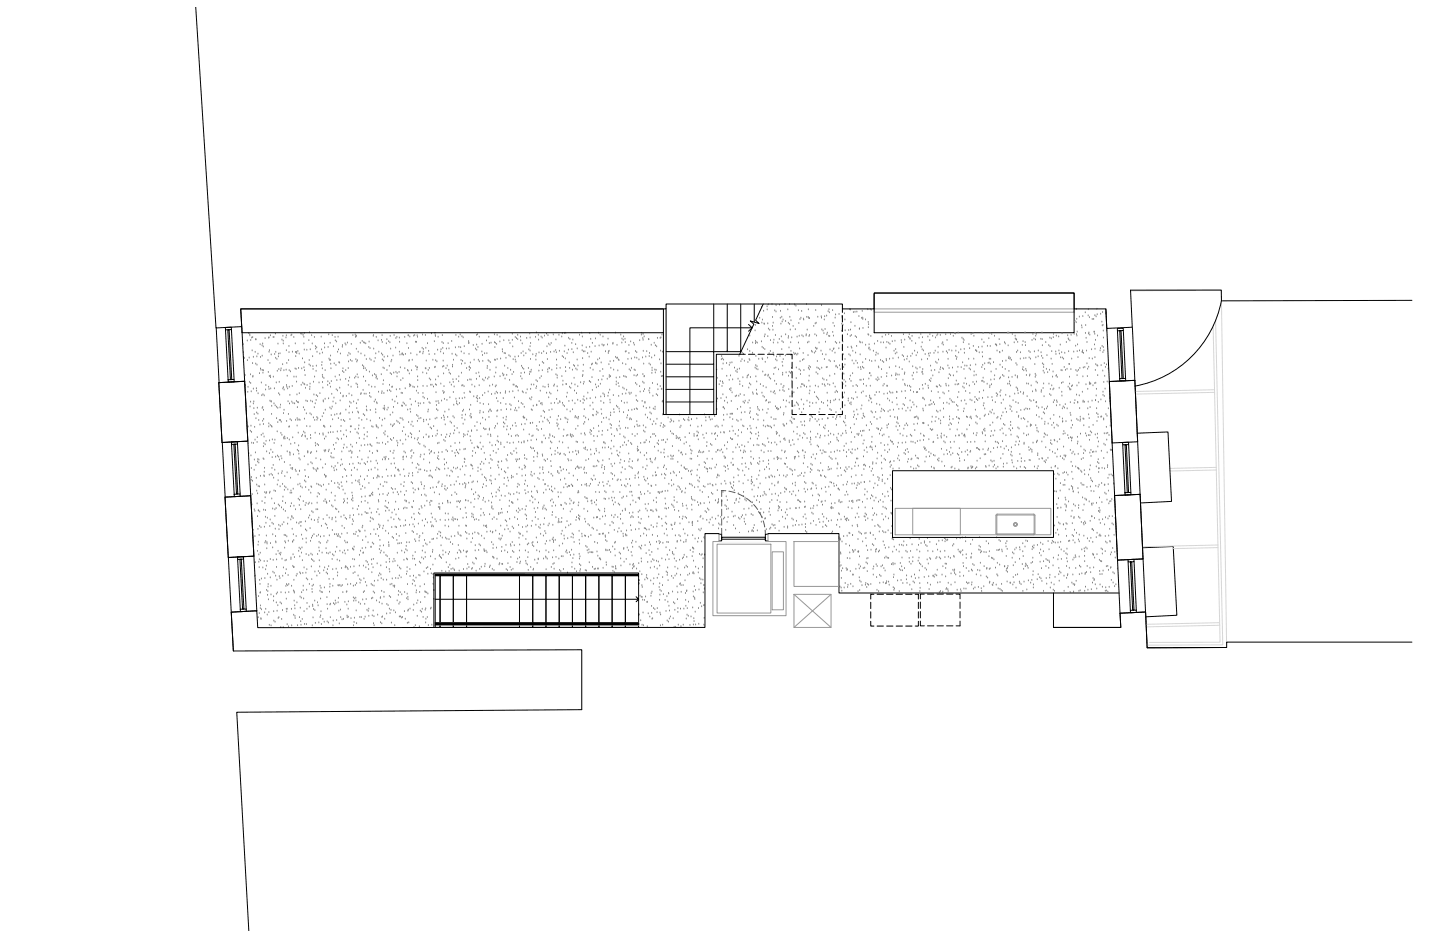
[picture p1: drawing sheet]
<svg xmlns="http://www.w3.org/2000/svg" width="432mm" height="279mm" viewBox="0 0 432 279" stroke-linecap="round" stroke-linejoin="round" font-family="sans-serif">
<!-- layer: A-FURN-FIXT LITE -->
<g fill="none" stroke="#979797" stroke-width=".3">
<path d="M262.1 92.6h60v1h-60zM268.4 152.4h46.7v7.9h-46.7zM273.7 152.4h14.3v7.9h-14.3zM298.7 154.3l.3-.2 11.1 .1 .2 .3v5.6l-.3 .2h-11.2l-.2-.4zM298.9 154.4h11.1v5.6h-11.1z"/>
<circle cx="304.5" cy="157.2" r=".6"/>
<circle cx="304.5" cy="157.2" r=".39"/>
</g>
<!-- layer: A-FURN-FIXT -->
<path d="M72.2 92.6h126.7v7.1h-126.3zM228.9 91.1l-2.3 4.9 1 1-2.6-.8 1 1-4.2 9h-7v18.1h-15.9v-24.6M262.1 87.9l60-.1v11.9h-60zM267.6 141.1h48.3v20h-48.3zM315.9 177.8h19.7" fill="none" stroke="#000" stroke-width=".3"/>
<!-- layer: A-PATT-252 -->
<g fill="none" stroke="#848484" stroke-width=".3">
<path d="M74.5 99.9h.1M91.2 100h.1M92.8 99.7h.1M130.4 99.9h.1M160.8 99.8h.1M169.3 99.9h.1M169.7 99.9h.1M174.5 99.9h.1M179.5 99.9h.1M184.5 99.8h.1M192.5 99.9h.1M226.4 99.2h.1"/>
<path d="M226.5 97.6h.1M227.8 95.4h.1M228.4 92.2h.1M228.5 96.8h.1M228.6 95.9h.1M229 93.3h.1M229.1 97.1h.1M229.2 97.2h.1M230 92h.1M230 92.9h.1M230.2 97.1h.1M230.4 91.4h.1"/>
<path d="M230.4 98.7h.1M230.8 99h.1M231.5 91.4h.1M231.6 95.2h.1M231.6 97.9h.1M231.8 99h.1M231.8 96.9h.1M232.3 93.2h.1M232.7 93.5h.1M232.7 91.6h.1M233.7 91.5h.1M234 95.4h.1"/>
<path d="M234.1 93.3h.1M234.2 97.2h.1M234.4 95.1h.1M234.5 96.5h.1M234.8 95.9h.1M235.4 91.3h.1M235.6 96.4h.1M236.2 92.9h.1M236.4 96.9h.1M236.7 91.3h.1M236.8 97.3h.1M236.8 95.1h.1"/>
<path d="M237 98.9h.1M237.2 96.2h.1M237.8 97.9h.1M238.3 91.5h.1M238.5 98.8h.1M238.7 91.8h.1M239.4 93.1h.1M239.5 97h.1M239.9 95.8h.1M240.2 95.4h.1M240.4 93.4h.1M240.9 95.7h.1"/>
<path d="M241 95.9h.1M241.8 91.3h.1M241.9 95.1h.1M242.1 99h.1M242.4 95.2h.1M242.4 92.9h.1M242.5 95.5h.1M242.7 95.5h.1M244 97.8h.1M244.5 97.1h.1M244.6 93.1h.1M244.7 96.9h.1"/>
<path d="M245.2 95.1h.1M246.3 95h.1M246.3 95.4h.1M246.3 91.6h.1M246.4 98.9h.1M246.8 99.2h.1M247.2 95.9h.1M247.3 94.9h.1M247.4 98.8h.1M247.9 94.8h.1M248.1 99.9h.1M248.3 93.4h.1"/>
<path d="M248.6 92.9h.1M248.7 93.8h.1M249.7 93.1h.1M249.7 99.7h.1M249.8 96.9h.1M250.2 97.8h.1M250.4 95.4h.1M250.6 94.4h.1M251.6 94.3h.1M252.4 99.3h.1M252.4 97.2h.1M252.5 94.9h.1"/>
<path d="M252.5 95.4h.1M252.6 98.7h.1M252.8 97.5h.1M253.2 94.1h.1M253.4 95.9h.1M253.4 99.2h.1M254.5 99.1h.1M254.8 92.8h.1M255 92.9h.1M255 98.9h.1M255.2 96.7h.1M255.9 93.7h.1"/>
<path d="M256.4 97.8h.1M256.4 93.6h.1M256.9 93.6h.1M257.6 94.9h.1M257.7 98.7h.1M257.7 98.6h.1M258.4 95.4h.1M258.6 93.3h.1M258.7 95.4h.1M258.7 95.8h.1M258.8 98.5h.1M259.5 95.9h.1"/>
<path d="M260.2 92.8h.1M260.4 96.7h.1M260.4 98.2h.1M260.5 97.3h.1M260.9 92.8h.1M261.2 93h.1M286.3 100h.1M287.3 99.8h.1M294.8 100h.1M302.2 99.9h.1M302.5 99.8h.1M307.4 99.8h.1"/>
<path d="M310.4 99.9h.1M312.4 99.8h.1M322.3 96.4h.1M322.7 96.7h.1M322.7 92.7h.1M322.9 95.7h.1M323 99.5h.1M323.7 95h.1M324.3 97.7h.1M324.4 98.3h.1M324.7 94.9h.1M325.4 93.8h.1"/>
<path d="M325.5 99.9h.1M325.6 97.6h.1M326.3 94.7h.1M326.3 92.8h.1M326.5 99.8h.1M326.7 95.2h.1M327.5 95.8h.1M327.9 95.8h.1M328.1 99.6h.1M328.3 94.6h.1M328.7 95h.1M328.9 92.7h.1"/>
<path d="M329 94.4h.1M330 94.2h.1M330.4 96.6h.1M330.5 97.7h.1M330.6 93.7h.1M330.8 97.5h.1M330.8 99.2h.1M331.6 94h.1M331.9 99.1h.1M72.9 103.3h.1M73 105.7h.1M73 107.1h.1"/>
<path d="M73.3 107.5h.1M73.5 112.6h.1M73.5 115.6h.1M74.1 102.2h.1M74.2 108.1h.1M74.3 117.6h.1M74.4 116.1h.1M74.7 107.3h.1M74.8 114.6h.1M74.9 100.3h.1M74.9 100.7h.1M75.1 112.4h.1"/>
<path d="M75.2 114.9h.1M75.2 102.1h.1M75.3 117.5h.1M75.5 101.3h.1M75.6 105.2h.1M75.7 109h.1M75.8 101.2h.1M75.8 113.1h.1M75.9 112.8h.1M76 116.6h.1M76 107.1h.1M76.5 105.6h.1"/>
<path d="M76.6 101.9h.1M76.7 109.1h.1M76.8 101.9h.1M76.9 116.5h.1M76.9 117.3h.1M77 107h.1M77.1 109.5h.1M77.4 106.2h.1M77.4 118h.1M77.8 112h.1M78 103.3h.1M78.1 110.6h.1"/>
<path d="M78.1 107.2h.1M78.2 111h.1M78.4 114.8h.1M78.5 118.6h.1M78.6 103.7h.1M78.6 106.8h.1M78.8 103.1h.1M78.8 111.1h.1M78.8 111.9h.1M78.9 118.3h.1M79 111.1h.1M79 104h.1"/>
<path d="M79.2 118.7h.1M79.5 101.5h.1M79.6 116.9h.1M79.7 115.6h.1M80.4 108.1h.1M80.5 111.7h.1M80.5 101.4h.1M80.6 116.1h.1M80.7 101.3h.1M80.7 116.8h.1M80.7 105.6h.1M80.8 112.9h.1"/>
<path d="M80.8 105.1h.1M80.9 108.9h.1M81 112.8h.1M81.1 100.6h.1M81.1 113.2h.1M81.2 116.6h.1M81.3 106.4h.1M81.9 101.2h.1M82 113.1h.1M82.1 101.2h.1M82.3 116.6h.1M82.4 106.3h.1"/>
<path d="M82.6 100.1h.1M82.7 107.4h.1M82.7 105.6h.1M82.8 114.8h.1M83 107.7h.1M83.2 111.3h.1M83.4 103.1h.1M83.5 107h.1M83.5 106.2h.1M83.6 118h.1M83.6 110.8h.1M83.7 114.6h.1"/>
<path d="M83.9 118.4h.1M84 106.1h.1M84.2 111.2h.1M84.3 110.6h.1M84.6 101.9h.1M84.8 109.3h.1M84.8 116.6h.1M84.8 100.8h.1M84.9 102.3h.1M84.9 103.1h.1M85 116.2h.1M85.1 111.1h.1"/>
<path d="M85.2 116.9h.1M85.7 101.3h.1M85.8 111h.1M85.9 100.7h.1M85.9 105.1h.1M85.9 115.6h.1M86 109h.1M86 116.1h.1M86.1 112.8h.1M86.3 116.6h.1M86.5 108.1h.1M86.6 103.9h.1"/>
<path d="M86.7 105.7h.1M86.7 111.1h.1M86.7 116.1h.1M86.9 118.5h.1M87.1 111.5h.1M87.3 100.6h.1M87.5 100.5h.1M87.6 115.8h.1M87.7 105.6h.1M88.1 101.2h.1M88.1 113h.1M88.5 110.6h.1"/>
<path d="M88.6 103.1h.1M88.6 105.7h.1M88.7 106.9h.1M88.8 110.7h.1M88.8 113.1h.1M88.9 105.6h.1M88.9 114.5h.1M89 106h.1M89 118.4h.1M89.3 105.4h.1M89.5 110.5h.1M89.7 106.1h.1"/>
<path d="M89.7 118h.1M90.2 100.1h.1M90.3 115.5h.1M90.5 110.6h.1M90.5 100.2h.1M90.7 107.6h.1M90.8 114.9h.1M90.9 100.5h.1M91.1 101.1h.1M91.1 103.1h.1M91.1 110.2h.1M91.2 115.2h.1"/>
<path d="M91.2 104.9h.1M91.3 111.1h.1M91.4 108.8h.1M91.4 115.4h.1M91.5 112.6h.1M91.6 116.4h.1M92 105h.1M92.1 115.5h.1M92.6 102.1h.1M92.7 109.4h.1M92.7 108.1h.1M92.9 116.8h.1"/>
<path d="M92.9 116.1h.1M93 115.1h.1M93 104.9h.1M93.1 109.7h.1M93.5 100.6h.1M93.6 103.1h.1M93.7 106.9h.1M93.8 109.9h.1M93.9 110.7h.1M94 114.6h.1M94.1 118.4h.1M94.3 101.2h.1"/>
<path d="M94.3 113h.1M94.6 103.9h.1M94.6 104.6h.1M94.8 111.3h.1M94.9 118.6h.1M94.9 109.8h.1M95 104.3h.1M95.1 105.6h.1M95.2 118.9h.1M95.7 114.8h.1M95.9 106.1h.1M95.9 118h.1"/>
<path d="M96.3 101h.1M96.4 104.9h.1M96.5 109.5h.1M96.6 108.7h.1M96.7 110.6h.1M96.7 112.5h.1M96.7 105.8h.1M96.7 114.7h.1M96.8 113.1h.1M96.8 116.3h.1M97.1 113.5h.1M97.3 103.1h.1"/>
<path d="M97.3 104.3h.1M97.5 119.7h.1M97.5 111.1h.1M98.3 115.5h.1M98.3 114.4h.1M98.4 104.2h.1M98.5 119.5h.1M98.6 100.4h.1M98.7 107.6h.1M98.8 115h.1M98.9 108.1h.1M99 102.9h.1"/>
<path d="M99 108h.1M99.1 116.1h.1M99.1 106.7h.1M99.2 109.2h.1M99.2 110.6h.1M99.4 114.4h.1M99.5 118.2h.1M99.6 100.6h.1M100 103.9h.1M100.1 119.3h.1M100.2 109.1h.1M100.5 101.2h.1"/>
<path d="M100.5 113h.1M100.6 102.2h.1M100.7 109.6h.1M100.8 116.8h.1M100.9 102.5h.1M101 114.1h.1M101.2 117.2h.1M101.2 105.6h.1M101.4 101.1h.1M101.5 104.9h.1M101.6 108.7h.1M101.8 112.5h.1"/>
<path d="M101.8 108.8h.1M101.9 116.4h.1M102 114h.1M102.1 106.1h.1M102.1 118h.1M102.6 104.1h.1M102.7 103.6h.1M102.7 111.4h.1M102.8 119h.1M102.8 110.6h.1M102.9 118.8h.1M103.1 111.7h.1"/>
<path d="M103.5 103.1h.1M103.7 113.7h.1M103.7 111.1h.1M103.7 103.5h.1M103.9 118.9h.1M104.2 102.8h.1M104.3 106.7h.1M104.4 110.5h.1M104.4 115.5h.1M104.5 108.5h.1M104.6 114.3h.1M104.6 105.9h.1"/>
<path d="M104.7 118.1h.1M104.8 113.3h.1M105 106.2h.1M105.1 108h.1M105.3 116.1h.1M105.3 103.2h.1M105.5 118.6h.1M105.5 108.4h.1M105.8 100.6h.1M106.4 113.4h.1M106.5 100.4h.1M106.6 101.1h.1"/>
<path d="M106.7 113h.1M106.7 107.8h.1M106.7 100.9h.1M106.8 115.1h.1M106.9 104.7h.1M106.9 100.8h.1M107 108.5h.1M107.1 112.4h.1M107.2 115.4h.1M107.2 108.1h.1M107.2 116.2h.1M107.4 120h.1"/>
<path d="M107.4 113.3h.1M107.4 105.6h.1M108 102.9h.1M108.2 118.3h.1M108.2 106.1h.1M108.3 118h.1M108.6 102.4h.1M108.7 109.6h.1M108.9 117h.1M109 113h.1M109 110.5h.1M109.1 110h.1"/>
<path d="M109.1 102.8h.1M109.2 118.1h.1M109.3 102.9h.1M109.4 106.7h.1M109.5 110.5h.1M109.6 114.3h.1M109.7 103.1h.1M109.8 118.2h.1M109.9 107.8h.1M109.9 111.1h.1M110.6 104.2h.1M110.6 115.5h.1"/>
<path d="M110.7 102.5h.1M110.8 111.5h.1M110.8 117.9h.1M110.9 118.8h.1M110.9 107.7h.1M111 104.5h.1M111.2 119.2h.1M111.3 108h.1M111.5 116h.1M111.7 112.7h.1M111.9 100.8h.1M112 100.6h.1"/>
<path d="M112.1 104.6h.1M112.2 108.5h.1M112.3 112.3h.1M112.4 116.1h.1M112.5 107.4h.1M112.6 119.9h.1M112.7 106.1h.1M112.7 112.5h.1M112.8 113.4h.1M112.8 101.1h.1M112.9 113h.1M113.1 113.7h.1"/>
<path d="M113.4 102.2h.1M113.5 117.6h.1M113.6 105.6h.1M114.3 112.3h.1M114.4 102h.1M114.4 106.1h.1M114.5 118h.1M114.6 117.4h.1M114.6 100.6h.1M114.6 102.7h.1M114.6 107.9h.1M114.7 106.5h.1"/>
<path d="M114.9 115.3h.1M114.9 110.3h.1M115 114.1h.1M115 108.2h.1M115.1 118h.1M115.2 107.1h.1M115.2 110.5h.1M115.8 103h.1M116 101.8h.1M116 111.1h.1M116.2 117.2h.1M116.2 106.9h.1"/>
<path d="M116.6 102.4h.1M116.7 109.8h.1M116.8 115.5h.1M116.8 117.1h.1M116.9 102.8h.1M117 100.8h.1M117 112h.1M117.1 104.7h.1M117.2 117.4h.1M117.3 108.5h.1M117.4 112.3h.1M117.4 108h.1"/>
<path d="M117.5 116.1h.1M117.6 120h.1M117.6 116h.1M117.8 106.7h.1M118.1 111.8h.1M118.2 100.6h.1M118.6 104.3h.1M118.7 101.5h.1M118.7 111.6h.1M118.9 116.9h.1M118.9 119h.1M119 101.1h.1"/>
<path d="M119 113h.1M119.1 112h.1M119.7 111.6h.1M119.8 101.3h.1M119.8 105.6h.1M119.8 102.6h.1M119.9 116.7h.1M119.9 106.4h.1M120.1 110.3h.1M120.2 114.1h.1M120.3 117.9h.1M120.5 106.4h.1"/>
<path d="M120.6 106.1h.1M120.6 106.2h.1M120.7 118h.1M120.8 113.5h.1M121 106.5h.1M121.4 101.1h.1M121.4 110.5h.1M121.5 116.5h.1M121.6 106.2h.1M122 103h.1M122.2 111.1h.1M122.4 100.6h.1"/>
<path d="M122.4 111.3h.1M122.5 104.5h.1M122.5 100.7h.1M122.6 108.3h.1M122.7 108.1h.1M122.7 112.1h.1M122.8 115.3h.1M122.9 115.9h.1M122.9 101h.1M123 115.5h.1M123 119.8h.1M123.1 115.7h.1"/>
<path d="M123.2 106h.1M123.4 111.1h.1M123.6 108h.1M123.8 116h.1M124.1 100.8h.1M124.2 116.2h.1M124.4 100.6h.1M124.6 102.6h.1M124.7 109.9h.1M124.9 102.6h.1M124.9 117.3h.1M125 106.5h.1"/>
<path d="M125 110.9h.1M125.1 110.2h.1M125.1 100.6h.1M125.1 110.3h.1M125.2 101.1h.1M125.2 113h.1M125.2 116h.1M125.3 114.1h.1M125.4 117.9h.1M125.9 105.7h.1M126 105.5h.1M126.6 104.4h.1"/>
<path d="M126.7 100.4h.1M126.8 111.8h.1M126.8 106.1h.1M126.8 117.9h.1M126.9 115.8h.1M126.9 119.1h.1M126.9 105.5h.1M126.9 104.7h.1M127.2 119.4h.1M127.6 110.5h.1M127.6 100.6h.1M127.7 104.4h.1"/>
<path d="M127.7 110.6h.1M127.8 108.2h.1M127.9 112h.1M128.1 115.9h.1M128.2 119.7h.1M128.2 103h.1M128.4 111h.1M128.5 105.3h.1M128.7 106.3h.1M128.7 110.4h.1M128.7 113.6h.1M129.1 113.9h.1"/>
<path d="M129.2 115.5h.1M129.4 100.1h.1M129.5 115.5h.1M129.8 108h.1M130 116h.1M130.2 102.4h.1M130.4 110.2h.1M130.4 106.3h.1M130.5 110.1h.1M130.5 100.6h.1M130.6 115.3h.1M130.6 100.9h.1"/>
<path d="M130.6 113.9h.1M130.7 108.1h.1M130.7 117.7h.1M130.8 115.5h.1M131 108.5h.1M131.2 105h.1M131.4 101.1h.1M131.4 113h.1M132.1 105.5h.1M132.2 115.1h.1M132.3 104.8h.1M132.5 102.7h.1"/>
<path d="M132.6 100.6h.1M132.7 110h.1M132.8 104.4h.1M132.8 117.3h.1M132.9 108.2h.1M132.9 103h.1M133 106.1h.1M133 112.1h.1M133 117.9h.1M133.1 109.9h.1M133.1 115.9h.1M133.2 117.7h.1"/>
<path d="M133.3 119.7h.1M133.7 110.5h.1M133.9 104.6h.1M134.1 109.7h.1M134.4 103h.1M134.6 111h.1M134.6 104.6h.1M134.7 111.9h.1M134.9 114.8h.1M134.9 119.2h.1M135.1 112.2h.1M135.3 115.5h.1"/>
<path d="M135.4 102.4h.1M135.6 106.2h.1M135.7 110h.1M135.7 109.5h.1M135.8 113.8h.1M135.9 114.6h.1M135.9 117.7h.1M136 108h.1M136.2 116h.1M136.6 104.3h.1M136.6 106.4h.1M136.7 100.6h.1"/>
<path d="M136.7 119.7h.1M136.8 113.8h.1M137 106.7h.1M137.5 114.4h.1M137.5 101.1h.1M137.6 113h.1M137.6 104.1h.1M137.7 119.5h.1M138 100.4h.1M138.1 104.2h.1M138.3 108.1h.1M138.3 105.5h.1"/>
<path d="M138.4 111.9h.1M138.4 109.2h.1M138.5 115.7h.1M138.5 100.9h.1M138.6 119.5h.1M138.7 108.3h.1M138.8 115.6h.1M138.9 101.3h.1M139.1 106.1h.1M139.1 115.9h.1M139.2 117.9h.1M139.2 103.9h.1"/>
<path d="M139.4 119.3h.1M139.4 109h.1M139.9 110.5h.1M140.2 114.1h.1M140.5 102.4h.1M140.6 103h.1M140.6 102.8h.1M140.6 106.2h.1M140.7 110.1h.1M140.7 111h.1M140.8 110h.1M140.9 117.5h.1"/>
<path d="M140.9 113.9h.1M141 117.7h.1M141 108.8h.1M141 110.5h.1M141.3 113.9h.1M141.5 115.5h.1M141.9 103.6h.1M142.1 119h.1M142.2 108h.1M142.4 116h.1M142.6 104.6h.1M142.8 112h.1"/>
<path d="M142.9 119.3h.1M142.9 113.7h.1M142.9 100.5h.1M142.9 103.4h.1M142.9 105h.1M143.1 118.8h.1M143.2 100.3h.1M143.2 119.6h.1M143.3 104.2h.1M143.4 108h.1M143.6 111.8h.1M143.7 115.6h.1"/>
<path d="M143.7 101.1h.1M143.7 108.5h.1M143.8 112.9h.1M143.8 119.5h.1M144.5 105.5h.1M144.6 103.2h.1M144.7 106.6h.1M144.7 118.6h.1M144.7 113.8h.1M144.8 108.3h.1M145.1 114.2h.1M145.3 106h.1"/>
<path d="M145.4 117.9h.1M145.6 113.4h.1M145.9 102.2h.1M146 106h.1M146.1 110.5h.1M146.1 109.9h.1M146.3 113.7h.1M146.4 117.5h.1M146.4 108.1h.1M146.6 101.1h.1M146.6 113.2h.1M146.6 108.4h.1"/>
<path d="M146.7 103h.1M146.8 115.8h.1M146.9 111h.1M147 108.7h.1M147.2 102.9h.1M147.4 118.3h.1M147.7 115.4h.1M148.2 113h.1M148.3 100.4h.1M148.3 102.7h.1M148.3 108h.1M148.4 104.2h.1"/>
<path d="M148.4 118.1h.1M148.5 108h.1M148.5 116h.1M148.5 102.9h.1M148.6 111.8h.1M148.7 110.3h.1M148.8 115.7h.1M148.8 117.6h.1M148.9 119.5h.1M148.9 103.2h.1M149.1 100.5h.1M149.1 107.8h.1"/>
<path d="M149.2 117.9h.1M149.9 102.5h.1M149.9 101.1h.1M149.9 112.9h.1M150 117.9h.1M150.1 107.6h.1M150.6 104.8h.1M150.7 105.5h.1M150.7 112.1h.1M150.9 112.7h.1M150.9 119.5h.1M151.1 102.1h.1"/>
<path d="M151.1 112.4h.1M151.2 106h.1M151.3 109.8h.1M151.4 113.6h.1M151.5 106h.1M151.5 117.9h.1M151.6 117.4h.1M151.7 107.4h.1M151.9 112.5h.1M152.3 110.5h.1M152.6 102.2h.1M152.6 106.6h.1"/>
<path d="M152.7 117.5h.1M152.8 114h.1M152.9 103h.1M153 107h.1M153.1 111h.1M153.6 112.3h.1M153.6 100.2h.1M153.6 102h.1M153.8 104h.1M153.8 117.4h.1M153.9 115.4h.1M153.9 107.8h.1"/>
<path d="M154 111.6h.1M154.1 115.5h.1M154.3 119.3h.1M154.4 107.1h.1M154.5 101.2h.1M154.5 108h.1M154.7 108.6h.1M154.7 116h.1M154.8 115.8h.1M154.9 101.5h.1M155.2 116.2h.1M155.2 101.8h.1"/>
<path d="M155.2 100.5h.1M155.4 117.2h.1M155.4 106.9h.1M156.1 101h.1M156.1 112.9h.1M156.1 102.2h.1M156.3 112h.1M156.3 106h.1M156.4 109.8h.1M156.5 113.6h.1M156.6 103.1h.1M156.6 117.5h.1"/>
<path d="M156.7 110.4h.1M156.8 105.5h.1M156.9 117.8h.1M157 110.7h.1M157.1 106.7h.1M157.3 111.8h.1M157.7 106h.1M157.7 117.9h.1M157.9 101.5h.1M158.1 116.9h.1M158.5 110.5h.1M158.6 104.9h.1"/>
<path d="M158.8 112.3h.1M158.8 100.1h.1M158.8 119.6h.1M158.9 111.6h.1M158.9 105.2h.1M159 103.9h.1M159 101.3h.1M159.1 107.8h.1M159.1 103h.1M159.1 116.7h.1M159.2 111.6h.1M159.2 119.9h.1"/>
<path d="M159.3 111h.1M159.3 115.4h.1M159.4 119.2h.1M159.8 106.4h.1M160.1 115.4h.1M160.6 101.1h.1M160.7 106.8h.1M160.7 107.9h.1M160.7 116.5h.1M160.8 114.1h.1M160.8 106.2h.1M160.9 116h.1"/>
<path d="M161.1 114.4h.1M161.4 100.5h.1M161.5 102h.1M161.6 111.3h.1M161.6 105.8h.1M161.8 109.6h.1M161.9 113.4h.1M162 117.3h.1M162.3 101h.1M162.3 112.9h.1M162.4 106h.1M162.6 101.3h.1"/>
<path d="M162.6 111.1h.1M162.6 108.6h.1M162.8 116h.1M163 109h.1M163 105.5h.1M163.3 100.8h.1M163.4 116.2h.1M163.9 106h.1M163.9 100.1h.1M163.9 117.9h.1M164 104h.1M164.1 107.8h.1"/>
<path d="M164.2 110.9h.1M164.3 111.6h.1M164.3 100.6h.1M164.4 115.4h.1M164.5 116h.1M164.5 119.3h.1M164.5 103.2h.1M164.6 110.4h.1M164.7 110.5h.1M164.8 117.8h.1M164.9 103.5h.1M165.1 105.7h.1"/>
<path d="M165.2 118.2h.1M165.3 103h.1M165.5 111h.1M165.9 100.4h.1M166.1 115.8h.1M166.1 105.5h.1M166.2 115.4h.1M166.6 105.1h.1M166.7 101.9h.1M166.7 112.4h.1M166.8 105.7h.1M166.9 107.9h.1"/>
<path d="M166.9 119.7h.1M166.9 110.5h.1M167 109.5h.1M167.1 116h.1M167.1 113.4h.1M167.1 112.7h.1M167.2 117.2h.1M167.6 100.5h.1M167.7 105.3h.1M168 110.4h.1M168.4 101h.1M168.5 112.9h.1"/>
<path d="M168.6 100.1h.1M168.6 106.9h.1M168.8 115.4h.1M168.8 114.3h.1M169 107.2h.1M169.2 105.5h.1M169.4 103.8h.1M169.5 107.6h.1M169.6 110.2h.1M169.6 111.4h.1M169.8 115.2h.1M169.8 115.3h.1"/>
<path d="M169.9 119.1h.1M170 106h.1M170.1 117.9h.1M170.4 104.9h.1M170.5 101.4h.1M170.7 108.8h.1M170.8 116.1h.1M170.8 110.4h.1M170.9 101.7h.1M171.1 116.4h.1M171.4 115.1h.1M171.5 102.9h.1"/>
<path d="M171.5 104.8h.1M171.7 111h.1M171.8 101.9h.1M171.9 105.7h.1M172 109.6h.1M172.1 113.4h.1M172.3 117.2h.1M172.3 109.8h.1M172.4 115.4h.1M172.6 103.3h.1M172.7 110.6h.1M172.9 118h.1"/>
<path d="M173 110.9h.1M173.1 107.9h.1M173.1 104.6h.1M173.2 120h.1M173.2 115.9h.1M173.3 109.7h.1M173.8 100.5h.1M174.1 114.7h.1M174.6 105.1h.1M174.6 103.7h.1M174.6 101h.1M174.7 112.9h.1"/>
<path d="M174.7 107.5h.1M174.8 112.5h.1M174.8 111.3h.1M174.8 119.8h.1M174.9 109.5h.1M174.9 105.5h.1M175 115.2h.1M175.1 119h.1M175.1 114.6h.1M175.4 105.5h.1M175.8 104.2h.1M175.9 119.6h.1"/>
<path d="M176.2 106h.1M176.3 117.9h.1M176.7 107.1h.1M176.7 114.3h.1M176.8 114.4h.1M176.8 104.1h.1M176.8 100h.1M177 119.5h.1M177 110.4h.1M177.1 114.7h.1M177.1 101.7h.1M177.3 105.6h.1"/>
<path d="M177.4 109.4h.1M177.5 113.2h.1M177.6 109.1h.1M177.6 117h.1M177.6 102.9h.1M177.8 111h.1M178.4 103.9h.1M178.6 101.6h.1M178.6 119.3h.1M178.6 115.4h.1M178.6 109h.1M178.6 108.9h.1"/>
<path d="M178.8 116.2h.1M179 109.2h.1M179.2 107.9h.1M179.4 115.9h.1M179.4 114h.1M179.7 103.7h.1M179.8 107.5h.1M179.9 111.4h.1M180 100.5h.1M180 115.2h.1M180.1 119h.1M180.3 108.8h.1"/>
<path d="M180.5 113.9h.1M180.5 103.4h.1M180.7 110.8h.1M180.8 101h.1M180.8 118.1h.1M180.8 112.9h.1M180.9 103.7h.1M181.1 103.5h.1M181.2 118.4h.1M181.3 118.9h.1M181.6 105.4h.1M182.1 113.7h.1"/>
<path d="M182.2 103.4h.1M182.3 118.8h.1M182.3 101.7h.1M182.4 106h.1M182.4 117.8h.1M182.5 105.5h.1M182.6 109.3h.1M182.6 105.3h.1M182.7 113.1h.1M182.7 112.6h.1M182.8 117h.1M182.9 120h.1"/>
<path d="M183 108.4h.1M183.1 112.9h.1M183.2 110.4h.1M183.8 103.2h.1M183.8 102.9h.1M183.9 118.6h.1M184 108.3h.1M184 110.9h.1M184.6 107.1h.1M184.8 115.4h.1M184.8 113.3h.1M184.8 114.5h.1"/>
<path d="M185 107.5h.1M185 103.5h.1M185.1 107.3h.1M185.3 111.2h.1M185.4 115h.1M185.4 107.9h.1M185.5 118.8h.1M185.6 108.1h.1M185.6 115.9h.1M185.8 113.2h.1M186.2 100.5h.1M186.5 102.8h.1"/>
<path d="M186.5 101.7h.1M186.6 118.2h.1M186.7 109h.1M186.8 116.3h.1M186.9 102h.1M187 101h.1M187 112.9h.1M187.1 116.6h.1M187.4 101.7h.1M187.4 113h.1M187.5 102.7h.1M187.5 105.5h.1"/>
<path d="M187.7 109.3h.1M187.7 118.1h.1M187.7 105.4h.1M187.8 113.2h.1M187.9 117h.1M188.3 107.7h.1M188.6 106h.1M188.6 103.6h.1M188.6 117.8h.1M188.7 110.8h.1M188.9 118.2h.1M189 111.2h.1"/>
<path d="M189.1 102.5h.1M189.3 117.9h.1M189.3 107.6h.1M189.3 110.4h.1M190 102.9h.1M190.1 112.6h.1M190.2 110.9h.1M190.2 103.5h.1M190.3 107.3h.1M190.5 111.1h.1M190.6 105.4h.1M190.6 114.9h.1"/>
<path d="M190.7 118.8h.1M190.8 112.8h.1M190.9 105.7h.1M190.9 107.4h.1M191 115.4h.1M191.2 112.5h.1M191.6 107.9h.1M191.8 115.9h.1M191.8 102.1h.1M192 117.5h.1M192.3 100.4h.1M192.7 107.3h.1"/>
<path d="M192.7 114.6h.1M192.8 101.5h.1M192.8 112.3h.1M192.8 102h.1M192.8 100.2h.1M192.9 105.3h.1M193 117.4h.1M193 109.1h.1M193.1 114.9h.1M193.1 113h.1M193.2 101h.1M193.2 112.9h.1"/>
<path d="M193.3 116.8h.1M193.6 107h.1M193.9 105.4h.1M194.5 101.8h.1M194.6 101.8h.1M194.6 117.2h.1M194.6 109.1h.1M194.7 106.9h.1M194.8 105.9h.1M194.8 117.8h.1M194.8 116.5h.1M195 109.4h.1"/>
<path d="M195.3 103.5h.1M195.4 107.3h.1M195.5 111.9h.1M195.5 110.4h.1M195.5 111.1h.1M195.7 115h.1M195.8 118.8h.1M196.2 102.9h.1M196.3 106.7h.1M196.4 110.9h.1M196.5 111.8h.1M196.5 103.6h.1"/>
<path d="M196.7 111h.1M196.8 118.3h.1M196.9 104h.1M197.1 115.4h.1M197.1 101.4h.1M197.2 118.6h.1M197.3 116.8h.1M197.8 107.9h.1M198 101.4h.1M198 115.9h.1M198.1 105.3h.1M198.1 111.6h.1"/>
<path d="M198.2 101.3h.1M198.2 109.1h.1M198.3 112.9h.1M198.3 116.7h.1M198.5 116.7h.1M198.5 100.4h.1M198.6 105.6h.1M198.7 112.8h.1M214.9 110.9h.1M215.1 113.4h.1M215.1 119.6h.1M215.7 115.3h.1"/>
<path d="M216 114.4h.1M216.2 119.5h.1M216.3 107.8h.1M216.4 106.9h.1M216.5 115.9h.1M216.5 110.7h.1M216.6 107.6h.1M216.7 114.5h.1M216.8 118.4h.1M216.8 115h.1M216.8 109.1h.1M217 108h.1"/>
<path d="M217.8 119.3h.1M217.9 109h.1M217.9 112.8h.1M218.7 114h.1M218.7 109.5h.1M218.8 116.8h.1M218.9 108.9h.1M219 112.7h.1M219.1 117.1h.1M219.2 116.5h.1M219.5 108.8h.1M219.5 117.8h.1"/>
<path d="M219.7 113.9h.1M220.2 110.3h.1M220.5 118.9h.1M220.7 111.3h.1M220.9 118.7h.1M221 111.7h.1M221.1 110.9h.1M221.3 113.7h.1M221.5 118.8h.1M221.6 106.8h.1M221.7 110.6h.1M221.8 114.5h.1"/>
<path d="M221.8 115.3h.1M222 118.3h.1M222.2 108.4h.1M222.5 107.8h.1M222.6 105.9h.1M222.7 115.8h.1M222.8 113.3h.1M222.9 106.2h.1M223.1 118.6h.1M223.2 108.3h.1M224 113.3h.1M224.1 112.8h.1"/>
<path d="M224.2 104.8h.1M224.3 108.7h.1M224.4 112.5h.1M224.5 116.3h.1M224.7 107.8h.1M224.7 115.1h.1M224.8 108.1h.1M224.8 105.4h.1M224.8 100.7h.1M225 113.2h.1M225.1 115.4h.1M225.7 105.9h.1"/>
<path d="M225.7 102.8h.1M225.7 117.8h.1M225.8 118.2h.1M226.4 110.3h.1M226.5 103h.1M226.6 102.3h.1M226.6 109.6h.1M226.7 113h.1M226.7 106.8h.1M226.7 102.7h.1M226.8 110.7h.1M226.8 117h.1"/>
<path d="M226.9 118.1h.1M226.9 114.5h.1M227 109.9h.1M227 118.3h.1M227.1 102.8h.1M227.3 110.9h.1M227.5 107.7h.1M228 115.3h.1M228.3 102.5h.1M228.5 117.9h.1M228.5 104.1h.1M228.5 107.6h.1"/>
<path d="M228.7 107.8h.1M228.7 111.5h.1M228.8 118.8h.1M228.9 115.8h.1M228.9 104.5h.1M229.2 119.1h.1M229.2 101h.1M229.3 104.8h.1M229.4 112.6h.1M229.4 100.4h.1M229.5 108.6h.1M229.6 112.4h.1"/>
<path d="M229.7 116.3h.1M230.2 107.4h.1M230.2 100.9h.1M230.3 112.8h.1M230.4 112.5h.1M230.6 106h.1M230.7 113.3h.1M231 105.3h.1M231 102.1h.1M231.1 113.7h.1M231.2 117.5h.1M231.8 105.9h.1"/>
<path d="M231.9 117.8h.1M231.9 102.8h.1M232 112.3h.1M232 106.6h.1M232.1 102h.1M232.2 110.5h.1M232.2 117.4h.1M232.3 114.3h.1M232.4 118.1h.1M232.5 100.6h.1M232.6 107.9h.1M232.6 110.3h.1"/>
<path d="M232.8 115.2h.1M232.9 107h.1M233 108.2h.1M233.2 102.8h.1M233.4 110.8h.1M233.7 101.8h.1M233.8 117.2h.1M233.9 106.9h.1M234.2 115.3h.1M234.3 101h.1M234.4 104.8h.1M234.5 102.4h.1"/>
<path d="M234.5 108.6h.1M234.7 112.5h.1M234.7 111.9h.1M234.7 109.8h.1M234.8 117.1h.1M234.8 116.3h.1M234.9 107.8h.1M234.9 102.7h.1M235 115.8h.1M235.1 117.4h.1M235.5 106.7h.1M235.6 100.4h.1"/>
<path d="M235.7 111.8h.1M236.4 101.4h.1M236.4 100.9h.1M236.5 112.8h.1M236.5 116.8h.1M236.6 104.3h.1M236.7 111.6h.1M236.9 119h.1M237 111.9h.1M237.1 102.8h.1M237.2 105.3h.1M237.2 106.6h.1"/>
<path d="M237.3 111.6h.1M237.3 110.4h.1M237.4 101.3h.1M237.5 114.2h.1M237.6 116.7h.1M237.6 118h.1M238 105.9h.1M238.1 117.7h.1M238.2 106.3h.1M238.6 106.1h.1M238.8 113.5h.1M238.8 110.3h.1"/>
<path d="M238.9 106.4h.1M239 101.1h.1M239.2 116.4h.1M239.2 106.2h.1M239.4 102.8h.1M239.6 110.8h.1M239.7 100.8h.1M239.8 104.6h.1M239.9 108.4h.1M240 112.3h.1M240 111.2h.1M240.2 116.1h.1"/>
<path d="M240.3 119.9h.1M240.4 115.3h.1M240.5 100.6h.1M240.7 108h.1M240.7 115.3h.1M240.8 101h.1M240.8 105.9h.1M241 107.8h.1M241.1 111.1h.1M241.1 115.6h.1M241.2 115.8h.1M241.7 100.7h.1"/>
<path d="M241.8 100.4h.1M241.9 116.1h.1M242.2 102.8h.1M242.3 106.6h.1M242.4 110.4h.1M242.5 114.2h.1M242.6 102.6h.1M242.6 100.9h.1M242.6 112.8h.1M242.6 109.8h.1M242.7 118.1h.1M242.7 110.8h.1"/>
<path d="M242.7 100.6h.1M242.8 117.2h.1M242.9 116h.1M243 110.2h.1M243.4 105.3h.1M243.5 105.6h.1M244.2 105.9h.1M244.2 117.7h.1M244.4 100.4h.1M244.5 115.7h.1M244.5 104.4h.1M244.6 105.5h.1"/>
<path d="M244.7 111.8h.1M244.8 119h.1M244.8 100.7h.1M244.9 104.7h.1M245 110.3h.1M245 104.6h.1M245.1 108.4h.1M245.2 119.4h.1M245.2 112.2h.1M245.4 116h.1M245.4 110.5h.1M245.5 119.8h.1"/>
<path d="M245.6 102.8h.1M245.8 110.8h.1M246.2 105.3h.1M246.4 110.4h.1M246.6 115.3h.1M246.6 106.3h.1M246.7 113.6h.1M247.1 100h.1M247.1 113.9h.1M247.2 115.4h.1M247.2 107.8h.1M247.4 115.8h.1"/>
<path d="M247.5 102.6h.1M247.7 106.4h.1M247.8 110.2h.1M247.9 114.1h.1M247.9 100.4h.1M248 110.2h.1M248 117.9h.1M248.2 115.3h.1M248.5 100.8h.1M248.6 108.1h.1M248.8 100.9h.1M248.8 115.5h.1"/>
<path d="M248.8 112.8h.1M248.9 104.9h.1M249 108.4h.1M249.5 105.3h.1M249.9 115h.1M249.9 104.8h.1M249.9 100.8h.1M250.1 104.6h.1M250.2 108.4h.1M250.3 112.2h.1M250.4 105.9h.1M250.4 116h.1"/>
<path d="M250.4 117.7h.1M250.5 102.6h.1M250.5 119.9h.1M250.7 110h.1M250.7 109.8h.1M250.8 117.3h.1M250.9 103h.1M251.1 117.6h.1M251.1 110.3h.1M251.5 104.6h.1M251.7 119.9h.1M251.7 109.7h.1"/>
<path d="M251.8 102.8h.1M252 110.8h.1M252.5 114.7h.1M252.6 104.5h.1M252.7 111.8h.1M252.7 102.5h.1M252.8 115.3h.1M252.9 106.3h.1M252.9 119.2h.1M253 110.2h.1M253 112.2h.1M253.1 114h.1"/>
<path d="M253.2 117.8h.1M253.4 109.4h.1M253.4 107.8h.1M253.6 114.6h.1M253.6 115.8h.1M254.1 100.3h.1M254.2 104.2h.1M254.4 119.6h.1M254.6 106.4h.1M254.8 113.7h.1M254.9 106.7h.1M255 100.9h.1"/>
<path d="M255 112.7h.1M255.2 114.3h.1M255.3 104.1h.1M255.3 100.6h.1M255.4 104.4h.1M255.4 119.5h.1M255.5 108.2h.1M255.7 112h.1M255.7 105.3h.1M255.8 115.9h.1M255.9 119.7h.1M256.1 109.1h.1"/>
<path d="M256.5 100.9h.1M256.6 105.8h.1M256.6 117.7h.1M256.7 108.3h.1M256.7 115.5h.1M256.8 101.2h.1M256.9 103.8h.1M257 119.2h.1M257.1 109h.1M257.1 115.9h.1M257.3 110.3h.1M257.8 102.5h.1"/>
<path d="M257.9 114h.1M257.9 106.4h.1M258 102.8h.1M258.1 110.2h.1M258.2 110.8h.1M258.2 114h.1M258.3 117.8h.1M258.6 102.8h.1M258.6 110.1h.1M258.7 108.7h.1M258.8 117.5h.1M258.9 113.9h.1"/>
<path d="M258.9 115.2h.1M259 110.4h.1M259.6 103.5h.1M259.6 107.8h.1M259.7 118.9h.1M259.8 115.8h.1M260.3 100.3h.1M260.5 100.5h.1M260.5 113.6h.1M260.5 104.6h.1M260.6 104.3h.1M260.6 103.4h.1"/>
<path d="M260.7 112h.1M260.7 108.1h.1M260.7 118.7h.1M260.8 119.3h.1M260.9 112h.1M260.9 104.9h.1M261 115.8h.1M261.1 119.6h.1M261.1 100.9h.1M261.2 119.6h.1M261.2 112.7h.1M261.4 108.4h.1"/>
<path d="M261.9 105.3h.1M262.2 103.1h.1M262.4 118.5h.1M262.4 108.2h.1M262.6 106.5h.1M262.7 113.8h.1M262.7 105.8h.1M262.8 117.7h.1M263.1 114.1h.1M263.2 102.4h.1M263.2 113.3h.1M263.3 106.2h.1"/>
<path d="M263.4 110h.1M263.5 110.3h.1M263.5 113.8h.1M263.7 117.6h.1M264 108h.1M264.1 102.8h.1M264.3 113.1h.1M264.3 110.8h.1M264.5 101.1h.1M264.6 108.3h.1M264.8 115.7h.1M264.9 102.8h.1"/>
<path d="M265 108.7h.1M265.1 118.2h.1M265.1 115.2h.1M265.6 100.5h.1M265.7 104.3h.1M265.7 107.7h.1M265.8 108.2h.1M265.9 112.9h.1M265.9 112h.1M265.9 102.6h.1M265.9 115.8h.1M266.1 115.8h.1"/>
<path d="M266.1 118h.1M266.2 119.6h.1M266.5 100.3h.1M266.5 102.9h.1M266.7 110.3h.1M266.7 107.7h.1M266.8 117.5h.1M266.9 103.2h.1M267.1 117.9h.1M267.3 100.8h.1M267.4 112.7h.1M267.6 102.4h.1"/>
<path d="M267.7 117.8h.1M267.8 107.5h.1M268.1 105.3h.1M268.4 102.3h.1M268.5 106.1h.1M268.6 112.6h.1M268.6 104.8h.1M268.6 109.9h.1M268.7 112.1h.1M268.7 113.8h.1M268.9 117.6h.1M268.9 119.5h.1"/>
<path d="M268.9 105.8h.1M269 117.7h.1M269 112.4h.1M269.4 107.3h.1M269.6 112.4h.1M269.7 110.3h.1M270.2 102.1h.1M270.3 102.8h.1M270.4 117.5h.1M270.5 110.8h.1M270.6 106.6h.1M270.8 114h.1"/>
<path d="M270.9 100.3h.1M270.9 106.9h.1M271 104.2h.1M271.2 108h.1M271.2 112.2h.1M271.3 101.9h.1M271.3 115.2h.1M271.3 111.8h.1M271.4 115.6h.1M271.4 117.3h.1M271.5 119.4h.1M271.9 107.7h.1"/>
<path d="M272.1 107h.1M272.1 115.8h.1M272.5 101.1h.1M272.6 108.5h.1M272.7 100.3h.1M272.7 115.8h.1M272.8 101.5h.1M272.9 101.7h.1M273 117.1h.1M273.1 116.1h.1M273.1 106.8h.1M273.4 102.3h.1"/>
<path d="M273.5 100.8h.1M273.5 112.7h.1M273.6 106.1h.1M273.7 110h.1M273.8 113.8h.1M273.9 111.9h.1M273.9 117.6h.1M274.3 105.3h.1M274.6 103h.1M274.6 110.3h.1M274.7 106.6h.1M274.8 117.7h.1"/>
<path d="M274.9 111.7h.1M275 110.7h.1M275.1 105.8h.1M275.1 117.7h.1M275.6 101.4h.1M275.7 116.8h.1M275.9 110.2h.1M276.1 100.3h.1M276.2 104.1h.1M276.4 107.9h.1M276.5 111.7h.1M276.5 102.8h.1"/>
<path d="M276.5 104.9h.1M276.6 111.5h.1M276.6 115.5h.1M276.6 101.2h.1M276.7 110.8h.1M276.7 112.2h.1M276.7 119.4h.1M276.8 116.6h.1M276.8 119.5h.1M276.9 105.2h.1M277.2 119.9h.1M277.4 106.3h.1"/>
<path d="M277.5 115.2h.1M278.1 107.7h.1M278.2 101h.1M278.3 115.7h.1M278.4 116.4h.1M278.4 106.1h.1M278.6 106.8h.1M278.7 114.1h.1M278.8 102.1h.1M278.8 100.3h.1M278.9 105.9h.1M279 109.8h.1"/>
<path d="M279.1 114.4h.1M279.2 113.6h.1M279.3 111.2h.1M279.3 117.4h.1M279.7 100.8h.1M279.7 112.7h.1M280.1 105.9h.1M280.3 111h.1M280.4 105.3h.1M280.5 101.3h.1M280.6 108.6h.1M280.8 116h.1"/>
<path d="M280.9 100.7h.1M281 108.9h.1M281.1 116.1h.1M281.2 100.3h.1M281.3 105.8h.1M281.3 104.1h.1M281.3 117.7h.1M281.4 107.9h.1M281.6 111.7h.1M281.7 115.6h.1M281.8 119.4h.1M281.9 110.8h.1"/>
<path d="M282 100.5h.1M282 110.2h.1M282.1 115.9h.1M282.5 103.1h.1M282.7 110.5h.1M282.7 102.7h.1M282.8 105.6h.1M282.8 117.8h.1M282.9 103.5h.1M282.9 110.8h.1M283.1 118.1h.1M283.6 100.3h.1"/>
<path d="M283.6 115.2h.1M283.7 115.7h.1M283.8 105.4h.1M284 102.1h.1M284.1 105.9h.1M284.2 109.7h.1M284.3 107.7h.1M284.4 113.5h.1M284.5 115.7h.1M284.5 117.3h.1M284.6 110.5h.1M284.6 105h.1"/>
<path d="M284.7 112.3h.1M284.9 119.7h.1M285 100.3h.1M285 112.6h.1M285.4 105.2h.1M285.6 110.3h.1M285.9 100.8h.1M285.9 112.7h.1M286.4 115.4h.1M286.5 100.1h.1M286.6 106.8h.1M286.6 105.3h.1"/>
<path d="M286.7 103.9h.1M286.8 114.2h.1M286.8 107.7h.1M286.9 111.6h.1M286.9 107.2h.1M287 115.4h.1M287.2 119.2h.1M287.2 110.1h.1M287.5 115.2h.1M287.5 105.8h.1M287.5 117.7h.1M288.1 104.9h.1"/>
<path d="M288.2 110.2h.1M288.5 101.4h.1M288.6 108.8h.1M288.7 116h.1M288.8 101.7h.1M288.9 102.7h.1M289.1 102.1h.1M289.1 115h.1M289.1 110.8h.1M289.1 116.4h.1M289.1 104.7h.1M289.2 105.9h.1"/>
<path d="M289.3 109.7h.1M289.4 113.5h.1M289.6 117.4h.1M289.8 115.2h.1M289.9 109.8h.1M290.5 107.7h.1M290.5 103.3h.1M290.6 110.6h.1M290.7 115.7h.1M290.7 104.5h.1M290.8 118h.1M290.9 119.9h.1"/>
<path d="M291 109.6h.1M291 110.9h.1M291.2 100.3h.1M291.7 100h.1M291.8 114.7h.1M291.9 103.8h.1M292 107.7h.1M292 100.8h.1M292.1 112.7h.1M292.1 111.5h.1M292.2 115.3h.1M292.4 119.1h.1"/>
<path d="M292.5 105.1h.1M292.6 109.4h.1M292.7 112.5h.1M292.8 114.5h.1M292.8 105.2h.1M292.8 119.8h.1M292.9 105.4h.1M293.4 104.2h.1M293.6 119.6h.1M293.6 105.8h.1M293.7 117.6h.1M294.4 114.3h.1"/>
<path d="M294.4 110.2h.1M294.4 101.9h.1M294.5 104h.1M294.5 105.7h.1M294.6 107h.1M294.6 119.4h.1M294.7 109.5h.1M294.7 114.3h.1M294.8 113.4h.1M294.9 117.2h.1M295 102.7h.1M295.1 114.6h.1"/>
<path d="M295.2 110.7h.1M295.3 109.1h.1M296 115.2h.1M296.1 103.8h.1M296.2 119.2h.1M296.3 108.9h.1M296.5 101.5h.1M296.6 108.8h.1M296.7 107.7h.1M296.8 116.2h.1M296.8 100h.1M296.8 115.7h.1"/>
<path d="M296.9 103.9h.1M297 109.2h.1M297.1 107.7h.1M297.1 114h.1M297.2 111.5h.1M297.3 115.3h.1M297.4 100.3h.1M297.4 119.2h.1M297.9 108.7h.1M298.1 113.8h.1M298.2 100.8h.1M298.2 112.7h.1"/>
<path d="M298.5 103.4h.1M298.7 110.7h.1M298.8 118h.1M298.8 103.5h.1M298.9 103.7h.1M298.9 118.9h.1M299 105.2h.1M299.1 118.4h.1M299.6 101.8h.1M299.7 105.6h.1M299.8 113.6h.1M299.8 103.3h.1"/>
<path d="M299.8 105.8h.1M299.9 117.6h.1M299.9 109.5h.1M300 118.7h.1M300 113.3h.1M300.1 117.1h.1M300.6 110.2h.1M300.6 105.3h.1M300.6 108.4h.1M300.7 112.6h.1M300.9 119.9h.1M301 112.9h.1"/>
<path d="M301.2 102.7h.1M301.4 110.7h.1M301.4 103.1h.1M301.6 118.5h.1M301.6 108.2h.1M302.2 115.2h.1M302.3 103.7h.1M302.4 107.5h.1M302.4 113.3h.1M302.5 111.3h.1M302.6 107.1h.1M302.7 115.1h.1"/>
<path d="M302.7 114.5h.1M302.8 119h.1M302.8 107.7h.1M302.9 107.4h.1M303 115.7h.1M303.3 108h.1M303.5 113.1h.1M303.6 100.2h.1M304.1 102.8h.1M304.3 118.2h.1M304.4 100.8h.1M304.4 112.6h.1"/>
<path d="M304.5 101.6h.1M304.7 109h.1M304.7 101.8h.1M304.7 116.3h.1M304.8 105.7h.1M304.8 101.9h.1M304.9 109.5h.1M305.1 113.3h.1M305.1 112.9h.1M305.1 116.6h.1M305.2 102.6h.1M305.2 105.2h.1"/>
<path d="M305.2 117.1h.1M305.3 118h.1M306 107.7h.1M306 105.7h.1M306 117.6h.1M306.5 103.5h.1M306.6 110.8h.1M306.8 110.2h.1M306.8 102.4h.1M306.8 118.2h.1M306.9 117.8h.1M307 107.5h.1"/>
<path d="M307 111.1h.1M307.4 102.7h.1M307.5 103.6h.1M307.6 110.7h.1M307.6 107.4h.1M307.7 111.3h.1M307.8 112.6h.1M307.9 115.1h.1M308 118.9h.1M308.4 115.2h.1M308.5 105.3h.1M308.6 107.3h.1"/>
<path d="M308.7 112.7h.1M308.8 112.4h.1M308.9 105.7h.1M309 107.7h.1M309.2 115.7h.1M309.5 102.1h.1M309.6 117.5h.1M309.7 100.2h.1M310 101.6h.1M310.2 105.5h.1M310.3 109.3h.1M310.4 113.1h.1"/>
<path d="M310.4 112.2h.1M310.5 101.9h.1M310.6 116.9h.1M310.6 100.8h.1M310.6 112.6h.1M310.6 107.3h.1M310.7 117.3h.1M310.7 114.5h.1M310.8 100.2h.1M311.1 114.9h.1M311.3 107h.1M311.3 105.2h.1"/>
<path d="M312.1 101.7h.1M312.2 105.7h.1M312.2 117.6h.1M312.3 117.1h.1M312.3 106.8h.1M312.5 101.8h.1M312.6 103.6h.1M312.6 109.1h.1M312.7 107.5h.1M312.8 116.5h.1M312.8 111.3h.1M312.9 110.2h.1"/>
<path d="M312.9 115.1h.1M312.9 109.4h.1M313.1 118.9h.1M313.1 111.9h.1M313.6 102.7h.1M313.8 110.7h.1M313.9 106.6h.1M314.2 111.7h.1M314.5 103.6h.1M314.5 115.1h.1M314.7 111h.1M314.8 118.3h.1"/>
<path d="M314.8 101.4h.1M314.9 103.9h.1M315 116.7h.1M315.1 118.6h.1M315.2 107.7h.1M315.2 101.6h.1M315.4 105.4h.1M315.4 115.7h.1M315.5 109.2h.1M315.6 113.1h.1M315.7 116.9h.1M315.8 111.5h.1"/>
<path d="M315.8 101.2h.1M315.9 100.2h.1M316 116.6h.1M316.6 105.5h.1M316.6 106.3h.1M316.7 112.8h.1M316.7 100.8h.1M316.8 112.6h.1M317 113.1h.1M317.5 101h.1M317.5 105.2h.1M317.6 116.4h.1"/>
<path d="M317.7 106.1h.1M317.9 103.4h.1M318.1 107.3h.1M318.2 111.1h.1M318.3 114.9h.1M318.4 105.7h.1M318.4 117.6h.1M318.4 118.7h.1M318.5 111.1h.1M318.5 100.1h.1M318.6 107.3h.1M318.7 114.7h.1"/>
<path d="M318.9 107.7h.1M319.1 110.2h.1M319.3 105.9h.1M319.5 111h.1M319.8 102.7h.1M320 110.7h.1M320.2 100.6h.1M320.3 116h.1M320.3 101.6h.1M320.4 105.4h.1M320.5 101.9h.1M320.6 109.3h.1"/>
<path d="M320.7 113.1h.1M320.7 116.5h.1M320.7 115.1h.1M320.8 102.2h.1M320.8 116.9h.1M321.1 116.9h.1M321.1 110.8h.1M321.2 100.5h.1M321.3 115.9h.1M321.4 107.6h.1M321.6 115.7h.1M322 105.5h.1"/>
<path d="M322.1 100.2h.1M322.5 103.8h.1M322.6 111.1h.1M322.8 100.3h.1M322.8 118.4h.1M322.9 100.7h.1M322.9 115.7h.1M323 112.6h.1M323 111.4h.1M323 105.4h.1M323.1 103.4h.1M323.2 107.2h.1"/>
<path d="M323.4 111h.1M323.5 114.9h.1M323.6 118.7h.1M323.7 105.2h.1M323.8 110.4h.1M324.5 105.6h.1M324.5 105.7h.1M324.6 117.6h.1M324.6 105.2h.1M324.7 113h.1M324.8 110.3h.1M324.9 105.9h.1"/>
<path d="M325.3 110.2h.1M325.6 115.3h.1M325.7 101.4h.1M325.8 105.2h.1M325.9 109.1h.1M325.9 102.7h.1M326.1 112.9h.1M326.1 110.7h.1M326.2 116.7h.1M326.4 100.1h.1M326.5 110.1h.1M326.6 107.5h.1"/>
<path d="M326.7 115.2h.1M326.7 114.8h.1M326.8 100.5h.1M326.9 115.1h.1M327.1 115.1h.1M327.3 104.8h.1M327.5 107.6h.1M327.7 115.7h.1M328.2 103.4h.1M328.3 100.2h.1M328.3 115h.1M328.3 107.2h.1"/>
<path d="M328.4 104.7h.1M328.5 111.1h.1M328.5 102h.1M328.6 114.9h.1M328.6 109.3h.1M328.7 118.7h.1M328.8 116.7h.1M329 109.7h.1M329.1 100.7h.1M329.2 109.7h.1M329.2 112.6h.1M329.9 105.2h.1"/>
<path d="M330 104.5h.1M330.1 119.9h.1M330.2 109.6h.1M330.5 103.8h.1M330.7 111.2h.1M330.7 105.7h.1M330.8 117.6h.1M330.8 118.5h.1M330.8 104.2h.1M330.9 101.3h.1M331 114.6h.1M331 105.2h.1"/>
<path d="M331.1 118.9h.1M331.1 109h.1M331.2 112.8h.1M331.4 116.6h.1M331.5 110.1h.1M331.8 109.4h.1M332 114.5h.1M332.3 110.7h.1M332.8 119.5h.1M74.4 128h.1M74.4 133h.1M74.6 136h.1"/>
<path d="M75 122h.1M75.1 129.3h.1M75.1 120.6h.1M75.3 127.8h.1M75.3 136.7h.1M75.4 129.6h.1M75.5 132.9h.1M76 121.1h.1M76 132.9h.1M76.1 120.5h.1M76.1 122.5h.1M76.2 124.3h.1"/>
<path d="M76.3 137.9h.1M76.4 128.1h.1M76.5 131.9h.1M76.6 135.8h.1M76.7 139.6h.1M76.8 125.5h.1M77 123.8h.1M77.1 132.7h.1M77.2 131.2h.1M77.2 122.4h.1M77.2 138.5h.1M77.3 137.8h.1"/>
<path d="M77.3 124.1h.1M77.6 126h.1M77.6 138.8h.1M77.6 137.9h.1M78 127.4h.1M78.3 130.5h.1M78.6 122.4h.1M78.8 126.3h.1M78.8 122.2h.1M78.9 130.1h.1M78.9 137.6h.1M79 133.9h.1"/>
<path d="M79 127.3h.1M79 123h.1M79.1 125.7h.1M79.1 137.8h.1M79.1 133h.1M79.2 131h.1M79.5 133.3h.1M79.8 132.3h.1M80 135.5h.1M80.6 128h.1M80.6 127.1h.1M80.8 136h.1"/>
<path d="M80.8 132.2h.1M81 120.3h.1M81 127.5h.1M81.2 134.9h.1M81.3 120.4h.1M81.3 120.5h.1M81.4 127.9h.1M81.4 124.2h.1M81.5 121.8h.1M81.5 128h.1M81.6 137.2h.1M81.7 131.9h.1"/>
<path d="M81.8 135.7h.1M81.9 139.5h.1M82.2 121.1h.1M82.2 132.9h.1M82.4 131.9h.1M82.5 121.7h.1M82.6 137.1h.1M82.9 125.5h.1M82.9 122.1h.1M83.1 129.5h.1M83.2 136.7h.1M83.3 122.4h.1"/>
<path d="M83.3 126.7h.1M83.6 137.1h.1M83.8 126h.1M83.8 137.9h.1M84 122.3h.1M84.1 126.1h.1M84.1 121.5h.1M84.2 129.9h.1M84.3 136.8h.1M84.3 126.6h.1M84.4 133.7h.1M84.5 137.6h.1"/>
<path d="M84.5 130.5h.1M85 124h.1M85.1 131.3h.1M85.1 131.6h.1M85.2 123h.1M85.3 138.7h.1M85.4 131h.1M85.5 131.6h.1M85.9 126.3h.1M86.1 135.4h.1M86.2 131.5h.1M86.4 120.4h.1"/>
<path d="M86.5 124.2h.1M86.6 128.1h.1M86.8 131.9h.1M86.8 128h.1M86.8 121.1h.1M86.9 135.7h.1M87 136.5h.1M87 136h.1M87 139.5h.1M87 125.8h.1M87.2 133.2h.1M87.4 126.1h.1"/>
<path d="M87.5 120.5h.1M87.8 131.2h.1M87.8 121h.1M88 136.4h.1M88.3 121.1h.1M88.4 132.9h.1M88.6 126h.1M88.9 120.3h.1M89.1 127.7h.1M89.1 125.5h.1M89.2 135h.1M89.2 122.2h.1"/>
<path d="M89.3 120.7h.1M89.3 126h.1M89.4 129.8h.1M89.5 120.7h.1M89.5 135.3h.1M89.5 133.7h.1M89.6 136.1h.1M89.7 137.5h.1M89.7 125.9h.1M89.9 126h.1M90 137.9h.1M90.5 130.9h.1"/>
<path d="M90.7 130.5h.1M91 122.2h.1M91.1 129.5h.1M91.3 136.9h.1M91.3 125.6h.1M91.4 123h.1M91.4 129.9h.1M91.5 130.8h.1M91.5 131h.1M91.7 120.2h.1M91.9 124.1h.1M92 127.9h.1"/>
<path d="M92.1 131.7h.1M92.1 120.4h.1M92.2 135.5h.1M92.3 135.8h.1M92.3 135.4h.1M92.4 139.4h.1M93 128h.1M93 124h.1M93.1 130.5h.1M93.1 136h.1M93.2 131.4h.1M93.2 120.3h.1"/>
<path d="M93.2 138.7h.1M93.3 124.4h.1M93.3 135.6h.1M93.6 139.1h.1M93.7 120.5h.1M94 125.3h.1M94.3 122.2h.1M94.4 126h.1M94.5 129.9h.1M94.5 121.1h.1M94.6 132.9h.1M94.6 133.7h.1"/>
<path d="M94.8 137.5h.1M94.8 120h.1M94.9 135.4h.1M95 125.1h.1M95 126h.1M95.1 133.2h.1M95.3 125.5h.1M95.5 133.6h.1M95.8 130.2h.1M96.1 126h.1M96.2 137.9h.1M96.6 124.9h.1"/>
<path d="M96.8 130h.1M96.9 130.5h.1M96.9 120.2h.1M97 120.5h.1M97 127.8h.1M97 124h.1M97.2 127.8h.1M97.2 135.2h.1M97.3 131.6h.1M97.4 128.1h.1M97.4 135.5h.1M97.5 123h.1"/>
<path d="M97.6 139.3h.1M97.6 135.1h.1M97.7 131h.1M98.5 129.8h.1M98.5 135.4h.1M98.7 134.9h.1M98.9 122.3h.1M99.1 129.7h.1M99.1 127.9h.1M99.2 137h.1M99.3 122.7h.1M99.3 124.6h.1"/>
<path d="M99.3 136h.1M99.5 140h.1M99.6 137.3h.1M99.6 122h.1M99.7 125.8h.1M99.9 129.7h.1M99.9 120.5h.1M100 133.5h.1M100.1 137.3h.1M100.3 134.7h.1M100.4 124.4h.1M100.5 139.8h.1"/>
<path d="M100.7 121h.1M100.7 132.9h.1M101 124.2h.1M101.1 131.5h.1M101.2 129.5h.1M101.3 138.9h.1M101.5 125.5h.1M101.5 131.8h.1M102 124.2h.1M102 120.2h.1M102.1 139.6h.1M102.1 124h.1"/>
<path d="M102.2 129.3h.1M102.3 127.8h.1M102.3 126h.1M102.3 137.9h.1M102.4 131.7h.1M102.5 135.5h.1M102.6 139.3h.1M103 134.4h.1M103 126h.1M103.1 130.4h.1M103.2 133.4h.1M103.4 126.4h.1"/>
<path d="M103.7 123h.1M103.8 129.1h.1M103.9 131h.1M104 134.2h.1M104.7 123.9h.1M104.7 135.4h.1M104.8 122h.1M104.8 139.3h.1M104.9 120.6h.1M104.9 125.8h.1M105.1 129.6h.1M105.1 128h.1"/>
<path d="M105.2 135.2h.1M105.2 133.4h.1M105.3 120.9h.1M105.3 137.3h.1M105.3 127.9h.1M105.5 135.9h.1M105.5 135.6h.1M105.6 134h.1M105.7 123.8h.1M105.8 139.1h.1M106 120.5h.1M106.5 128.8h.1"/>
<path d="M106.9 121h.1M106.9 132.9h.1M107 122.5h.1M107.1 129.8h.1M107.3 137.1h.1M107.3 123.5h.1M107.4 130.1h.1M107.5 138.9h.1M107.5 123.8h.1M107.5 128.6h.1M107.6 127.6h.1M107.6 125.5h.1"/>
<path d="M107.7 131.5h.1M107.9 135.3h.1M108 139.1h.1M108.3 133.7h.1M108.5 126h.1M108.5 137.9h.1M109 124.3h.1M109.1 128.4h.1M109.2 131.7h.1M109.2 139h.1M109.3 130.4h.1M109.3 124.6h.1"/>
<path d="M109.4 133.5h.1M109.6 139.3h.1M109.9 122h.1M109.9 122.9h.1M110 125.8h.1M110 123.2h.1M110.1 131h.1M110.1 129.6h.1M110.2 138.6h.1M110.3 133.5h.1M110.4 137.3h.1M110.8 135.4h.1"/>
<path d="M111 133.3h.1M111 123h.1M111.1 126.2h.1M111.1 133.5h.1M111.2 138.4h.1M111.5 127.9h.1M111.5 133.8h.1M111.7 135.9h.1M111.8 128.1h.1M112.2 120.5h.1M112.6 122.8h.1M112.7 123.8h.1"/>
<path d="M112.8 138.2h.1M112.8 127.6h.1M112.9 127.9h.1M112.9 131.4h.1M112.9 120.7h.1M113 128h.1M113.1 135.2h.1M113.1 121h.1M113.1 132.9h.1M113.2 139h.1M113.2 135.4h.1M113.4 128.4h.1"/>
<path d="M113.7 133h.1M113.8 125.5h.1M114.5 127.7h.1M114.7 126h.1M114.7 132.8h.1M114.7 137.9h.1M114.9 122.6h.1M115.1 129.9h.1M115.2 137.2h.1M115.2 121.8h.1M115.3 122.9h.1M115.3 122.5h.1"/>
<path d="M115.4 125.6h.1M115.4 130.4h.1M115.5 129.4h.1M115.5 137.9h.1M115.6 137.6h.1M115.6 133.3h.1M115.7 137.1h.1M116.1 122.9h.1M116.3 131h.1M116.3 132.6h.1M116.4 122.3h.1M116.5 137.7h.1"/>
<path d="M117 124.5h.1M117 135.4h.1M117.1 131.8h.1M117.2 127.4h.1M117.3 139.1h.1M117.5 132.1h.1M117.7 127.9h.1M117.8 123.8h.1M117.9 135.9h.1M117.9 127.6h.1M118 122.1h.1M118 131.4h.1"/>
<path d="M118.1 135.2h.1M118.1 137.5h.1M118.2 127.2h.1M118.3 139.1h.1M118.4 120.5h.1M119 126.3h.1M119 132.3h.1M119.2 133.7h.1M119.2 121h.1M119.3 132.9h.1M119.4 126.6h.1M119.8 127h.1"/>
<path d="M120 125.4h.1M120 132.1h.1M120.4 121.7h.1M120.6 125.6h.1M120.7 129.4h.1M120.7 121.8h.1M120.8 133.2h.1M120.8 137.2h.1M120.8 126h.1M120.9 137.8h.1M120.9 120.8h.1M120.9 137h.1"/>
<path d="M121.1 128.2h.1M121.2 135.5h.1M121.3 121.1h.1M121.5 135.8h.1M121.6 130.4h.1M121.7 131.9h.1M121.7 121.6h.1M121.9 137h.1M122.2 122.9h.1M122.4 130.9h.1M122.5 126.7h.1M123 122.7h.1"/>
<path d="M123.1 130h.1M123.1 123.6h.1M123.2 135.4h.1M123.2 127.4h.1M123.3 137.4h.1M123.3 121.4h.1M123.4 131.2h.1M123.4 130.3h.1M123.5 136.8h.1M123.5 135.1h.1M123.5 126.5h.1M123.6 138.9h.1"/>
<path d="M123.9 127.9h.1M124 135.9h.1M124.3 131.6h.1M124.6 120.5h.1M125 124.5h.1M125.1 131.9h.1M125.2 126.3h.1M125.2 139.2h.1M125.3 124.9h.1M125.4 131.4h.1M125.4 121h.1M125.5 132.9h.1"/>
<path d="M125.5 121.8h.1M125.6 139.5h.1M125.6 125.6h.1M125.8 129.4h.1M125.9 133.2h.1M126 137h.1M126 121.1h.1M126.2 136.5h.1M126.2 125.4h.1M127 131.2h.1M127 126h.1M127 126.5h.1"/>
<path d="M127.1 120.9h.1M127.1 137.8h.1M127.1 133.7h.1M127.2 136.3h.1M127.5 134.1h.1M127.8 130.4h.1M127.9 126h.1M128.3 123.5h.1M128.4 122.9h.1M128.4 127.3h.1M128.6 131.2h.1M128.6 130.9h.1"/>
<path d="M128.7 120.7h.1M128.7 135h.1M128.8 138.8h.1M128.8 136.1h.1M128.9 125.8h.1M128.9 121h.1M129 128.3h.1M129.2 135.6h.1M129.4 135.4h.1M129.4 128.6h.1M129.7 130.9h.1M130 127.9h.1"/>
<path d="M130.2 135.9h.1M130.5 125.6h.1M130.7 130.7h.1M130.8 120.4h.1M130.9 121.6h.1M130.9 122.8h.1M131 125.4h.1M131.1 129.2h.1M131.1 130.2h.1M131.2 137.5h.1M131.2 133h.1M131.3 123.1h.1"/>
<path d="M131.4 136.9h.1M131.4 120.4h.1M131.5 135.8h.1M131.6 137.8h.1M131.6 121h.1M131.6 132.9h.1M132.3 130.5h.1M132.4 125.4h.1M132.4 120.2h.1M132.6 135.6h.1M133 124.7h.1M133.1 132h.1"/>
<path d="M133.2 125.3h.1M133.2 126h.1M133.2 137.8h.1M133.3 139.4h.1M133.4 123.5h.1M133.5 132.3h.1M133.5 127.4h.1M133.6 131.2h.1M133.8 135h.1M133.9 138.8h.1M134 130.4h.1M134 120h.1"/>
<path d="M134.2 135.4h.1M134.2 125.1h.1M134.6 122.9h.1M134.8 130.9h.1M135 126.5h.1M135 130.2h.1M135.2 133.9h.1M135.4 126.9h.1M135.6 135.4h.1M135.8 124.9h.1M136.1 130h.1M136.1 121.5h.1"/>
<path d="M136.2 125.3h.1M136.2 127.9h.1M136.3 129.1h.1M136.4 135.9h.1M136.4 133h.1M136.6 136.8h.1M136.9 135.1h.1M136.9 121.1h.1M136.9 120.4h.1M137.1 128.4h.1M137.2 135.7h.1M137.3 121.4h.1"/>
<path d="M137.5 136.1h.1M137.7 129.8h.1M137.8 121h.1M137.8 132.8h.1M137.9 134.9h.1M138.5 124.6h.1M138.5 125.4h.1M138.7 140h.1M138.7 123.3h.1M138.9 127.2h.1M139 123h.1M139 131h.1"/>
<path d="M139.1 130.2h.1M139.1 134.8h.1M139.2 138.6h.1M139.2 137.6h.1M139.4 125.9h.1M139.4 137.8h.1M139.4 130.6h.1M139.5 134.7h.1M139.6 124.4h.1M139.7 139.8h.1M140.1 130.4h.1M140.4 129.5h.1"/>
<path d="M140.8 122.9h.1M140.9 124.8h.1M141 130.9h.1M141.1 121.5h.1M141.1 132.2h.1M141.2 124.2h.1M141.2 139.4h.1M141.3 125.3h.1M141.3 125.1h.1M141.3 139.6h.1M141.4 129.2h.1M141.4 129.3h.1"/>
<path d="M141.5 133h.1M141.6 139.8h.1M141.6 136.8h.1M141.7 135.4h.1M142.2 134.4h.1M142.4 127.9h.1M142.6 135.9h.1M143 129.1h.1M143 126.7h.1M143.1 120.4h.1M143.1 134h.1M143.2 134.2h.1"/>
<path d="M143.5 134.3h.1M143.9 123.9h.1M143.9 123.3h.1M144 121h.1M144 132.8h.1M144 139.3h.1M144.1 127.1h.1M144.2 130.9h.1M144.3 134.8h.1M144.4 138.6h.1M144.7 125.4h.1M144.8 134h.1"/>
<path d="M144.9 123.7h.1M144.9 121.2h.1M145 128.5h.1M145.1 139.1h.1M145.2 135.9h.1M145.4 128.8h.1M145.6 125.9h.1M145.6 137.8h.1M145.7 128.8h.1M146.3 130.4h.1M146.5 121.3h.1M146.5 123.5h.1"/>
<path d="M146.6 125.1h.1M146.7 138.9h.1M146.7 129h.1M146.7 128.6h.1M146.9 132.8h.1M146.9 123h.1M147 122.9h.1M147 136.6h.1M147.1 130.4h.1M147.2 130.9h.1M147.2 137.7h.1M147.3 123.4h.1"/>
<path d="M147.5 133.6h.1M147.6 138h.1M147.9 135.3h.1M148.4 128.4h.1M148.6 127.8h.1M148.6 133.5h.1M148.8 135.9h.1M149 125h.1M149 123.3h.1M149.1 132.2h.1M149.1 127.1h.1M149.2 123.2h.1"/>
<path d="M149.3 131h.1M149.3 139.6h.1M149.3 120.4h.1M149.4 138.5h.1M149.4 134.8h.1M149.5 132.6h.1M149.5 138.6h.1M150.1 120.9h.1M150.2 132.8h.1M150.2 133.3h.1M150.3 123h.1M150.4 138.4h.1"/>
<path d="M150.9 125.4h.1M151 126.8h.1M151.1 128h.1M151.2 134.2h.1M151.4 127.1h.1M151.7 121.3h.1M151.7 125.9h.1M151.8 137.8h.1M151.8 125.1h.1M151.9 122.8h.1M151.9 128.9h.1M152 138.2h.1"/>
<path d="M152.1 132.7h.1M152.1 127.9h.1M152.2 136.5h.1M152.5 130.4h.1M152.9 132.9h.1M152.9 121.3h.1M153.1 128.7h.1M153.2 122.9h.1M153.2 136h.1M153.2 121.6h.1M153.3 130.9h.1M153.5 136.3h.1"/>
<path d="M153.7 127.7h.1M153.9 132.8h.1M154.1 135.3h.1M154.4 123.1h.1M154.5 126.9h.1M154.6 122.4h.1M154.6 130.8h.1M154.7 137.8h.1M154.7 134.6h.1M154.7 127.8h.1M154.9 138.4h.1M154.9 135.9h.1"/>
<path d="M155 123.2h.1M155.1 130.5h.1M155.2 137.9h.1M155.4 130.8h.1M155.5 120.4h.1M155.5 132.6h.1M155.6 122.3h.1M155.7 137.7h.1M156.3 120.9h.1M156.4 132.8h.1M156.4 127.3h.1M156.8 121.3h.1"/>
<path d="M156.9 125.1h.1M157 125h.1M157 128.9h.1M157.1 125.4h.1M157.1 132.7h.1M157.1 132.4h.1M157.2 122.1h.1M157.2 139.7h.1M157.3 136.6h.1M157.3 125.4h.1M157.4 137.5h.1M157.4 127.2h.1"/>
<path d="M157.9 125.9h.1M158 137.8h.1M158.2 132.2h.1M158.7 130.3h.1M159 127h.1M159 126.9h.1M159.1 134.2h.1M159.3 132.1h.1M159.3 122.9h.1M159.5 134.6h.1M159.5 130.9h.1M159.6 123.1h.1"/>
<path d="M159.7 126.9h.1M159.8 130.7h.1M159.9 121.8h.1M159.9 134.5h.1M160.1 137.1h.1M160.1 138.3h.1M160.3 135.3h.1M160.9 131.9h.1M160.9 127.8h.1M160.9 121.6h.1M160.9 121.5h.1M161 128.8h.1"/>
<path d="M161.1 137h.1M161.1 135.8h.1M161.2 136.1h.1M161.4 129.1h.1M161.7 120.4h.1M161.7 126.6h.1M162.1 121.1h.1M162.3 124.9h.1M162.4 128.7h.1M162.5 120.9h.1M162.5 132.6h.1M162.5 132.8h.1"/>
<path d="M162.6 121.4h.1M162.6 136.4h.1M162.7 136.8h.1M162.8 126.5h.1M162.9 123.3h.1M163.1 130.7h.1M163.2 137.9h.1M163.3 125.4h.1M163.3 123.6h.1M163.6 138.3h.1M163.6 131.5h.1M164.1 125.9h.1"/>
<path d="M164.1 137.8h.1M164.4 126.3h.1M164.6 131.4h.1M164.6 123.1h.1M164.8 126.9h.1M164.9 130.3h.1M164.9 130.7h.1M165 125.2h.1M165 134.5h.1M165.1 132.5h.1M165.2 138.4h.1M165.2 121h.1"/>
<path d="M165.3 139.9h.1M165.4 136.4h.1M165.4 132.8h.1M165.5 122.8h.1M165.7 130.9h.1M166.2 131.2h.1M166.3 120.9h.1M166.4 136.3h.1M166.5 135.3h.1M167 127h.1M167.1 125.9h.1M167.1 127.8h.1"/>
<path d="M167.2 134.4h.1M167.3 135.8h.1M167.3 121h.1M167.3 127.3h.1M167.4 124.8h.1M167.6 128.7h.1M167.7 132.5h.1M167.8 136.3h.1M167.8 120.4h.1M167.9 120.7h.1M168 136.1h.1M168.1 125.8h.1"/>
<path d="M168.7 120.9h.1M168.7 132.8h.1M168.9 121.5h.1M168.9 130.8h.1M169.1 128.9h.1M169.2 136.2h.1M169.2 121.9h.1M169.4 125.3h.1M169.5 136.5h.1M169.7 125.6h.1M169.9 130.7h.1M170 122.9h.1"/>
<path d="M170.1 126.7h.1M170.3 130.5h.1M170.3 125.9h.1M170.3 137.8h.1M170.4 134.4h.1M170.5 138.2h.1M170.6 120.3h.1M170.7 135.7h.1M171 123.5h.1M171 130.3h.1M171 130.7h.1M171.2 138.1h.1"/>
<path d="M171.4 131.1h.1M171.6 130.5h.1M171.6 120.2h.1M171.7 122.8h.1M171.8 135.6h.1M171.9 130.9h.1M172.4 121h.1M172.4 125.2h.1M172.5 124.9h.1M172.6 128.7h.1M172.6 135.3h.1M172.8 132.5h.1"/>
<path d="M172.9 136.3h.1M173 125.3h.1M173.1 132.7h.1M173.2 139.9h.1M173.3 127.8h.1M173.3 125.6h.1M173.4 135.4h.1M173.5 125.1h.1M173.5 135.8h.1M174 120.4h.1M174.3 130.1h.1M174.9 120.9h.1"/>
<path d="M174.9 132.8h.1M175 127.2h.1M175.1 124.9h.1M175.1 134.5h.1M175.2 122.8h.1M175.2 120.1h.1M175.3 130h.1M175.3 126.6h.1M175.5 130.5h.1M175.5 134.8h.1M175.6 134.3h.1M175.6 125.3h.1"/>
<path d="M175.7 138.1h.1M176.1 135h.1M176.5 125.9h.1M176.5 137.7h.1M176.9 129.8h.1M176.9 121.7h.1M177 129h.1M177.1 134.9h.1M177.2 136.4h.1M177.2 130.3h.1M177.4 129.3h.1M177.8 120.9h.1"/>
<path d="M177.8 124.5h.1M177.9 122.8h.1M177.9 124.7h.1M177.9 139.9h.1M178 128.5h.1M178.1 130.8h.1M178.1 132.3h.1M178.3 136.1h.1M178.4 140h.1M178.7 134.7h.1M178.8 124.4h.1M178.8 135.3h.1"/>
<path d="M178.9 123.5h.1M178.9 139.8h.1M179.1 130.9h.1M179.2 138.2h.1M179.3 123.9h.1M179.5 127.8h.1M179.5 138.5h.1M179.6 129.4h.1M179.7 135.8h.1M180.2 120.4h.1M180.3 122.8h.1M180.4 126.7h.1"/>
<path d="M180.4 124.2h.1M180.5 130.5h.1M180.6 139.6h.1M180.6 129.3h.1M180.7 134.3h.1M180.8 138.1h.1M181 125.4h.1M181 120.9h.1M181.1 132.8h.1M181.1 132.7h.1M181.4 134.3h.1M181.5 133.1h.1"/>
<path d="M181.8 125.3h.1M182.2 129.1h.1M182.5 134.2h.1M182.6 125.9h.1M182.7 137.7h.1M183 120.8h.1M183 127.3h.1M183.1 124.6h.1M183.1 123.8h.1M183.2 134.6h.1M183.2 128.4h.1M183.3 139.2h.1"/>
<path d="M183.3 132.3h.1M183.3 127.6h.1M183.4 130.3h.1M183.5 136.1h.1M183.6 139.9h.1M184 122.8h.1M184.1 134h.1M184.1 123.7h.1M184.2 130.8h.1M184.3 139.1h.1M184.9 121.8h.1M184.9 128.7h.1"/>
<path d="M185 135.3h.1M185.1 129.2h.1M185.1 136.5h.1M185.2 122.1h.1M185.5 136.8h.1M185.6 122.6h.1M185.7 127.8h.1M185.7 123.5h.1M185.8 126.5h.1M185.8 135.8h.1M185.9 130.3h.1M185.9 138.9h.1"/>
<path d="M186 128.6h.1M186 134.1h.1M186.1 137.9h.1M186.4 120.4h.1M186.8 133.6h.1M187 123.7h.1M187 131h.1M187.2 120.9h.1M187.2 138.4h.1M187.3 132.7h.1M187.4 131.3h.1M187.6 128.4h.1"/>
<path d="M187.8 133.5h.1M188 125.3h.1M188 120.8h.1M188.2 124.6h.1M188.3 128.5h.1M188.4 132.3h.1M188.4 123.1h.1M188.5 136.1h.1M188.6 138.5h.1M188.7 139.9h.1M188.8 125.8h.1M188.8 137.7h.1"/>
<path d="M188.9 125.5h.1M189.1 132.9h.1M189.3 125.8h.1M189.4 133.3h.1M189.5 123h.1M189.6 130.3h.1M189.6 138.4h.1M190.2 122.8h.1M190.3 128h.1M190.4 130.8h.1M190.8 122.6h.1M190.8 120h.1"/>
<path d="M191 126.4h.1M191 127.4h.1M191.1 130.2h.1M191.1 122.8h.1M191.1 134.7h.1M191.2 135.3h.1M191.2 134h.1M191.2 120.4h.1M191.2 138.2h.1M191.3 127.9h.1M191.3 137.9h.1M191.5 135h.1"/>
<path d="M191.8 127.8h.1M192 135.8h.1M192.1 132.9h.1M192.6 120.3h.1M192.9 127.7h.1M192.9 122h.1M193 129.2h.1M193.1 132.8h.1M193.2 136.6h.1M193.4 129.6h.1M193.4 120.6h.1M193.4 120.9h.1"/>
<path d="M193.4 132.7h.1M193.5 124.4h.1M193.6 128.3h.1M193.8 132.1h.1M193.8 122.4h.1M193.9 135.9h.1M193.9 137.8h.1M194 139.7h.1M194.2 125.3h.1M194.8 132.6h.1M194.8 122.3h.1M194.9 123.8h.1"/>
<path d="M195 137.7h.1M195 125.8h.1M195.1 131.2h.1M195.2 138.4h.1M195.3 124.1h.1M195.5 138.8h.1M195.6 127.3h.1M195.8 130.3h.1M195.9 122.6h.1M196 126.4h.1M196.2 130.2h.1M196.3 134.1h.1"/>
<path d="M196.4 137.9h.1M196.4 122.8h.1M196.4 122.1h.1M196.6 137.5h.1M196.6 130.8h.1M196.6 127.2h.1M197 125.7h.1M197.1 133h.1M197.4 135.2h.1M197.4 132.2h.1M197.4 133.3h.1M198 127.8h.1"/>
<path d="M198.2 135.8h.1M198.3 127h.1M198.5 132.1h.1M198.6 120.5h.1M198.7 124.4h.1M198.7 120.3h.1M198.8 128.2h.1M198.9 120.2h.1M199 132h.1M199 127.5h.1M199.1 135.8h.1M199.2 134.9h.1"/>
<path d="M199.2 139.7h.1M199.3 137.1h.1M199.3 127.8h.1M199.6 132.7h.1M200.1 131.9h.1M200.3 137h.1M200.3 125.3h.1M201 126.6h.1M201.1 129.4h.1M201.1 136.7h.1M201.2 125.8h.1M201.2 137.7h.1"/>
<path d="M201.4 126.2h.1M201.5 130.1h.1M201.5 137h.1M201.6 133.9h.1M201.8 137.7h.1M201.9 136.8h.1M201.9 130.3h.1M202 126.5h.1M202.8 130.8h.1M202.8 131.5h.1M203 131.2h.1M203.2 138.6h.1"/>
<path d="M203.4 131.6h.1M203.5 135.2h.1M203.6 126.3h.1M203.8 124.4h.1M203.8 131.4h.1M203.9 128.2h.1M204 132h.1M204.2 135.9h.1M204.2 127.8h.1M204.3 139.7h.1M204.4 135.8h.1M204.6 136.4h.1"/>
<path d="M204.9 125.8h.1M205.1 133.1h.1M205.3 126.1h.1M205.4 131.2h.1M205.6 136.3h.1M205.8 132.7h.1M206.3 125.9h.1M206.5 125.3h.1M206.6 126.2h.1M206.7 130h.1M206.8 133.8h.1M207 137.6h.1"/>
<path d="M207 127.7h.1M207.1 134.9h.1M207.3 136.1h.1M207.3 125.8h.1M207.4 137.7h.1M207.5 135.3h.1M208.1 130.2h.1M208.1 130.8h.1M208.9 125.6h.1M209 130.8h.1M209 129.5h.1M209.2 130.7h.1"/>
<path d="M209.2 136.9h.1M209.3 128h.1M209.4 129.8h.1M209.4 131.8h.1M209.5 135.7h.1M209.6 139.5h.1M209.7 135.2h.1M210 135.7h.1M210.4 127.7h.1M210.6 135.8h.1M210.8 130.5h.1M211 135.6h.1"/>
<path d="M211.1 131.4h.1M211.2 138.7h.1M211.3 124.4h.1M211.6 139h.1M211.6 125.2h.1M211.7 126.2h.1M211.8 130h.1M211.9 133.8h.1M212 132.7h.1M212 137.7h.1M212.6 135.4h.1M212.7 125.1h.1"/>
<path d="M212.7 125.3h.1M213 125.9h.1M213.1 133.2h.1M213.4 133.6h.1M213.5 130.1h.1M213.5 125.8h.1M213.6 137.7h.1M214.3 124.9h.1M214.3 130.2h.1M214.5 128h.1M214.5 130h.1M214.6 131.8h.1"/>
<path d="M214.7 135.6h.1M214.8 139.4h.1M214.9 120.5h.1M214.9 122.8h.1M215 127.7h.1M215.1 130.8h.1M215.2 135.1h.1M215.3 135h.1M215.3 128.1h.1M215.9 135.2h.1M216.1 129.8h.1M216.3 134.9h.1"/>
<path d="M216.5 127.7h.1M216.7 135.7h.1M216.9 122.3h.1M216.9 122.2h.1M217 124.5h.1M217 126h.1M217.1 129.7h.1M217.1 139.9h.1M217.1 129.8h.1M217.1 136.9h.1M217.2 122.6h.1M217.3 133.6h.1"/>
<path d="M217.3 120.3h.1M217.4 137.5h.1M217.5 137.3h.1M217.9 134.7h.1M218 124.4h.1M218.1 120.8h.1M218.1 132.7h.1M218.2 139.8h.1M218.8 129.4h.1M218.9 125.3h.1M219 124.2h.1M219 131.5h.1"/>
<path d="M219.2 138.9h.1M219.3 120.3h.1M219.4 124.2h.1M219.4 131.8h.1M219.5 128h.1M219.6 124.2h.1M219.7 131.8h.1M219.7 125.8h.1M219.8 137.7h.1M219.8 139.6h.1M219.8 135.6h.1M219.8 129.3h.1"/>
<path d="M219.9 139.5h.1M220.5 130.2h.1M220.6 134.3h.1M220.9 126h.1M221.1 122.7h.1M221.1 133.4h.1M221.3 126.3h.1M221.3 130.8h.1M221.5 129.1h.1M221.7 134.2h.1M222.1 135.2h.1M222.1 122.1h.1"/>
<path d="M222.2 125.9h.1M222.3 123.8h.1M222.3 129.8h.1M222.5 133.6h.1M222.5 139.2h.1M222.6 137.4h.1M222.7 127.7h.1M222.8 120.5h.1M222.9 135.7h.1M223 127.9h.1M223.1 135.2h.1M223.2 120.9h.1"/>
<path d="M223.3 134h.1M223.4 123.7h.1M223.5 120.3h.1M223.5 135.5h.1M223.5 139.1h.1M224.2 128.7h.1M224.3 120.8h.1M224.3 132.7h.1M224.7 120.1h.1M224.8 124h.1M224.9 127.8h.1M224.9 122.4h.1"/>
<path d="M225 123.5h.1M225 129.7h.1M225 131.6h.1M225.1 125.3h.1M225.1 138.9h.1M225.1 135.4h.1M225.2 128.6h.1M225.2 137.1h.1M225.3 139.3h.1M225.4 130.1h.1M225.9 125.8h.1M225.9 137.6h.1"/>
<path d="M226 133.6h.1M226.7 130.2h.1M226.8 128.4h.1M226.9 124.3h.1M227 133.5h.1M227.1 131.6h.1M227.2 122.1h.1M227.2 138.9h.1M227.3 124.6h.1M227.3 126h.1M227.3 122.7h.1M227.4 129.8h.1"/>
<path d="M227.5 130.8h.1M227.5 133.6h.1M227.5 139.3h.1M227.7 137.4h.1M227.7 123.1h.1M227.8 138.5h.1M228.3 135.2h.1M228.6 133.3h.1M228.7 123h.1M228.8 138.4h.1M228.9 127.7h.1M229 126.2h.1"/>
<path d="M229.1 133.5h.1M229.1 135.7h.1M229.4 133.8h.1M229.5 128h.1M229.6 120.3h.1M229.8 120.1h.1M230 123.9h.1M230.1 127.7h.1M230.2 131.6h.1M230.3 122.8h.1M230.3 135.4h.1M230.5 138.1h.1"/>
<path d="M230.5 139.2h.1M230.5 120.8h.1M230.5 132.7h.1M230.5 127.9h.1M230.9 120.7h.1M231 128h.1M231.2 135.4h.1M231.2 125.2h.1M231.3 132.9h.1M231.3 128.3h.1M232.1 125.8h.1M232.1 137.6h.1"/>
<path d="M232.1 127.7h.1M232.4 132.8h.1M232.5 121.9h.1M232.7 125.8h.1M232.8 129.6h.1M232.8 130.2h.1M232.9 122.5h.1M232.9 133.4h.1M233 122.4h.1M233 137.2h.1M233.1 129.9h.1M233.1 137.2h.1"/>
<path d="M233.2 137.8h.1M233.2 122.9h.1M233.5 122.7h.1M233.5 137.5h.1M233.7 130.7h.1M234 132.5h.1M234 122.3h.1M234.2 137.7h.1M234.4 135.2h.1M234.8 127.3h.1M234.9 120.1h.1M235 124.4h.1"/>
<path d="M235 123.9h.1M235 131.7h.1M235.1 127.7h.1M235.2 127.8h.1M235.2 139.1h.1M235.3 135.7h.1M235.3 131.6h.1M235.4 132h.1M235.4 135.4h.1M235.5 139.2h.1M235.6 122h.1M235.8 137.4h.1"/>
<path d="M235.8 120.3h.1M235.9 127.2h.1M236.7 120.8h.1M236.7 132.2h.1M236.7 132.7h.1M236.9 126.2h.1M237.1 133.6h.1M237.3 126.6h.1M237.4 125.2h.1M237.5 126.9h.1M237.7 132.1h.1M237.7 121.9h.1"/>
<path d="M237.8 125.7h.1M238 129.5h.1M238.1 133.3h.1M238.2 137.2h.1M238.3 125.8h.1M238.3 137.6h.1M238.3 121.7h.1M238.5 137.1h.1M238.8 120.8h.1M239 130.2h.1M239 128.2h.1M239.1 135.4h.1"/>
<path d="M239.2 121.1h.1M239.3 131.8h.1M239.4 121.6h.1M239.5 135.8h.1M239.5 137h.1M239.7 122.7h.1M239.9 130.7h.1M240.2 126.6h.1M240.4 123.7h.1M240.5 127.6h.1M240.6 135.2h.1M240.7 131.4h.1"/>
<path d="M240.8 135.2h.1M240.9 139h.1M240.9 122.7h.1M241 121.3h.1M241 130h.1M241.1 136.7h.1M241.2 137.4h.1M241.2 126.5h.1M241.3 127.7h.1M241.4 130.3h.1M241.5 135.7h.1M242 120.2h.1"/>
<path d="M242 131.5h.1M242.8 121.9h.1M242.8 126.2h.1M242.8 120.8h.1M242.9 132.7h.1M242.9 124.5h.1M242.9 125.7h.1M243 131.3h.1M243 129.5h.1M243.1 131.9h.1M243.2 133.4h.1M243.2 139.2h.1"/>
<path d="M243.3 124.8h.1M243.3 137.2h.1M243.5 139.5h.1M243.6 125.2h.1M243.7 121h.1M243.8 136.4h.1M244.4 125.8h.1M244.5 137.6h.1M244.7 131.1h.1M244.7 120.9h.1M244.9 136.2h.1M245 126.4h.1"/>
<path d="M245.1 133.7h.1M245.2 130.2h.1M245.4 134h.1M245.5 125.9h.1M245.6 123.7h.1M245.7 127.5h.1M245.8 122.7h.1M245.9 131.3h.1M246 135.1h.1M246 130.7h.1M246.1 139h.1M246.3 120.7h.1"/>
<path d="M246.5 136h.1M246.5 125.8h.1M246.8 135.1h.1M246.9 120.9h.1M247 128.2h.1M247.2 135.6h.1M247.3 128.6h.1M247.3 130.8h.1M247.4 127.7h.1M247.6 135.7h.1M248.2 121.7h.1M248.2 125.5h.1"/>
<path d="M248.2 120.2h.1M248.3 125.5h.1M248.4 130.7h.1M248.4 129.3h.1M248.5 133.2h.1M248.7 137h.1M248.9 122.8h.1M249 120.8h.1M249 120.3h.1M249 132.6h.1M249.1 130.1h.1M249.1 137.4h.1"/>
<path d="M249.2 135.7h.1M249.2 123.1h.1M249.5 137.8h.1M249.8 125.2h.1M250 130.4h.1M250.1 120.2h.1M250.2 135.6h.1M250.6 125.7h.1M250.6 137.6h.1M250.7 123.7h.1M250.8 127.5h.1M250.9 125.2h.1"/>
<path d="M250.9 131.3h.1M251 124.7h.1M251 132h.1M251 135.2h.1M251.2 139h.1M251.2 139.3h.1M251.4 130.2h.1M251.4 132.3h.1M251.8 135.3h.1M251.9 125.1h.1M252 122.7h.1M252.2 130.7h.1"/>
<path d="M252.7 130.1h.1M252.9 126.5h.1M253 135.1h.1M253.1 133.9h.1M253.3 126.8h.1M253.4 121.6h.1M253.5 125.5h.1M253.5 124.8h.1M253.6 129.3h.1M253.6 127.7h.1M253.7 133.1h.1M253.7 130h.1"/>
<path d="M253.8 135.7h.1M253.9 136.9h.1M254.3 120.2h.1M254.5 135h.1M254.8 121h.1M255 128.4h.1M255.1 135.7h.1M255.2 120.8h.1M255.2 121.4h.1M255.2 132.6h.1M255.3 129.7h.1M255.5 136h.1"/>
<path d="M255.6 134.8h.1M256 125.2h.1M256 123.5h.1M256.2 127.3h.1M256.2 124.5h.1M256.3 131.1h.1M256.3 139.9h.1M256.4 135h.1M256.5 138.8h.1M256.8 125.7h.1M256.8 137.6h.1M256.9 122.9h.1"/>
<path d="M257 130.2h.1M257.2 134.6h.1M257.2 137.6h.1M257.2 124.3h.1M257.4 130.5h.1M257.4 139.7h.1M257.6 130.2h.1M258 129.4h.1M258.2 122.7h.1M258.4 130.7h.1M258.4 121.7h.1M258.6 125.5h.1"/>
<path d="M258.7 129.3h.1M258.8 133.1h.1M258.8 124.1h.1M258.9 124.7h.1M258.9 137h.1M259 139.5h.1M259.1 129.2h.1M259.1 132.1h.1M259.2 135.1h.1M259.2 139.4h.1M259.3 125.1h.1M259.5 139.7h.1"/>
<path d="M259.8 127.6h.1M259.9 134.3h.1M260 135.7h.1M260.5 120.2h.1M260.7 129h.1M260.9 134.1h.1M261 126.7h.1M261.1 133.9h.1M261.2 123.4h.1M261.4 127.3h.1M261.4 120.7h.1M261.4 132.6h.1"/>
<path d="M261.4 134.3h.1M261.5 131.1h.1M261.5 123.8h.1M261.6 134.9h.1M261.7 139.2h.1M261.7 138.7h.1M262.1 125.2h.1M262.5 133.9h.1M262.6 123.6h.1M262.7 139h.1M262.9 121.2h.1M263 128.5h.1"/>
<path d="M263 125.7h.1M263 137.6h.1M263.2 135.9h.1M263.3 128.8h.1M263.4 128.7h.1M263.7 130.2h.1M263.8 121.5h.1M263.9 125.3h.1M264 129.1h.1M264.2 132.9h.1M264.2 123.4h.1M264.3 136.8h.1"/>
<path d="M264.3 138.8h.1M264.4 122.7h.1M264.4 128.5h.1M264.6 130.7h.1M264.9 123h.1M265.1 130.4h.1M265.1 137.7h.1M265.2 133.6h.1M265.2 123.3h.1M265.3 135.1h.1M265.5 138h.1M266 127.6h.1"/>
<path d="M266 128.3h.1M266.2 135.7h.1M266.2 133.4h.1M266.3 123.5h.1M266.4 127.3h.1M266.6 131.1h.1M266.7 134.9h.1M266.7 120.2h.1M266.8 138.7h.1M266.9 123.1h.1M267 124.9h.1M267 138.5h.1"/>
<path d="M267 132.2h.1M267.2 139.6h.1M267.4 132.5h.1M267.5 120.7h.1M267.6 132.6h.1M267.8 133.2h.1M267.9 122.9h.1M268.1 138.3h.1M268.3 125.2h.1M268.7 128h.1M268.9 126.7h.1M269 121.4h.1"/>
<path d="M269.1 125.2h.1M269.1 134.1h.1M269.1 125.7h.1M269.2 137.6h.1M269.2 129.1h.1M269.3 127.1h.1M269.4 132.9h.1M269.5 136.7h.1M269.5 122.7h.1M269.7 138.1h.1M269.7 127.8h.1M269.9 130.1h.1"/>
<path d="M270.5 132.9h.1M270.6 122.7h.1M270.8 130.7h.1M270.8 121.3h.1M271 128.7h.1M271.1 135.9h.1M271.2 121.6h.1M271.4 127.6h.1M271.5 136.3h.1M271.5 135.1h.1M271.6 132.7h.1M271.7 123.3h.1"/>
<path d="M271.8 127.1h.1M271.9 130.9h.1M272 134.7h.1M272.2 138.6h.1M272.2 127.6h.1M272.2 122.4h.1M272.4 135.6h.1M272.4 137.8h.1M272.9 120.2h.1M272.9 123.2h.1M273 130.5h.1M273.2 132.5h.1"/>
<path d="M273.2 137.8h.1M273.3 122.2h.1M273.4 130.8h.1M273.4 137.6h.1M273.7 120.7h.1M273.8 132.6h.1M274.1 121.4h.1M274.1 127.3h.1M274.2 125.3h.1M274.3 129.1h.1M274.4 132.9h.1M274.5 125.2h.1"/>
<path d="M274.6 136.7h.1M274.9 122h.1M274.9 125h.1M275 137.4h.1M275.1 127.1h.1M275.1 132.4h.1M275.2 139.7h.1M275.3 125.3h.1M275.3 125.7h.1M275.4 137.6h.1M275.5 140h.1M275.9 132.2h.1"/>
<path d="M276.1 130.1h.1M276.7 126.9h.1M276.7 122.6h.1M276.9 123.2h.1M276.9 132h.1M276.9 130.7h.1M277 127h.1M277 126.9h.1M277.1 134.2h.1M277.1 130.8h.1M277.2 134.7h.1M277.4 138.5h.1"/>
<path d="M277.4 134.5h.1M277.6 121.7h.1M277.7 135.1h.1M277.7 137.1h.1M278.3 127.6h.1M278.5 131.8h.1M278.5 135.6h.1M278.6 121.5h.1M278.7 136.9h.1M278.9 121.4h.1M279 128.7h.1M279.1 120.2h.1"/>
<path d="M279.2 136.1h.1M279.3 129.1h.1M279.4 126.6h.1M279.4 121.2h.1M279.5 125.1h.1M279.7 128.9h.1M279.8 132.7h.1M279.9 120.7h.1M279.9 136.5h.1M279.9 132.6h.1M280.2 121.3h.1M280.4 136.7h.1"/>
<path d="M280.4 126.4h.1M280.7 125.1h.1M280.9 123.3h.1M281.1 130.6h.1M281.1 137.9h.1M281.2 131.5h.1M281.2 123.6h.1M281.5 125.7h.1M281.5 138.3h.1M281.5 137.6h.1M281.9 123.2h.1M282 126.2h.1"/>
<path d="M282.1 127h.1M282.2 130.9h.1M282.3 131.3h.1M282.3 130.1h.1M282.3 134.7h.1M282.4 138.5h.1M282.9 121h.1M282.9 122.6h.1M283 125.2h.1M283 132.4h.1M283.1 136.4h.1M283.1 130.7h.1"/>
<path d="M283.2 139.8h.1M283.4 132.8h.1M283.9 131.1h.1M283.9 135.1h.1M283.9 120.8h.1M284.1 136.2h.1M284.5 127.6h.1M284.6 121.2h.1M284.7 135.6h.1M284.7 125h.1M284.7 125.9h.1M284.9 128.8h.1"/>
<path d="M284.9 127h.1M285 132.6h.1M285.1 136.5h.1M285.1 134.4h.1M285.3 120.2h.1M285.3 127.3h.1M285.6 120.6h.1M285.7 136h.1M285.8 125.7h.1M286.1 120.7h.1M286.1 132.6h.1M286.6 130.8h.1"/>
<path d="M286.8 121.5h.1M286.9 125.1h.1M287 128.9h.1M287.1 136.2h.1M287.2 121.8h.1M287.3 123h.1M287.4 125.5h.1M287.4 126.9h.1M287.5 136.5h.1M287.5 130.7h.1M287.7 134.5h.1M287.7 125.7h.1"/>
<path d="M287.7 137.5h.1M287.8 138.3h.1M288.2 120.3h.1M288.4 135.7h.1M288.5 130.1h.1M288.9 123.4h.1M289 130.7h.1M289.1 122.6h.1M289.2 138.1h.1M289.2 130.4h.1M289.3 120.1h.1M289.3 130.6h.1"/>
<path d="M289.4 131h.1M289.4 135.5h.1M289.7 121.2h.1M289.8 125h.1M289.9 128.8h.1M290.1 135.1h.1M290.1 132.7h.1M290.1 125.2h.1M290.2 136.5h.1M290.7 127.6h.1M290.9 135.6h.1M290.9 125.2h.1"/>
<path d="M291 135.3h.1M291.1 132.6h.1M291.1 125h.1M291.2 139.9h.1M291.3 125.6h.1M291.4 120.2h.1M291.9 130.1h.1M292.3 120.7h.1M292.3 132.6h.1M292.5 123h.1M292.6 126.8h.1M292.7 124.8h.1"/>
<path d="M292.7 130.6h.1M292.9 134.4h.1M292.9 129.9h.1M293 138.3h.1M293 127.1h.1M293 125.1h.1M293.1 134.4h.1M293.2 120.1h.1M293.4 134.8h.1M293.7 135h.1M293.9 125.7h.1M293.9 137.5h.1"/>
<path d="M294.6 129.7h.1M294.6 130.1h.1M294.8 134.8h.1M294.9 121.7h.1M295 129h.1M295 121h.1M295.2 136.3h.1M295.2 124.8h.1M295.3 122.6h.1M295.3 128.7h.1M295.3 129.3h.1M295.4 132.5h.1"/>
<path d="M295.4 124.5h.1M295.5 130.6h.1M295.6 136.3h.1M295.6 139.8h.1M296.2 135.1h.1M296.4 134.6h.1M296.4 124.3h.1M296.6 139.7h.1M296.9 123.5h.1M296.9 127.6h.1M297.1 130.9h.1M297.1 135.6h.1"/>
<path d="M297.1 138.2h.1M297.2 123.8h.1M297.3 129.4h.1M297.5 138.5h.1M297.6 123h.1M297.6 120.1h.1M297.7 126.8h.1M297.8 130.6h.1M297.9 134.5h.1M298.1 138.3h.1M298.1 124.1h.1M298.2 139.5h.1"/>
<path d="M298.3 129.2h.1M298.5 120.7h.1M298.5 132.5h.1M299 125.4h.1M299 132.7h.1M299.1 134.2h.1M299.2 125.1h.1M299.4 133h.1M299.9 129h.1M300 125.6h.1M300.1 137.5h.1M300.1 134.1h.1"/>
<path d="M300.2 120.9h.1M300.4 124.8h.1M300.5 128.6h.1M300.6 132.4h.1M300.7 136.2h.1M300.8 123.8h.1M300.8 130.1h.1M300.9 139.1h.1M300.9 127.2h.1M301.1 134.6h.1M301.3 127.6h.1M301.5 122.6h.1"/>
<path d="M301.6 130.6h.1M301.7 133.9h.1M301.8 123.6h.1M301.9 139h.1M302.4 135.1h.1M302.6 128.7h.1M302.8 121.8h.1M302.9 122.8h.1M303 129.1h.1M303.1 126.6h.1M303.1 127.6h.1M303.1 136.4h.1"/>
<path d="M303.2 130.4h.1M303.2 122.1h.1M303.3 135.6h.1M303.3 134.3h.1M303.4 123.4h.1M303.4 138.1h.1M303.5 136.7h.1M303.6 138.8h.1M303.6 128.5h.1M303.8 120.1h.1M304.4 133.6h.1M304.6 120.7h.1"/>
<path d="M304.7 132.5h.1M304.9 123.7h.1M305 130.9h.1M305.2 138.3h.1M305.2 128.3h.1M305.3 121h.1M305.4 131.3h.1M305.4 125.1h.1M305.4 124.8h.1M305.5 133.4h.1M305.6 128.6h.1M305.7 132.4h.1"/>
<path d="M305.8 136.2h.1M306.1 123.1h.1M306.2 125.6h.1M306.2 138.4h.1M306.3 137.5h.1M306.9 125.5h.1M307 130.1h.1M307.1 133.2h.1M307.1 132.9h.1M307.1 122.9h.1M307.3 125.8h.1M307.3 138.3h.1"/>
<path d="M307.6 122.6h.1M307.8 130.6h.1M307.9 128h.1M308.1 122.7h.1M308.2 126.6h.1M308.4 130.4h.1M308.5 134.2h.1M308.6 135h.1M308.6 138h.1M308.7 122.7h.1M308.8 120h.1M308.9 138.1h.1"/>
<path d="M309 127.8h.1M309 127.4h.1M309.1 134.7h.1M309.2 120.3h.1M309.2 127.6h.1M309.4 135h.1M309.4 135.6h.1M309.8 132.8h.1M310 120.1h.1M310.6 127.6h.1M310.7 120.8h.1M310.8 124.6h.1"/>
<path d="M310.8 132.7h.1M310.8 120.7h.1M310.8 132.5h.1M310.9 121.9h.1M310.9 128.4h.1M311 129.2h.1M311.1 132.2h.1M311.2 136.6h.1M311.2 136.1h.1M311.3 139.9h.1M311.3 129.5h.1M311.4 122.3h.1"/>
<path d="M311.6 125.1h.1M311.6 137.7h.1M312.4 132.5h.1M312.4 125.6h.1M312.4 137.5h.1M312.5 122.2h.1M312.6 137.6h.1M312.9 123.7h.1M313.1 131.1h.1M313.1 138.4h.1M313.2 130.1h.1M313.2 122.8h.1"/>
<path d="M313.2 124.1h.1M313.3 127.2h.1M313.3 126.6h.1M313.4 130.4h.1M313.5 138.7h.1M313.6 134.2h.1M313.7 138h.1M313.8 122.6h.1M314 130.6h.1M314.1 122h.1M314.2 137.4h.1M314.3 127.1h.1"/>
<path d="M314.8 135h.1M314.9 125.7h.1M315 132.9h.1M315.1 132.1h.1M315.4 133.3h.1M315.4 127.6h.1M315.6 135.6h.1M315.9 120.7h.1M315.9 126.9h.1M316 124.5h.1M316.1 128.3h.1M316.1 132h.1"/>
<path d="M316.1 120.1h.1M316.3 132.2h.1M316.4 136h.1M316.4 140h.1M316.5 139.8h.1M316.8 121.6h.1M316.9 120.2h.1M316.9 127.5h.1M316.9 137h.1M317 120.7h.1M317 132.5h.1M317.1 134.9h.1"/>
<path d="M317.3 127.8h.1M317.8 131.8h.1M317.8 125.1h.1M317.8 121.5h.1M318 136.9h.1M318.6 122.6h.1M318.6 125.6h.1M318.6 126.5h.1M318.6 137.5h.1M318.7 126.4h.1M318.8 130.2h.1M318.8 122h.1"/>
<path d="M318.9 134h.1M319 129.4h.1M319.1 137.8h.1M319.1 136.7h.1M319.2 122.3h.1M319.4 130h.1M319.4 121.3h.1M319.5 137h.1M319.6 136.7h.1M319.6 126.4h.1M320 122.6h.1M320.2 130.6h.1"/>
<path d="M320.4 131.4h.1M320.9 123.9h.1M321 120.7h.1M321 135h.1M321 131.2h.1M321.1 124.5h.1M321.2 138.6h.1M321.2 128.4h.1M321.3 126.2h.1M321.3 132.2h.1M321.4 131.5h.1M321.4 136h.1"/>
<path d="M321.5 131.3h.1M321.6 139.8h.1M321.6 127.5h.1M321.8 135.6h.1M322.1 120.9h.1M322.3 136.3h.1M322.3 120.1h.1M322.6 140h.1M322.9 125.7h.1M323.1 131.1h.1M323.1 133.1h.1M323.2 120.8h.1"/>
<path d="M323.2 120.6h.1M323.2 132.5h.1M323.3 126.1h.1M323.3 136.2h.1M323.7 122.5h.1M323.9 126.3h.1M323.9 125.1h.1M324 125.8h.1M324 130.1h.1M324.1 134h.1M324.3 137.8h.1M324.8 120.6h.1"/>
<path d="M324.8 125.6h.1M324.8 120.2h.1M324.8 137.5h.1M324.9 136h.1M325 127.6h.1M325 125.7h.1M325.1 134.9h.1M325.2 120.6h.1M325.4 135.3h.1M325.5 130h.1M325.8 130.7h.1M326.2 122.6h.1"/>
<path d="M326.3 120.5h.1M326.4 130.6h.1M326.4 124.4h.1M326.6 128.2h.1M326.6 125.5h.1M326.7 132h.1M326.8 135.8h.1M326.8 130.6h.1M326.9 122.2h.1M326.9 139.6h.1M327 129.4h.1M327.1 135h.1"/>
<path d="M327.2 136.8h.1M327.3 129.8h.1M327.5 120.2h.1M327.6 135.6h.1M327.8 127.5h.1M328 135.5h.1M328.4 130.4h.1M328.5 120.1h.1M328.7 135.5h.1M328.7 140h.1M328.8 122.5h.1M328.9 124h.1"/>
<path d="M329 126.3h.1M329 131.4h.1M329.1 130.2h.1M329.1 138.6h.1M329.2 134h.1M329.2 124.3h.1M329.3 125.1h.1M329.3 137.8h.1M329.3 120.6h.1M329.4 132.5h.1M329.5 139h.1M330.1 125.1h.1"/>
<path d="M330.3 135.3h.1M330.3 125h.1M330.9 125.6h.1M331 125.9h.1M331 137.5h.1M331 133.2h.1M331.1 130h.1M331.4 133.5h.1M331.5 120.5h.1M331.6 124.3h.1M331.7 130h.1M331.8 128.1h.1"/>
<path d="M331.9 131.9h.1M331.9 124.8h.1M332 135.8h.1M332.1 139.6h.1M332.2 129.9h.1M332.4 122.5h.1M332.5 130.6h.1M332.8 120.4h.1M332.9 127.7h.1M333 134.9h.1M333.1 135.1h.1M333.3 135h.1"/>
<path d="M75.3 143.9h.1M75.4 140.4h.1M75.4 143.2h.1M75.5 151.3h.1M75.6 148.3h.1M75.7 144.3h.1M76 158.9h.1M76.2 141h.1M76.3 152.8h.1M76.4 153.3h.1M76.9 143.4h.1M77 147.2h.1"/>
<path d="M77 145.4h.1M77.1 151.1h.1M77.2 154.9h.1M77.2 148h.1M77.4 158.7h.1M77.4 145.9h.1M77.5 153.2h.1M77.5 153.1h.1M77.8 145.9h.1M77.9 157.8h.1M77.9 153.5h.1M78.1 142.8h.1"/>
<path d="M78.3 158.2h.1M78.6 150.4h.1M79.1 152.9h.1M79.1 142.7h.1M79.2 142.9h.1M79.2 141.6h.1M79.3 158.1h.1M79.3 140.4h.1M79.4 145.4h.1M79.4 147.7h.1M79.4 150.9h.1M79.5 149.2h.1"/>
<path d="M79.6 155.1h.1M79.6 153h.1M79.7 156.9h.1M79.8 148h.1M79.9 147.7h.1M80.2 155.3h.1M80.8 142.4h.1M80.8 147.9h.1M80.9 157.8h.1M81 147.6h.1M81 155.9h.1M81.3 142.2h.1"/>
<path d="M81.5 149.6h.1M81.6 140.4h.1M81.6 156.9h.1M81.7 142.5h.1M81.8 152.6h.1M81.9 157.2h.1M82.1 143.3h.1M82.2 147.2h.1M82.3 151h.1M82.4 141h.1M82.4 154.8h.1M82.4 152.8h.1"/>
<path d="M82.6 158.6h.1M82.6 147.3h.1M82.8 152.5h.1M83.2 145.4h.1M83.4 144.1h.1M83.4 142.1h.1M83.5 151.4h.1M83.6 157.5h.1M83.7 158.8h.1M83.8 151.7h.1M84 145.9h.1M84 157.8h.1"/>
<path d="M84.4 152.2h.1M84.5 142h.1M84.6 141.4h.1M84.6 157.3h.1M84.7 145.2h.1M84.8 150.4h.1M84.9 149h.1M85 152.8h.1M85.1 156.7h.1M85.3 147h.1M85.4 145.9h.1M85.4 142.9h.1"/>
<path d="M85.6 153.3h.1M85.6 150.9h.1M85.7 146.3h.1M86.1 141.7h.1M86.2 157.1h.1M86.3 146.9h.1M86.4 155.3h.1M87 147.8h.1M87.1 151.9h.1M87.1 143.4h.1M87.2 155.9h.1M87.2 147.2h.1"/>
<path d="M87.3 140.5h.1M87.4 151h.1M87.5 147.8h.1M87.5 154.8h.1M87.5 155.1h.1M87.6 158.7h.1M87.6 140.8h.1M87.7 140.4h.1M87.9 155.5h.1M87.9 146.6h.1M88.1 151.7h.1M88.6 140.9h.1"/>
<path d="M88.6 152.8h.1M88.8 141.4h.1M88.9 156.8h.1M89.3 145.4h.1M89.4 142.4h.1M89.4 149.6h.1M89.6 157h.1M89.7 151.5h.1M89.8 141.3h.1M89.8 150h.1M89.8 141.2h.1M89.9 145.1h.1"/>
<path d="M90 156.6h.1M90.1 149h.1M90.2 145.9h.1M90.2 152.8h.1M90.2 157.8h.1M90.3 156.6h.1M90.6 146.3h.1M90.9 150.4h.1M91.3 144.2h.1M91.4 141h.1M91.5 151.6h.1M91.6 156.4h.1"/>
<path d="M91.6 142.9h.1M91.6 158.8h.1M91.7 146.1h.1M91.7 144.5h.1M91.8 150.9h.1M92 159.2h.1M92.4 151.2h.1M92.5 143.2h.1M92.5 155.3h.1M92.6 147h.1M92.7 150.8h.1M92.9 154.6h.1"/>
<path d="M93 158.5h.1M93.2 147.8h.1M93.3 145.9h.1M93.4 155.9h.1M93.4 146.1h.1M93.5 151h.1M93.5 153.4h.1M93.9 153.7h.1M93.9 140.4h.1M94.1 140.7h.1M94.3 156.1h.1M94.8 140.9h.1"/>
<path d="M94.8 152.8h.1M94.9 141.3h.1M95 145.2h.1M95.1 150.8h.1M95.1 149h.1M95.2 140.5h.1M95.3 152.8h.1M95.3 155.9h.1M95.3 140.6h.1M95.4 156.6h.1M95.4 147.9h.1M95.5 145.4h.1"/>
<path d="M95.6 155.3h.1M95.8 148.2h.1M96 145.6h.1M96.4 145.9h.1M96.4 157.8h.1M96.8 140.3h.1M96.9 155.7h.1M97 145.4h.1M97.1 150.3h.1M97.3 142.4h.1M97.5 149.8h.1M97.6 157.1h.1"/>
<path d="M97.7 142.8h.1M97.7 143.1h.1M97.8 142.9h.1M97.8 150.5h.1M97.8 146.9h.1M97.9 150.7h.1M97.9 157.4h.1M98 150.9h.1M98.1 154.6h.1M98.2 158.4h.1M98.6 145.2h.1M98.7 155.3h.1"/>
<path d="M98.8 150.3h.1M99.4 147.8h.1M99.4 144.4h.1M99.5 151.6h.1M99.6 155.8h.1M99.6 155.4h.1M99.7 159h.1M99.8 152h.1M100.1 140.4h.1M100.2 141.1h.1M100.4 145h.1M100.4 150.1h.1"/>
<path d="M100.5 148.8h.1M100.6 152.6h.1M100.6 155.2h.1M100.7 156.4h.1M100.9 140.9h.1M101 152.8h.1M101.3 144.9h.1M101.4 146.2h.1M101.6 153.6h.1M101.7 145.4h.1M101.7 146.5h.1M102.3 155h.1"/>
<path d="M102.3 144.7h.1M102.5 145.9h.1M102.6 157.8h.1M102.8 143.1h.1M102.9 146.9h.1M103 150.8h.1M103.1 154.6h.1M103.1 149.8h.1M103.3 158.4h.1M103.3 140.7h.1M103.3 150.3h.1M103.5 148.1h.1"/>
<path d="M103.5 155.4h.1M103.6 141h.1M103.9 155.7h.1M103.9 142.8h.1M103.9 144.5h.1M104.1 159.9h.1M104.1 150.9h.1M104.2 149.6h.1M104.9 155.3h.1M105 154.7h.1M105.4 142.6h.1M105.4 141.1h.1"/>
<path d="M105.4 149.9h.1M105.5 147.8h.1M105.6 144.9h.1M105.6 157.3h.1M105.7 148.7h.1M105.7 155.8h.1M105.8 149.4h.1M105.8 152.5h.1M105.8 150.2h.1M105.9 156.4h.1M106 154.5h.1M106.3 140.4h.1"/>
<path d="M106.6 144.2h.1M106.8 159.6h.1M107.1 140.9h.1M107.1 152.8h.1M107.3 144.4h.1M107.5 151.8h.1M107.6 154.3h.1M107.6 159.1h.1M107.7 144h.1M107.7 144.8h.1M107.8 159.4h.1M107.9 145.4h.1"/>
<path d="M108 159.4h.1M108.1 142.9h.1M108.2 146.8h.1M108.4 150.6h.1M108.5 149.1h.1M108.5 154.4h.1M108.6 158.2h.1M108.7 145.9h.1M108.8 157.8h.1M109.3 143.8h.1M109.4 146.3h.1M109.4 159.2h.1"/>
<path d="M109.5 150.3h.1M109.5 153.6h.1M109.5 148.9h.1M109.9 154h.1M110.1 142.8h.1M110.3 154h.1M110.3 150.9h.1M110.5 141.1h.1M110.6 144.9h.1M110.8 148.7h.1M110.9 152.6h.1M111 156.4h.1"/>
<path d="M111.1 155.3h.1M111.1 148.7h.1M111.3 140.9h.1M111.3 153.8h.1M111.4 148.2h.1M111.6 155.5h.1M111.7 147.8h.1M111.8 148.5h.1M111.9 155.8h.1M112 143.5h.1M112.1 158.9h.1M112.4 140.4h.1"/>
<path d="M112.9 153.6h.1M113 143.3h.1M113.2 158.7h.1M113.3 140.9h.1M113.3 142.7h.1M113.3 142.9h.1M113.3 152.8h.1M113.4 146.7h.1M113.5 150.1h.1M113.6 150.5h.1M113.6 157.4h.1M113.7 143h.1"/>
<path d="M113.7 154.3h.1M113.8 158.2h.1M113.8 148.4h.1M113.9 157.7h.1M114.1 145.3h.1M114.6 143.1h.1M114.8 158.5h.1M114.9 148.2h.1M114.9 145.9h.1M114.9 157.7h.1M115.4 144.6h.1M115.5 151.9h.1"/>
<path d="M115.6 153.3h.1M115.7 150.3h.1M115.7 159.3h.1M115.8 152.2h.1M115.9 140.9h.1M116 144.7h.1M116.1 148.6h.1M116.2 152.4h.1M116.3 142.8h.1M116.4 156.2h.1M116.5 148h.1M116.5 150.8h.1"/>
<path d="M116.7 153.1h.1M117.3 155.3h.1M117.3 142.8h.1M117.4 146.4h.1M117.5 158.2h.1M117.6 153.8h.1M117.7 146.7h.1M117.9 147.8h.1M118.1 155.8h.1M118.3 152.9h.1M118.4 142.6h.1M118.4 142.9h.1"/>
<path d="M118.5 158h.1M118.5 146.7h.1M118.6 140.4h.1M118.6 150.5h.1M118.8 154.4h.1M118.9 158.2h.1M119.2 147.7h.1M119.3 140.9h.1M119.5 148.3h.1M119.5 140.9h.1M119.5 152.8h.1M119.5 155.6h.1"/>
<path d="M119.6 141.3h.1M119.9 155.9h.1M120 142.4h.1M120.1 157.8h.1M120.2 147.5h.1M120.2 145.3h.1M121 152.6h.1M121.1 140.8h.1M121.1 145.9h.1M121.1 157.7h.1M121.2 144.7h.1M121.3 148.5h.1"/>
<path d="M121.3 142.9h.1M121.4 152.3h.1M121.4 150.1h.1M121.6 156.1h.1M121.6 157.5h.1M121.7 160h.1M121.8 150.5h.1M121.8 147.3h.1M121.8 150.3h.1M122 152.4h.1M122.5 142.8h.1M122.7 142.1h.1"/>
<path d="M122.7 150.8h.1M122.8 157.5h.1M123.3 144.7h.1M123.4 155.3h.1M123.5 152.1h.1M123.6 159.3h.1M123.6 152.2h.1M123.7 141.9h.1M123.7 145h.1M123.7 142.7h.1M123.8 157.3h.1M123.9 146.5h.1"/>
<path d="M124 159.7h.1M124 150.3h.1M124.1 147.8h.1M124.1 154.2h.1M124.2 158h.1M124.3 155.8h.1M124.5 147h.1M124.8 140.3h.1M125.3 141.7h.1M125.4 146.6h.1M125.5 157.1h.1M125.5 153.9h.1"/>
<path d="M125.5 146.8h.1M125.6 140.9h.1M125.7 152.7h.1M125.9 154.2h.1M126.1 140.9h.1M126.3 144.7h.1M126.3 151.9h.1M126.4 148.5h.1M126.4 145.3h.1M126.5 152.3h.1M126.6 156.2h.1M126.8 160h.1"/>
<path d="M127.1 146.6h.1M127.3 145.8h.1M127.3 157.7h.1M127.3 141.1h.1M127.4 151.7h.1M127.4 148.4h.1M127.6 155.8h.1M127.8 148.7h.1M128 141.4h.1M128 150.3h.1M128.2 156.7h.1M128.7 142.8h.1"/>
<path d="M128.9 150.8h.1M128.9 142.6h.1M129 151.5h.1M129 141.2h.1M129.1 146.5h.1M129.2 150.3h.1M129.2 156.6h.1M129.3 142.9h.1M129.3 154.1h.1M129.4 157.9h.1M129.5 150.3h.1M129.6 157.6h.1"/>
<path d="M129.6 155.3h.1M129.7 143.3h.1M129.8 146.3h.1M129.9 157.9h.1M130.3 147.8h.1M130.5 155.8h.1M130.7 141h.1M130.8 156.4h.1M130.9 146.1h.1M131 140.3h.1M131.4 144.8h.1M131.5 152.1h.1"/>
<path d="M131.5 140.7h.1M131.6 144.5h.1M131.7 159.5h.1M131.7 151.2h.1M131.7 148.3h.1M131.8 140.9h.1M131.8 152.5h.1M131.9 152.1h.1M131.9 152.7h.1M132 156h.1M132.1 159.8h.1M132.5 145.9h.1"/>
<path d="M132.6 145.3h.1M132.7 151h.1M133.4 140.7h.1M133.4 146.7h.1M133.4 145.8h.1M133.5 157.7h.1M133.5 156.1h.1M133.6 154h.1M133.7 147h.1M134 142.7h.1M134.1 146.5h.1M134.2 150.3h.1"/>
<path d="M134.3 150.3h.1M134.3 150.8h.1M134.4 140.5h.1M134.4 154.1h.1M134.5 158h.1M134.5 155.9h.1M134.8 142.8h.1M135 150.8h.1M135.2 145.6h.1M135.3 141.2h.1M135.5 148.6h.1M135.5 155.9h.1"/>
<path d="M135.6 141.5h.1M135.8 155.2h.1M135.9 156.2h.1M136 140.3h.1M136.1 155.7h.1M136.2 145.4h.1M136.4 147.8h.1M136.6 155.8h.1M136.7 140.6h.1M136.8 144.4h.1M136.9 148.3h.1M137 150.5h.1"/>
<path d="M137.1 152.1h.1M137.2 140.3h.1M137.2 155.9h.1M137.3 159.7h.1M137.4 143.1h.1M137.4 150.4h.1M137.6 157.8h.1M137.8 150.7h.1M137.8 145.2h.1M138 140.9h.1M138 150.3h.1M138 152.7h.1"/>
<path d="M138.8 145.3h.1M138.8 155.4h.1M139.3 144.9h.1M139.4 142.5h.1M139.5 146.3h.1M139.5 152.3h.1M139.6 159.6h.1M139.6 145.8h.1M139.6 150.1h.1M139.6 157.7h.1M139.7 145.2h.1M139.8 153.9h.1"/>
<path d="M139.9 157.8h.1M139.9 155.2h.1M140 159.9h.1M140.4 150.3h.1M140.5 144.9h.1M141 142.8h.1M141.2 150.8h.1M141.4 146.8h.1M141.5 155h.1M141.5 154.1h.1M141.6 144.7h.1M141.8 140.6h.1"/>
<path d="M141.9 154.4h.1M141.9 144.5h.1M142 155.2h.1M142 148.3h.1M142.1 152.1h.1M142.3 155.9h.1M142.3 149.7h.1M142.4 159.7h.1M142.6 147.7h.1M142.8 155.8h.1M143.2 144.5h.1M143.3 159.9h.1"/>
<path d="M143.3 141.4h.1M143.4 140.3h.1M143.4 149.6h.1M143.4 148.6h.1M143.6 156h.1M143.8 149h.1M144.2 154.6h.1M144.2 140.8h.1M144.2 152.7h.1M144.6 142.4h.1M144.7 146.2h.1M144.8 150.1h.1"/>
<path d="M144.9 153.9h.1M144.9 145.3h.1M145 149.4h.1M145.1 157.7h.1M145.2 154.5h.1M145.3 143.2h.1M145.5 150.6h.1M145.6 157.8h.1M145.7 143.5h.1M145.8 145.8h.1M145.8 157.7h.1M145.9 144.1h.1"/>
<path d="M145.9 158.2h.1M146 159.5h.1M146.6 150.3h.1M146.8 154.3h.1M146.9 144h.1M147 159.4h.1M147.1 140.4h.1M147.2 142.8h.1M147.2 144.3h.1M147.4 148.1h.1M147.4 145.1h.1M147.4 150.8h.1"/>
<path d="M147.5 152.4h.1M147.5 151.9h.1M147.6 155.7h.1M147.7 159.8h.1M147.7 149h.1M147.8 159.6h.1M147.8 152.7h.1M148.2 155.2h.1M148.5 143.8h.1M148.7 159.2h.1M148.7 148.9h.1M148.8 147.7h.1"/>
<path d="M149 155.8h.1M149.4 146.9h.1M149.5 153.9h.1M149.5 140.3h.1M149.6 154.3h.1M149.6 142.4h.1M149.7 147.2h.1M149.8 146.3h.1M149.9 150.1h.1M150 153.9h.1M150.1 157.7h.1M150.3 148.7h.1"/>
<path d="M150.4 140.8h.1M150.4 152.7h.1M150.6 153.8h.1M151.1 145.3h.1M151.2 143.4h.1M151.3 141.4h.1M151.4 158.8h.1M151.4 148.8h.1M151.5 156.1h.1M151.6 141.8h.1M151.9 156.4h.1M152 145.8h.1"/>
<path d="M152 157.7h.1M152.2 153.6h.1M152.2 143.3h.1M152.3 140.4h.1M152.4 158.7h.1M152.4 144.2h.1M152.6 148h.1M152.7 151.8h.1M152.7 150.2h.1M152.8 155.7h.1M153 159.5h.1M153 148.3h.1"/>
<path d="M153.4 143.4h.1M153.4 142.8h.1M153.4 150.6h.1M153.6 150.8h.1M153.6 158h.1M153.8 151h.1M153.8 143.1h.1M154 158.5h.1M154.1 148.2h.1M154.3 155.2h.1M154.9 153.2h.1M155 147.7h.1"/>
<path d="M155 142.2h.1M155.1 146.1h.1M155.2 155.7h.1M155.3 149.9h.1M155.3 145.2h.1M155.4 153.7h.1M155.5 157.5h.1M155.5 152.5h.1M155.6 159.8h.1M155.7 148h.1M155.7 145.5h.1M155.7 140.3h.1"/>
<path d="M155.9 153.1h.1M156.5 142.7h.1M156.5 140.8h.1M156.6 152.7h.1M156.7 158.1h.1M157.3 145.3h.1M157.4 140.4h.1M157.4 147.1h.1M157.5 154.4h.1M157.5 152.9h.1M157.5 144.2h.1M157.6 142.6h.1"/>
<path d="M157.6 140h.1M157.6 148h.1M157.7 158h.1M157.8 151.9h.1M157.9 154.7h.1M157.9 155.7h.1M158 159.5h.1M158.1 145.8h.1M158.2 157.7h.1M158.4 147.6h.1M158.9 150.2h.1M159.2 142.4h.1"/>
<path d="M159.3 141.6h.1M159.3 157.8h.1M159.4 148.9h.1M159.4 147.5h.1M159.6 142.7h.1M159.6 156.3h.1M159.8 150.8h.1M159.8 149.2h.1M160.2 142.2h.1M160.2 152.5h.1M160.3 146h.1M160.4 149.8h.1"/>
<path d="M160.5 155.2h.1M160.6 153.6h.1M160.7 157.5h.1M161 147.3h.1M161.2 147.7h.1M161.2 152.4h.1M161.3 143.4h.1M161.4 155.7h.1M161.5 150.8h.1M161.6 158.1h.1M161.6 143.8h.1M161.9 142h.1"/>
<path d="M161.9 140.3h.1M161.9 158.4h.1M162 157.4h.1M162.7 140.8h.1M162.8 140.2h.1M162.8 152.7h.1M162.8 152.2h.1M162.9 144h.1M162.9 141.9h.1M163 147.8h.1M163.1 157.3h.1M163.1 151.7h.1"/>
<path d="M163.3 155.5h.1M163.4 159.3h.1M163.4 145.3h.1M163.5 152.6h.1M163.5 145.2h.1M163.7 160h.1M163.7 146.9h.1M163.8 153h.1M164.3 145.8h.1M164.4 157.6h.1M164.5 141.7h.1M164.7 157.1h.1"/>
<path d="M164.8 146.8h.1M165.1 150.2h.1M165.3 142.2h.1M165.4 147.1h.1M165.4 146h.1M165.5 149.8h.1M165.5 151.8h.1M165.6 154.5h.1M165.7 153.7h.1M165.7 147.5h.1M165.7 142.7h.1M165.8 157.5h.1"/>
<path d="M165.9 150.7h.1M166.4 146.6h.1M166.6 151.7h.1M166.7 155.2h.1M167.2 141.3h.1M167.3 141.7h.1M167.3 147.7h.1M167.4 156.7h.1M167.4 149.1h.1M167.5 156.3h.1M167.5 155.7h.1M167.6 142h.1"/>
<path d="M167.9 156.7h.1M167.9 140.1h.1M168.1 140.3h.1M168.1 144h.1M168.2 151.5h.1M168.2 147.8h.1M168.3 141.2h.1M168.3 151.6h.1M168.4 156.6h.1M168.5 155.4h.1M168.6 159.3h.1M168.9 140.8h.1"/>
<path d="M168.9 152.7h.1M169.1 146.2h.1M169.3 143.6h.1M169.4 150.9h.1M169.6 158.3h.1M169.7 145.2h.1M169.8 151.2h.1M169.9 141h.1M170 156.4h.1M170.1 146.1h.1M170.5 145.8h.1M170.6 157.6h.1"/>
<path d="M170.6 142h.1M170.8 145.8h.1M170.9 149.6h.1M170.9 151.1h.1M171 153.5h.1M171.1 157.3h.1M171.3 150.2h.1M171.3 145.4h.1M171.5 152.8h.1M171.7 145.7h.1M171.7 145.9h.1M171.9 151h.1"/>
<path d="M171.9 142.7h.1M172.1 150.7h.1M172.6 140.6h.1M172.7 156h.1M172.9 155.2h.1M173 140.2h.1M173.2 144h.1M173.3 147.8h.1M173.4 151.6h.1M173.4 147.3h.1M173.5 154.6h.1M173.5 155.5h.1"/>
<path d="M173.5 147.7h.1M173.5 150.8h.1M173.6 140.3h.1M173.6 140.5h.1M173.7 159.3h.1M173.7 155.7h.1M173.7 155.9h.1M173.9 154.9h.1M174.2 140.3h.1M174.4 145.5h.1M175.1 140.8h.1M175.1 152.7h.1"/>
<path d="M175.2 140.3h.1M175.3 141.8h.1M175.4 155.7h.1M175.4 149.1h.1M175.4 145.4h.1M175.6 156.5h.1M175.8 149.5h.1M175.8 141.9h.1M175.9 145.2h.1M175.9 145.8h.1M176.1 149.6h.1M176.2 153.4h.1"/>
<path d="M176.2 150.4h.1M176.3 157.2h.1M176.7 145.8h.1M176.7 157.6h.1M177 145.2h.1M177.3 150.3h.1M177.3 143.7h.1M177.5 150.2h.1M177.5 151h.1M177.6 158.3h.1M177.7 144h.1M177.9 158.7h.1"/>
<path d="M178.1 155.3h.1M178.1 142.7h.1M178.3 150.7h.1M178.5 143.8h.1M178.6 147.6h.1M178.8 151.4h.1M178.9 150.1h.1M178.9 155.3h.1M179 159.1h.1M179.1 155.2h.1M179.4 145.6h.1M179.5 152.9h.1"/>
<path d="M179.7 147.7h.1M179.7 144.8h.1M179.8 153.2h.1M179.9 155.7h.1M180.4 140.3h.1M180.7 155h.1M180.8 144.7h.1M180.9 142h.1M181 145.8h.1M181.2 149.6h.1M181.3 140.8h.1M181.3 140.1h.1"/>
<path d="M181.3 153.4h.1M181.3 152.6h.1M181.4 147.4h.1M181.4 157.2h.1M181.5 154.8h.1M181.6 149.7h.1M181.7 147.7h.1M182 145.2h.1M182.4 144.5h.1M182.5 159.9h.1M182.6 149.6h.1M182.9 145.8h.1"/>
<path d="M182.9 157.6h.1M183.3 141.9h.1M183.4 154.6h.1M183.4 149.3h.1M183.5 156.6h.1M183.6 142.3h.1M183.6 150.2h.1M183.7 143.7h.1M183.8 147.6h.1M183.9 156.9h.1M184 151.4h.1M184.1 155.2h.1"/>
<path d="M184.2 159h.1M184.2 149.4h.1M184.3 142.7h.1M184.4 154.5h.1M184.5 150.7h.1M185.1 144.1h.1M185.2 159.5h.1M185.2 155.2h.1M185.3 143.8h.1M185.4 151.1h.1M185.6 158.5h.1M185.8 151.4h.1"/>
<path d="M185.9 147.7h.1M186 154.3h.1M186.1 155.7h.1M186.1 144h.1M186.3 159.4h.1M186.3 141.8h.1M186.4 145.6h.1M186.5 149.4h.1M186.6 140.2h.1M186.6 153.2h.1M186.8 157.1h.1M186.9 149h.1"/>
<path d="M187.3 145.6h.1M187.4 140.8h.1M187.5 152.6h.1M187.5 153h.1M187.7 146h.1M187.7 143.8h.1M187.9 159.2h.1M187.9 148.9h.1M188.2 145.2h.1M188.7 153.9h.1M188.8 143.8h.1M188.9 147.6h.1"/>
<path d="M189 151.4h.1M189.1 145.7h.1M189.1 157.6h.1M189.2 155.2h.1M189.2 140.2h.1M189.3 159h.1M189.4 147.6h.1M189.5 154.8h.1M189.6 148.7h.1M189.6 140.5h.1M189.8 153.8h.1M189.8 150.2h.1"/>
<path d="M189.9 155.2h.1M190.4 143.4h.1M190.5 142.7h.1M190.6 158.8h.1M190.6 150.7h.1M191.3 142.1h.1M191.4 153.6h.1M191.4 149.4h.1M191.4 155.1h.1M191.5 141.7h.1M191.5 143.3h.1M191.6 145.5h.1"/>
<path d="M191.6 156.8h.1M191.6 158.7h.1M191.7 149.3h.1M191.7 149.7h.1M191.8 153.2h.1M192 157h.1M192.1 147.7h.1M192.3 148.3h.1M192.3 155.7h.1M192.8 140.2h.1M193.1 143.1h.1M193.2 158.5h.1"/>
<path d="M193.3 148.2h.1M193.3 143.9h.1M193.5 151.3h.1M193.6 158.6h.1M193.6 140.8h.1M193.7 144.2h.1M193.7 152.6h.1M193.9 158.9h.1M194.1 153.2h.1M194.1 143.6h.1M194.3 147.4h.1M194.4 145.2h.1"/>
<path d="M194.4 151.2h.1M194.5 155h.1M194.6 158.8h.1M194.9 148h.1M195.1 153.1h.1M195.2 145.7h.1M195.3 157.6h.1M195.4 145.8h.1M195.5 153.1h.1M195.8 142.7h.1M195.8 153.4h.1M195.9 158.1h.1"/>
<path d="M196 150.2h.1M196.5 141.7h.1M196.6 142.7h.1M196.7 145.5h.1M196.7 152.9h.1M196.8 149.4h.1M196.8 142.6h.1M196.8 150.7h.1M196.9 153.2h.1M196.9 158h.1M197 157h.1M197.3 140.4h.1"/>
<path d="M197.3 147.6h.1M197.5 155h.1M197.6 147.6h.1M197.6 155.1h.1M197.7 148h.1M198.2 147.6h.1M198.4 142.4h.1M198.4 155.7h.1M198.6 157.8h.1M198.6 147.5h.1M199 140.2h.1M199.3 142.2h.1"/>
<path d="M199.3 143.5h.1M199.4 152.5h.1M199.4 149.6h.1M199.5 147.3h.1M199.5 156.8h.1M199.6 151.1h.1M199.6 142.5h.1M199.7 155h.1M199.8 140.7h.1M199.8 158.8h.1M199.8 152.6h.1M199.9 157.2h.1"/>
<path d="M200.2 147.3h.1M200.5 152.4h.1M200.6 145.2h.1M201.1 142h.1M201.3 157.4h.1M201.3 144.1h.1M201.4 145.7h.1M201.4 151.4h.1M201.4 157.6h.1M201.6 158.7h.1M201.8 151.7h.1M201.9 141.5h.1"/>
<path d="M202 145.4h.1M202.1 152.2h.1M202.1 149.2h.1M202.1 141.9h.1M202.2 150.2h.1M202.3 153h.1M202.3 157.3h.1M202.4 156.8h.1M202.8 142.7h.1M202.9 146.9h.1M203 150.7h.1M203.3 145.9h.1"/>
<path d="M203.5 153.3h.1M203.7 146.2h.1M203.8 141.7h.1M203.8 155.1h.1M203.9 157.1h.1M204 146.8h.1M204.4 143.5h.1M204.4 147.6h.1M204.5 147.3h.1M204.6 155.6h.1M204.7 151.2h.1M204.8 151.8h.1"/>
<path d="M204.8 155h.1M204.9 158.8h.1M205.1 140.2h.1M205.2 140.4h.1M205.4 147.8h.1M205.5 155.1h.1M205.6 146.6h.1M205.6 140.8h.1M205.8 151.7h.1M205.9 155.4h.1M206 140.7h.1M206 152.6h.1"/>
<path d="M206.4 141.3h.1M206.6 156.7h.1M206.7 145.2h.1M207.1 141.5h.1M207.2 145.3h.1M207.3 142.3h.1M207.3 149.1h.1M207.4 149.6h.1M207.4 151.5h.1M207.5 152.9h.1M207.5 141.2h.1M207.6 145.7h.1"/>
<path d="M207.6 157h.1M207.6 156.7h.1M207.6 156.6h.1M207.6 157.6h.1M207.8 150h.1M208.3 146.2h.1M208.4 150.1h.1M209 142.7h.1M209.1 141h.1M209.2 150.7h.1M209.2 156.4h.1M209.3 144.1h.1"/>
<path d="M209.3 146.1h.1M209.5 151.5h.1M209.6 158.8h.1M209.6 144.5h.1M209.8 143.3h.1M209.9 147.1h.1M209.9 159.1h.1M210 155.1h.1M210 151h.1M210.1 151.1h.1M210.1 154.8h.1M210.3 158.6h.1"/>
<path d="M210.6 147.6h.1M210.8 155.6h.1M210.9 145.9h.1M211.1 151h.1M211.3 140.2h.1M211.4 146.1h.1M211.5 153.3h.1M211.8 140.6h.1M211.8 153.7h.1M211.9 156h.1M212.2 141.5h.1M212.2 140.7h.1"/>
<path d="M212.2 152.6h.1M212.3 145.3h.1M212.4 149.1h.1M212.5 153h.1M212.7 156.8h.1M212.8 150.8h.1M212.8 140.5h.1M212.9 145.2h.1M213 155.9h.1M213.3 140.6h.1M213.3 147.9h.1M213.5 155.3h.1"/>
<path d="M213.6 145.5h.1M213.7 148.2h.1M213.8 145.7h.1M213.8 157.6h.1M214.4 140.3h.1M214.5 150.1h.1M214.6 155.6h.1M214.7 145.4h.1M215 143.3h.1M215.1 147.1h.1M215.2 142.6h.1M215.2 150.9h.1"/>
<path d="M215.2 142.4h.1M215.3 154.7h.1M215.4 150.7h.1M215.4 150.4h.1M215.4 149.8h.1M215.5 158.5h.1M215.5 157.1h.1M215.6 142.7h.1M215.9 157.4h.1M216.1 155.1h.1M216.3 145.2h.1M216.5 150.3h.1"/>
<path d="M216.8 147.6h.1M217 155.6h.1M217.3 155.3h.1M217.3 144.3h.1M217.4 151.6h.1M217.5 140.2h.1M217.5 141.3h.1M217.6 159h.1M217.6 145.1h.1M217.8 148.9h.1M217.8 151.9h.1M217.9 152.8h.1"/>
<path d="M218 156.6h.1M218.1 150.1h.1M218.3 155.2h.1M218.3 140.7h.1M218.4 152.6h.1M219 144.8h.1M219.1 145.2h.1M219.3 146.1h.1M219.5 153.5h.1M219.7 146.5h.1M219.9 155h.1M219.9 145.7h.1"/>
<path d="M220 157.6h.1M220 144.7h.1M220 143.3h.1M220.2 147.1h.1M220.3 150.9h.1M220.4 154.7h.1M220.5 158.6h.1M220.7 150.1h.1M220.8 149.7h.1M221.2 140.7h.1M221.4 142.6h.1M221.4 148.1h.1"/>
<path d="M221.5 155.3h.1M221.6 150.7h.1M221.6 141h.1M221.6 144.5h.1M221.8 159.9h.1M221.8 149.6h.1M221.8 155.7h.1M222.3 155.1h.1M222.6 154.6h.1M222.7 141.2h.1M222.8 145h.1M223 147.6h.1"/>
<path d="M223 148.9h.1M223.1 152.7h.1M223.1 155.6h.1M223.2 156.5h.1M223.3 142.6h.1M223.4 149.9h.1M223.4 149.4h.1M223.6 157.2h.1M223.6 154.5h.1M223.7 140.2h.1M223.7 150.2h.1M224.3 144.1h.1"/>
<path d="M224.5 159.5h.1M224.5 140.7h.1M224.6 152.6h.1M225.3 154.2h.1M225.3 144.4h.1M225.3 145.1h.1M225.3 144h.1M225.4 143.1h.1M225.5 159.4h.1M225.5 151.8h.1M225.5 146.9h.1M225.6 159.1h.1"/>
<path d="M225.6 150.7h.1M225.6 144.7h.1M225.8 154.6h.1M225.9 158.4h.1M225.9 159.4h.1M226.1 145.7h.1M226.1 149h.1M226.2 157.5h.1M226.9 150.1h.1M226.9 143.8h.1M227.1 159.1h.1M227.2 148.9h.1"/>
<path d="M227.4 146.3h.1M227.4 153.6h.1M227.5 142.6h.1M227.7 150.6h.1M227.8 141.2h.1M227.8 153.9h.1M227.9 145.1h.1M228 153.9h.1M228 148.9h.1M228.2 152.7h.1M228.3 156.5h.1M228.5 155.1h.1"/>
<path d="M228.8 148.6h.1M229 153.8h.1M229.1 147.6h.1M229.3 140.8h.1M229.3 155.6h.1M229.4 148.1h.1M229.5 155.5h.1M229.6 143.4h.1M229.7 148.5h.1M229.8 158.8h.1M229.9 140.2h.1M230.6 143h.1"/>
<path d="M230.6 153.5h.1M230.7 143.3h.1M230.7 140.7h.1M230.7 146.8h.1M230.7 152.6h.1M230.8 158.7h.1M230.8 150.7h.1M231 154.5h.1M231.1 158.3h.1M231.2 142.7h.1M231.4 150h.1M231.5 148.3h.1"/>
<path d="M231.5 145.1h.1M231.5 157.3h.1M231.6 143h.1M231.9 157.6h.1M232.3 143h.1M232.3 145.7h.1M232.3 157.5h.1M232.4 158.4h.1M232.5 148.2h.1M233.1 150.1h.1M233.2 141.1h.1M233.3 144.9h.1"/>
<path d="M233.3 153.2h.1M233.3 144.6h.1M233.4 148.7h.1M233.4 151.8h.1M233.5 152.5h.1M233.6 159.2h.1M233.6 156.3h.1M233.7 142.6h.1M233.8 152.2h.1M233.9 150.6h.1M234.1 147.9h.1M234.3 153.1h.1"/>
<path d="M234.7 155.1h.1M235 142.7h.1M235.1 158.1h.1M235.3 146.4h.1M235.3 147.6h.1M235.5 155.6h.1M235.5 153.8h.1M235.7 143h.1M235.7 146.7h.1M235.8 146.9h.1M235.9 150.7h.1M235.9 152.8h.1"/>
<path d="M236 142.6h.1M236 140.1h.1M236.1 154.5h.1M236.2 158.3h.1M236.2 157.9h.1M236.8 147.6h.1M236.9 140.7h.1M236.9 152.5h.1M237.2 140.9h.1M237.4 148.3h.1M237.5 155.6h.1M237.6 141.2h.1"/>
<path d="M237.6 142.3h.1M237.6 145.1h.1M237.8 157.7h.1M237.8 147.4h.1M237.8 155.9h.1M238.3 141h.1M238.5 144.8h.1M238.5 145.6h.1M238.5 157.5h.1M238.6 148.6h.1M238.6 152.5h.1M238.7 152.5h.1"/>
<path d="M238.8 156.3h.1M239.2 150.1h.1M239.3 142.8h.1M239.4 150.1h.1M239.5 147.2h.1M239.6 157.5h.1M239.7 152.3h.1M239.7 150.4h.1M239.9 142.6h.1M240.1 150.6h.1M240.3 142h.1M240.5 157.4h.1"/>
<path d="M240.9 155.1h.1M241 142.9h.1M241.2 146.7h.1M241.3 150.5h.1M241.3 144.6h.1M241.3 152.1h.1M241.4 141.8h.1M241.4 154.3h.1M241.5 152h.1M241.5 147.6h.1M241.5 157.2h.1M241.5 158.1h.1"/>
<path d="M241.5 159.3h.1M241.6 145h.1M241.7 155.6h.1M241.9 159.6h.1M242.2 146.9h.1M242.2 140.1h.1M243 141.6h.1M243.1 140.7h.1M243.1 152.5h.1M243.1 157h.1M243.2 146.7h.1M243.4 146.5h.1"/>
<path d="M243.4 141h.1M243.4 153.8h.1M243.5 144.8h.1M243.7 148.7h.1M243.8 152.5h.1M243.8 154.2h.1M243.8 145.1h.1M243.9 156.3h.1M244 151.8h.1M244.7 145.6h.1M244.7 157.5h.1M244.8 146.5h.1"/>
<path d="M245 151.6h.1M245.3 141.1h.1M245.3 148.4h.1M245.4 150.1h.1M245.5 155.7h.1M245.7 141.3h.1M245.7 148.7h.1M245.8 156.7h.1M246.1 142.6h.1M246.2 142.8h.1M246.3 150.6h.1M246.3 146.6h.1"/>
<path d="M246.5 150.4h.1M246.6 154.3h.1M246.6 151.4h.1M246.7 141.1h.1M246.7 158.1h.1M246.8 156.5h.1M247 155h.1M247.2 142.9h.1M247.4 150.3h.1M247.5 146.2h.1M247.5 157.6h.1M247.6 143.2h.1"/>
<path d="M247.7 147.6h.1M247.9 155.6h.1M247.9 157.9h.1M248.3 140.9h.1M248.4 140.1h.1M248.5 156.3h.1M248.5 146.1h.1M248.8 140.8h.1M248.9 144.6h.1M249 148.5h.1M249.2 152.3h.1M249.2 140.7h.1"/>
<path d="M249.3 156.1h.1M249.3 152.5h.1M249.3 151.1h.1M249.3 144.8h.1M249.4 159.9h.1M249.4 152.1h.1M249.6 159.5h.1M249.8 152.4h.1M250 145.1h.1M250.1 145.8h.1M250.4 150.9h.1M250.8 145.6h.1"/>
<path d="M250.9 157.5h.1M251 140.6h.1M251.2 156h.1M251.3 142.8h.1M251.3 146.6h.1M251.4 146.6h.1M251.5 154h.1M251.6 150.5h.1M251.6 150.1h.1M251.7 154.3h.1M251.7 147h.1M251.8 158.1h.1"/>
<path d="M252 150.7h.1M252 140.4h.1M252.2 155.8h.1M252.3 142.6h.1M252.4 150.6h.1M252.8 145.5h.1M253.2 155h.1M253.2 141.1h.1M253.4 148.5h.1M253.5 155.8h.1M253.6 141.5h.1M253.7 140.2h.1"/>
<path d="M253.8 155.6h.1M253.8 156.1h.1M253.9 147.5h.1M253.9 145.3h.1M254 140.8h.1M254 155.6h.1M254.1 144.6h.1M254.2 148.4h.1M254.3 152.2h.1M254.5 156.1h.1M254.6 140.1h.1M254.6 159.9h.1"/>
<path d="M254.7 150.4h.1M254.8 160h.1M255.3 143.1h.1M255.4 150.3h.1M255.4 140.6h.1M255.5 152.5h.1M255.5 145.1h.1M255.6 157.7h.1M255.7 150.2h.1M255.7 150.7h.1M256.2 145.1h.1M256.5 155.3h.1"/>
<path d="M256.7 142.6h.1M256.8 146.4h.1M256.9 150.3h.1M257 145.6h.1M257 154.1h.1M257.1 157.5h.1M257.2 157.9h.1M257.3 144.9h.1M257.3 150h.1M257.5 152.3h.1M257.5 155.1h.1M257.5 159.5h.1"/>
<path d="M257.6 145.2h.1M257.8 150.1h.1M257.9 159.9h.1M258.2 144.8h.1M258.4 142.6h.1M258.6 150.6h.1M259 140.8h.1M259.1 154.9h.1M259.2 144.6h.1M259.3 148.4h.1M259.4 146.8h.1M259.4 155h.1"/>
<path d="M259.4 152.3h.1M259.4 154.1h.1M259.6 156.1h.1M259.7 159.9h.1M259.8 154.4h.1M260 149.7h.1M260 147.5h.1M260.2 155.6h.1M260.8 140.1h.1M260.8 144.4h.1M261 159.8h.1M261 160h.1"/>
<path d="M261 149.5h.1M261.3 141.3h.1M261.3 148.6h.1M261.5 156h.1M261.6 140.6h.1M261.6 152.5h.1M261.7 148.9h.1M261.8 154.6h.1M261.9 142.5h.1M262 146.4h.1M262.1 150.2h.1M262.2 154h.1"/>
<path d="M262.4 157.8h.1M262.4 145.1h.1M262.7 149.3h.1M262.9 154.4h.1M263.2 145.6h.1M263.2 157.5h.1M263.2 143.1h.1M263.4 150.5h.1M263.5 157.8h.1M263.5 144.1h.1M263.6 143.5h.1M263.7 159.5h.1"/>
<path d="M263.9 158.1h.1M264 150h.1M264.4 140.6h.1M264.5 154.2h.1M264.5 144.4h.1M264.6 143.9h.1M264.6 142.6h.1M264.7 148.2h.1M264.7 159.3h.1M264.8 152.1h.1M264.8 150.6h.1M264.9 155.9h.1"/>
<path d="M265 159.7h.1M265.3 145.1h.1M265.3 149h.1M265.4 152.3h.1M265.6 155h.1M265.6 159.7h.1M265.8 152.7h.1M266.2 143.7h.1M266.2 147.5h.1M266.3 159.1h.1M266.4 148.8h.1M266.4 155.5h.1"/>
<path d="M266.9 142.6h.1M266.9 140.1h.1M267.1 146.4h.1M267.2 150.2h.1M267.2 153.9h.1M267.2 160h.1M267.3 154h.1M267.3 146.9h.1M267.4 157.9h.1M267.5 154.3h.1M267.8 140.6h.1M269.6 140.5h.1"/>
<path d="M273.1 140.1h.1M274 140.6h.1M274.7 140.5h.1M279.3 140.1h.1M280 140.4h.1M280.1 140.6h.1M285.2 140.3h.1M285.5 140.1h.1M286.3 140.6h.1M287.5 140.9h.1M290.2 140.6h.1M290.3 140.3h.1"/>
<path d="M291.3 140.4h.1M291.5 140.2h.1M291.7 140h.1M292.5 140.6h.1M292.9 140.2h.1M295.7 140.1h.1M297.8 140h.1M298.7 140.6h.1M299.2 140.1h.1M300.9 140h.1M304 140h.1M304.9 140.6h.1"/>
<path d="M305.9 140.1h.1M307.2 140.1h.1M307.5 140.5h.1M310.2 140h.1M311 140.5h.1M315.2 140.3h.1M316.1 142.3h.1M316.2 157.7h.1M316.3 147.4h.1M316.6 159.9h.1M316.6 143.6h.1M316.7 147.5h.1"/>
<path d="M316.9 151.3h.1M317 155.1h.1M317.1 152.4h.1M317.1 158.9h.1M317.2 142.1h.1M317.2 140.5h.1M317.3 152.4h.1M317.4 149.5h.1M317.5 156.8h.1M317.6 142.5h.1M317.8 157.1h.1M317.9 147.2h.1"/>
<path d="M318 145h.1M318.1 152.3h.1M318.8 141.9h.1M318.8 145.5h.1M318.9 157.4h.1M318.9 157.3h.1M319.2 141.7h.1M319.3 144h.1M319.3 145.5h.1M319.4 151.3h.1M319.4 149.3h.1M319.6 153.2h.1"/>
<path d="M319.6 158.7h.1M319.6 149.9h.1M319.7 157h.1M319.7 152.1h.1M319.7 151.7h.1M319.8 141.8h.1M319.9 157.2h.1M320.2 142.5h.1M320.4 150.5h.1M320.6 146.8h.1M321.2 154.9h.1M321.3 145.8h.1"/>
<path d="M321.4 141.6h.1M321.5 153.2h.1M321.6 157h.1M321.6 146.7h.1M321.6 146.2h.1M321.7 143.7h.1M321.8 147.5h.1M321.9 151.3h.1M322 155.4h.1M322.1 155.1h.1M322.2 159h.1M322.4 151.7h.1"/>
<path d="M322.8 159.9h.1M323.2 140.4h.1M323.2 146.5h.1M323.4 147.8h.1M323.4 140.5h.1M323.4 152.4h.1M323.4 155h.1M323.5 151.6h.1M323.5 140.7h.1M323.8 155.4h.1M324.1 141.2h.1M324.2 145h.1"/>
<path d="M324.3 156.6h.1M324.4 141.6h.1M324.5 145.4h.1M324.6 149.3h.1M324.7 153.1h.1M324.9 156.9h.1M325 145.5h.1M325 157.4h.1M325.1 151.4h.1M325.1 141.1h.1M325.3 142.3h.1M325.3 156.5h.1"/>
<path d="M325.3 149.6h.1M325.5 157h.1M325.7 149.9h.1M325.8 149.9h.1M325.9 146.1h.1M326.4 142.4h.1M326.6 150.5h.1M326.7 140.9h.1M326.9 156.3h.1M327 146h.1M327.1 143.5h.1M327.2 147.3h.1"/>
<path d="M327.2 144.1h.1M327.3 151.1h.1M327.4 154.9h.1M327.4 151.5h.1M327.6 158.8h.1M327.6 144.5h.1M327.8 151h.1M327.9 159.1h.1M328 147.4h.1M328.2 155.4h.1M328.6 145.8h.1M328.8 150.9h.1"/>
<path d="M329 159.9h.1M329.3 146h.1M329.4 153.3h.1M329.4 141.6h.1M329.4 140.5h.1M329.6 145.5h.1M329.6 140.5h.1M329.6 155.9h.1M329.6 152.4h.1M329.7 149.3h.1M329.8 153.6h.1M329.8 153.1h.1"/>
<path d="M329.9 156.9h.1M330.3 144.9h.1M330.4 150.7h.1M330.5 140.4h.1M330.6 155.8h.1M331.2 145.5h.1M331.2 157.4h.1M331.2 140.6h.1M331.3 145.4h.1M331.3 147.8h.1M331.5 155.2h.1M331.7 148.2h.1"/>
<path d="M331.9 149.9h.1M332.1 140.2h.1M332.2 155.6h.1M332.3 143.4h.1M332.3 145.3h.1M332.4 147.2h.1M332.5 151.1h.1M332.6 142.4h.1M332.6 154.9h.1M332.8 158.7h.1M332.8 150.5h.1M333.1 150.3h.1"/>
<path d="M333.2 142.4h.1M333.4 149.8h.1M333.5 157h.1M333.5 154.9h.1M333.6 142.7h.1M333.8 157.4h.1M333.9 145.1h.1M334.1 150.2h.1M334.4 155.4h.1M76.4 160.9h.1M76.5 172.7h.1M76.6 168.7h.1"/>
<path d="M77.2 165.3h.1M77.4 163.4h.1M77.5 162.5h.1M77.5 178.8h.1M77.6 166.3h.1M77.6 168.6h.1M77.7 160.5h.1M77.7 170.2h.1M77.8 167.8h.1M77.9 174h.1M78 175.2h.1M78 177.8h.1"/>
<path d="M78 165.8h.1M78.1 177.7h.1M78.1 168.1h.1M78.4 173.6h.1M78.8 170.3h.1M79.2 168.3h.1M79.4 173.4h.1M79.5 162.8h.1M79.7 170.8h.1M79.7 162.3h.1M79.9 160.7h.1M79.9 169.7h.1"/>
<path d="M79.9 177h.1M80 164.5h.1M80 162.7h.1M80.1 163.1h.1M80.1 168.3h.1M80.2 178.5h.1M80.2 172.2h.1M80.3 177.3h.1M80.4 176h.1M80.4 175.2h.1M80.5 179.8h.1M81 173.2h.1"/>
<path d="M81.1 167.7h.1M81.1 163h.1M81.2 175.8h.1M81.3 178.3h.1M81.8 164.2h.1M81.8 160.3h.1M81.8 171.5h.1M81.9 168h.1M82 178.9h.1M82.2 171.9h.1M82.6 160.8h.1M82.7 172.7h.1"/>
<path d="M82.7 162.5h.1M82.7 162.7h.1M82.8 166.3h.1M82.9 178.1h.1M82.9 170.1h.1M82.9 167.8h.1M83 173.9h.1M83.2 177.7h.1M83.4 165.3h.1M83.7 172.9h.1M83.7 166.1h.1M83.9 173.4h.1"/>
<path d="M84.1 166.4h.1M84.2 165.8h.1M84.3 177.7h.1M84.6 167.6h.1M84.8 172.7h.1M85 170.3h.1M85.2 160.5h.1M85.4 164.3h.1M85.4 162.4h.1M85.5 168.1h.1M85.6 177.8h.1M85.6 172h.1"/>
<path d="M85.6 162.8h.1M85.6 160.6h.1M85.7 175.8h.1M85.8 170.8h.1M85.8 168h.1M85.9 179.6h.1M85.9 175.2h.1M86 160.9h.1M86.3 175.6h.1M86.4 172.5h.1M86.5 162.2h.1M86.6 175.2h.1"/>
<path d="M86.6 177.6h.1M87.2 167.7h.1M87.2 167.3h.1M87.4 175.8h.1M87.7 162.5h.1M87.8 169.8h.1M87.9 166.3h.1M88 160.3h.1M88 170.1h.1M88 177.2h.1M88.1 162h.1M88.1 174h.1"/>
<path d="M88.2 170.1h.1M88.2 177.4h.1M88.3 177.8h.1M88.3 167.1h.1M88.8 160.8h.1M88.8 172.7h.1M89.1 172.2h.1M89.6 165.3h.1M89.7 164.3h.1M89.9 166.9h.1M89.9 171.7h.1M90 179h.1"/>
<path d="M90.1 164.7h.1M90.1 172h.1M90.3 179.3h.1M90.4 165.8h.1M90.4 160.4h.1M90.4 177.7h.1M90.6 164.3h.1M90.7 168.1h.1M90.8 161.7h.1M90.8 171.9h.1M90.9 177.1h.1M90.9 175.7h.1"/>
<path d="M91 179.5h.1M91.2 170.2h.1M91.7 171.8h.1M91.8 161.5h.1M91.8 166.2h.1M91.8 162.8h.1M91.9 173.5h.1M91.9 176.9h.1M92 170.8h.1M92.2 173.8h.1M92.6 166.6h.1M92.8 175.2h.1"/>
<path d="M93.1 162.3h.1M93.2 166.1h.1M93.4 169.9h.1M93.4 161.3h.1M93.4 167.7h.1M93.5 173.8h.1M93.6 176.7h.1M93.6 177.6h.1M93.6 175.7h.1M93.6 166.4h.1M93.7 160.8h.1M93.8 168h.1"/>
<path d="M94 175.4h.1M94.1 168.4h.1M94.1 160.3h.1M94.4 171.5h.1M95 160.8h.1M95 172.7h.1M95.2 166.2h.1M95.5 171.3h.1M95.5 160.5h.1M95.6 164.3h.1M95.7 162.6h.1M95.7 168.1h.1"/>
<path d="M95.7 165.3h.1M95.9 170h.1M95.9 171.9h.1M95.9 177.2h.1M96 175.7h.1M96 162.9h.1M96.1 161h.1M96.1 179.6h.1M96.3 176.4h.1M96.3 177.6h.1M96.6 165.8h.1M96.6 177.7h.1"/>
<path d="M97.1 171.1h.1M97.1 160.8h.1M97.3 176.2h.1M97.3 170.2h.1M97.8 164.5h.1M97.8 171.8h.1M97.9 165.9h.1M98 162.7h.1M98 179.2h.1M98.2 170.8h.1M98.2 172.1h.1M98.3 162.2h.1"/>
<path d="M98.4 166h.1M98.6 169.9h.1M98.7 173.7h.1M98.8 160.6h.1M98.8 177.5h.1M98.9 176h.1M99 175.2h.1M99 165.7h.1M99.6 167.7h.1M99.7 166.3h.1M99.8 170.8h.1M99.8 175.7h.1"/>
<path d="M99.9 173.7h.1M100.1 166.6h.1M100.3 160.3h.1M100.6 165.5h.1M100.8 170.6h.1M100.9 160.3h.1M101 164.1h.1M101.1 167.9h.1M101.2 160.8h.1M101.2 172.7h.1M101.2 171.7h.1M101.4 175.6h.1"/>
<path d="M101.5 160.3h.1M101.5 179.4h.1M101.6 175.7h.1M101.6 160.8h.1M101.8 168.2h.1M101.9 175.5h.1M101.9 165.2h.1M102 161.2h.1M102.3 175.8h.1M102.4 170.4h.1M102.5 160.1h.1M102.6 175.5h.1"/>
<path d="M102.8 165.8h.1M102.8 177.7h.1M103.3 165.2h.1M103.4 162.2h.1M103.5 166.1h.1M103.5 170.2h.1M103.6 169.9h.1M103.7 162.8h.1M103.8 173.7h.1M103.8 170h.1M103.9 177.5h.1M104 177.4h.1"/>
<path d="M104.2 162.7h.1M104.2 170.4h.1M104.2 175.3h.1M104.3 165h.1M104.4 170.8h.1M105.1 170.1h.1M105.1 175.2h.1M105.7 164.6h.1M105.8 167.7h.1M105.9 171.9h.1M105.9 164.8h.1M106 175.7h.1"/>
<path d="M106 179.2h.1M106.1 160.2h.1M106.1 164.9h.1M106.1 169.9h.1M106.2 164h.1M106.3 167.8h.1M106.3 179.6h.1M106.4 171.7h.1M106.5 160.3h.1M106.6 175.5h.1M106.7 179.3h.1M106.9 175h.1"/>
<path d="M107.3 160.8h.1M107.4 172.7h.1M107.7 169.7h.1M107.8 166.5h.1M107.9 173.8h.1M108 174.8h.1M108.1 165.2h.1M108.2 174.1h.1M108.6 164.5h.1M108.7 162.1h.1M108.8 179.9h.1M108.9 165.9h.1"/>
<path d="M108.9 165.8h.1M109 177.6h.1M109 169.7h.1M109.1 173.5h.1M109.2 177.3h.1M109.6 174.6h.1M109.7 164.3h.1M109.7 161h.1M109.7 170.2h.1M109.8 168.3h.1M109.8 179.7h.1M110 175.7h.1"/>
<path d="M110.1 168.6h.1M110.4 162.7h.1M110.4 169.4h.1M110.5 170.7h.1M111.1 160.2h.1M111.3 164h.1M111.3 164.1h.1M111.3 175.2h.1M111.4 167.9h.1M111.4 179.5h.1M111.5 169.2h.1M111.5 171.7h.1"/>
<path d="M111.6 175.5h.1M111.7 162.8h.1M111.8 179.3h.1M111.9 170.2h.1M111.9 177.5h.1M112 167.7h.1M112 163.2h.1M112.2 175.7h.1M112.3 174.3h.1M112.3 177.8h.1M112.7 160.3h.1M113.1 169h.1"/>
<path d="M113.3 174.1h.1M113.5 160.8h.1M113.6 172.7h.1M113.8 164.7h.1M113.8 172h.1M113.9 162h.1M114 163.8h.1M114 179.4h.1M114.1 165.8h.1M114.1 179.2h.1M114.2 169.6h.1M114.2 172.3h.1"/>
<path d="M114.3 165.2h.1M114.3 173.5h.1M114.4 177.3h.1M114.9 173.9h.1M115 163.6h.1M115.1 165.8h.1M115.1 179h.1M115.2 177.6h.1M115.7 166.5h.1M115.8 168.7h.1M115.9 170.2h.1M115.9 173.9h.1"/>
<path d="M116.1 166.9h.1M116.5 160h.1M116.5 162.7h.1M116.6 163.4h.1M116.6 163.9h.1M116.7 170.7h.1M116.7 167.7h.1M116.8 178.8h.1M116.8 168.5h.1M116.9 171.5h.1M117 175.3h.1M117.1 179.1h.1"/>
<path d="M117.5 175.2h.1M117.6 173.6h.1M117.6 161.1h.1M117.8 168.5h.1M117.9 175.7h.1M118 161.4h.1M118.1 167.7h.1M118.3 176.1h.1M118.3 175.7h.1M118.4 168.3h.1M118.6 173.4h.1M118.9 160.2h.1"/>
<path d="M119 162h.1M119.1 165.8h.1M119.3 169.7h.1M119.3 163.1h.1M119.4 173.5h.1M119.5 178.5h.1M119.5 177.3h.1M119.7 160.8h.1M119.7 163h.1M119.7 172.6h.1M119.8 170.3h.1M120 177.7h.1"/>
<path d="M120.2 170.6h.1M120.3 173.2h.1M120.3 162.9h.1M120.5 165.2h.1M120.5 178.3h.1M121.1 168h.1M121.3 165.7h.1M121.3 177.6h.1M121.7 164.8h.1M121.8 163.8h.1M121.9 172.2h.1M121.9 167.6h.1"/>
<path d="M122 162.7h.1M122 179.5h.1M122.1 171.4h.1M122.1 170.2h.1M122.1 165.1h.1M122.1 178.1h.1M122.2 167.8h.1M122.2 175.2h.1M122.3 179.1h.1M122.3 179.8h.1M122.7 162.7h.1M122.9 170.7h.1"/>
<path d="M123 172.8h.1M123.7 175.2h.1M123.8 167.6h.1M123.8 166.7h.1M123.9 174h.1M124 172.7h.1M124.2 174.3h.1M124.3 167.7h.1M124.4 161.8h.1M124.5 165.6h.1M124.5 175.7h.1M124.6 169.5h.1"/>
<path d="M124.6 162.4h.1M124.7 173.3h.1M124.8 177.7h.1M124.9 177.1h.1M125 160.2h.1M125.6 172.5h.1M125.7 162.2h.1M125.7 161.2h.1M125.8 168.5h.1M125.8 177.6h.1M125.9 160.8h.1M125.9 172.6h.1"/>
<path d="M126 175.9h.1M126.1 168.9h.1M126.5 167.2h.1M126.6 165.2h.1M126.9 163.8h.1M127 167.6h.1M127.1 171.5h.1M127.3 175.3h.1M127.3 162h.1M127.4 179.1h.1M127.4 177.4h.1M127.5 165.7h.1"/>
<path d="M127.5 167.1h.1M127.5 177.6h.1M127.7 163.1h.1M127.9 170.4h.1M127.9 177.7h.1M128 163.4h.1M128.2 170.2h.1M128.3 172.1h.1M128.3 178.1h.1M128.9 162.7h.1M129.1 170.7h.1M129.1 166.9h.1"/>
<path d="M129.3 172h.1M129.6 161.8h.1M129.7 165.6h.1M129.8 165h.1M129.8 169.4h.1M129.8 172.3h.1M129.8 175.1h.1M129.9 173.2h.1M130 161.6h.1M130 179.6h.1M130.1 177h.1M130.5 167.7h.1"/>
<path d="M131 161.5h.1M131.2 160.2h.1M131.7 166.8h.1M131.8 166.5h.1M132.1 160.8h.1M132.1 167.1h.1M132.2 163.6h.1M132.4 167.4h.1M132.5 171.3h.1M132.6 161.3h.1M132.8 165.2h.1M132.8 166.4h.1"/>
<path d="M133.6 161.3h.1M133.6 171.5h.1M133.7 165.7h.1M133.8 168.7h.1M134 161.7h.1M134.4 170.2h.1M134.5 166.2h.1M134.6 161.8h.1M134.7 171.3h.1M134.8 165.6h.1M134.9 169.4h.1M135.1 162.7h.1"/>
<path d="M135.3 170.7h.1M135.3 161h.1M135.7 163.2h.1M135.8 170.5h.1M136.2 170.8h.1M136.3 171.1h.1M136.4 160.8h.1M136.7 167.6h.1M137.2 165.8h.1M137.4 160.2h.1M137.4 163.5h.1M137.6 167.4h.1"/>
<path d="M137.7 171.2h.1M137.7 165h.1M138 160.6h.1M138.1 165.4h.1M138.2 165.7h.1M138.2 160.8h.1M139 170.7h.1M139 165.2h.1M139.8 167h.1M139.8 165.5h.1M139.8 165.7h.1M140 161.6h.1"/>
<path d="M140 170.6h.1M140.1 165.4h.1M140.3 169.2h.1M140.6 170.1h.1M140.7 160.2h.1M141.3 162.7h.1M141.4 170.7h.1M141.6 170.4h.1M141.7 161.5h.1M141.7 160.1h.1M141.8 168.8h.1M142.1 169.1h.1"/>
<path d="M142.5 165.1h.1M142.5 163.6h.1M142.6 167.4h.1M142.8 171.2h.1M142.9 167.6h.1M143.5 165h.1M143.6 160.2h.1M143.7 163.3h.1M143.9 170.7h.1M144 163.6h.1M144.3 170h.1M144.4 160.7h.1"/>
<path d="M145.1 164.8h.1M145.2 165.2h.1M145.2 161.5h.1M145.3 165.3h.1M145.4 169.9h.1M145.4 169.2h.1M145.8 165.2h.1M146 165.7h.1M146.8 170.1h.1M147 169.7h.1M147.4 162.7h.1M147.6 170.7h.1"/>
<path d="M147.7 167h.1M147.8 164.4h.1M147.9 163.4h.1M148 167.2h.1M148.1 167.4h.1M148.1 171h.1M148.9 164.3h.1M149 167.6h.1M149.6 161.6h.1M149.7 169.3h.1M149.8 160.2h.1M149.8 169h.1"/>
<path d="M150 161.9h.1M150.3 161.5h.1M150.4 165.4h.1M150.5 164.1h.1M150.5 169.2h.1M150.6 160.7h.1M150.7 169.2h.1M151.4 165.2h.1M151.7 163.5h.1M151.8 170.8h.1M152.2 171.1h.1M152.2 165.7h.1"/>
<path d="M152.3 169h.1M153 170.1h.1M153.1 163.3h.1M153.2 163.7h.1M153.2 167.1h.1M153.3 171h.1M153.6 162.6h.1M153.7 165.3h.1M153.8 170.7h.1M154.1 165.6h.1M154.2 163.6h.1M155 168.6h.1"/>
<path d="M155.2 167.6h.1M155.6 161.4h.1M155.8 165.2h.1M155.8 167.2h.1M155.8 163.4h.1M155.9 169h.1M155.9 160.2h.1M156 160.2h.1M156 168.5h.1M156.8 160.7h.1M157.5 165.2h.1M157.7 168.3h.1"/>
<path d="M157.7 161.7h.1M157.8 169h.1M158.1 169.4h.1M158.1 163.3h.1M158.3 167.2h.1M158.4 165.7h.1M158.4 171h.1M158.5 163h.1M159.1 170.1h.1M159.6 162.9h.1M159.7 163.5h.1M159.8 162.6h.1"/>
<path d="M159.9 170.9h.1M160 170.6h.1M160 163.9h.1M160.3 167.9h.1M160.8 161.3h.1M161 165.1h.1M161.1 168.9h.1M161.2 162.7h.1M161.4 167.8h.1M161.4 167.6h.1M161.8 165.5h.1M162.1 160.2h.1"/>
<path d="M163 160.7h.1M163 167.6h.1M163.5 163.1h.1M163.6 167h.1M163.7 165.1h.1M163.7 167.3h.1M163.8 170.8h.1M163.9 162.3h.1M164.1 167.6h.1M164.6 165.7h.1M164.9 162.2h.1M165.3 170.1h.1"/>
<path d="M165.6 161.8h.1M165.7 167.2h.1M165.8 169.2h.1M165.9 161.3h.1M166 162.6h.1M166 162.1h.1M166 165.1h.1M166.1 169h.1M166.2 170.6h.1M166.5 162h.1M166.7 167.1h.1M167.6 167.6h.1"/>
<path d="M167.7 163.7h.1M167.8 171h.1M168.2 171.3h.1M168.3 160.2h.1M168.3 166.9h.1M168.7 163.1h.1M168.8 166.9h.1M169 170.7h.1M169.1 160.7h.1M169.2 161.6h.1M169.7 165.5h.1M169.9 165.1h.1"/>
<path d="M170.1 165.9h.1M170.2 171.8h.1M170.2 161.5h.1M170.7 165.7h.1M171 166.5h.1M171.3 161.1h.1M171.4 164.9h.1M171.5 170.1h.1M171.5 168.8h.1M171.6 160.1h.1M171.8 167.4h.1M171.9 161.3h.1"/>
<path d="M172 160.4h.1M172.1 166.4h.1M172.1 162.6h.1M172.3 170.6h.1M172.9 171.4h.1M173.7 166.2h.1M173.7 162h.1M173.7 167.6h.1M173.8 169.3h.1M173.8 163.1h.1M173.9 171.3h.1M173.9 166.9h.1"/>
<path d="M174 170.8h.1M174.1 169.6h.1M174.5 160.1h.1M174.5 160.9h.1M175.3 160.7h.1M175.5 171.1h.1M175.6 160.8h.1M175.7 163.8h.1M175.9 171.2h.1M176 164.1h.1M176.1 165.1h.1M176.4 165.8h.1"/>
<path d="M176.5 161h.1M176.6 164.9h.1M176.7 168.7h.1M176.9 165.7h.1M177.2 160.6h.1M177.4 165.7h.1M177.7 170.1h.1M177.7 165.7h.1M178.2 170.7h.1M178.3 162.6h.1M178.5 170.6h.1M179 165.5h.1"/>
<path d="M179.1 162.9h.1M179.2 170.6h.1M179.3 166.7h.1M179.4 170.6h.1M179.7 160.2h.1M179.7 167.5h.1M179.9 160.2h.1M179.9 167.6h.1M180.1 167.9h.1M180.7 160.1h.1M180.8 170.4h.1M180.9 160.1h.1"/>
<path d="M181.5 160.7h.1M181.5 161.1h.1M181.6 162.1h.1M181.7 164.9h.1M181.7 165.1h.1M181.8 168.7h.1M181.8 169.4h.1M182 162.4h.1M182.3 165.1h.1M182.8 165h.1M183.1 165.6h.1M183.5 170h.1"/>
<path d="M183.7 164h.1M183.8 171.2h.1M183.9 170.1h.1M184.2 171.6h.1M184.3 162.8h.1M184.4 164.8h.1M184.5 166.7h.1M184.5 162.6h.1M184.6 170.5h.1M184.6 169.9h.1M184.7 170.6h.1M185.7 165.8h.1"/>
<path d="M186.1 166.1h.1M186.1 167.6h.1M186.2 169.7h.1M186.8 160.1h.1M186.9 160.9h.1M187 164.7h.1M187.1 164.4h.1M187.1 168.5h.1M187.6 160.3h.1M187.7 160.7h.1M187.8 167.7h.1M188 160.6h.1"/>
<path d="M188.1 164.3h.1M188.4 165.1h.1M188.9 169.3h.1M189.3 165.6h.1M189.4 162.9h.1M189.5 166.7h.1M189.7 170.5h.1M189.7 162.2h.1M189.7 164.1h.1M189.8 169.5h.1M189.9 169.2h.1M190 170.1h.1"/>
<path d="M190.1 169.8h.1M190.7 162.6h.1M190.9 170.6h.1M191.5 169h.1M191.6 175h.1M191.7 164h.1M191.7 174.1h.1M191.9 171.4h.1M191.9 178.7h.1M192 164.4h.1M192.1 160.8h.1M192.2 164.6h.1"/>
<path d="M192.3 167.5h.1M192.3 179h.1M192.3 168.5h.1M192.4 163.7h.1M192.5 172.3h.1M192.5 175.6h.1M192.5 179.1h.1M192.6 176.1h.1M192.7 179.9h.1M193 160.1h.1M193.4 173.9h.1M193.4 163.6h.1"/>
<path d="M193.6 179h.1M193.7 166h.1M193.8 173.2h.1M193.9 160.6h.1M193.9 172.5h.1M194.2 173.6h.1M194.2 168.6h.1M194.6 165.1h.1M194.8 162.7h.1M194.9 166.5h.1M195 170.3h.1M195 163.4h.1"/>
<path d="M195.1 174.1h.1M195.2 178.8h.1M195.3 178h.1M195.3 168.5h.1M195.5 165.6h.1M195.5 177.5h.1M195.6 160.5h.1M195.7 167.8h.1M195.9 175.1h.1M196.1 173.5h.1M196.1 168.1h.1M196.2 170.1h.1"/>
<path d="M196.9 168.3h.1M196.9 162.6h.1M197.1 170.6h.1M197.1 173.4h.1M197.2 160.8h.1M197.3 164.7h.1M197.4 168.5h.1M197.5 172.3h.1M197.6 162.3h.1M197.7 176.1h.1M197.7 163h.1M197.8 180h.1"/>
<path d="M197.8 169.7h.1M197.8 175h.1M197.9 178.4h.1M197.9 177h.1M198 162.6h.1M198.3 177.3h.1M198.5 167.5h.1M198.7 175.6h.1M198.7 173.2h.1M198.8 162.9h.1M198.9 178.3h.1M199.2 160.1h.1"/>
<path d="M199.4 180h.1M199.6 167.9h.1M199.7 164.2h.1M199.8 171.5h.1M200 162.6h.1M200 178.9h.1M200 160.6h.1M200.1 172.5h.1M200.1 166.4h.1M200.2 171.8h.1M200.2 170.3h.1M200.3 174.1h.1"/>
<path d="M200.4 162.7h.1M200.5 177.9h.1M200.5 178.1h.1M200.6 167.8h.1M200.8 165.1h.1M201.4 172.8h.1M201.6 165.6h.1M201.7 177.5h.1M201.7 166h.1M201.9 173.4h.1M202.1 166.4h.1M202.2 167.6h.1"/>
<path d="M202.4 170h.1M202.4 172.7h.1M202.5 160.6h.1M202.6 164.5h.1M202.8 168.3h.1M202.9 172.1h.1M203 175.9h.1M203 162.5h.1M203.1 162.3h.1M203.1 179.8h.1M203.2 177.7h.1M203.2 170.6h.1"/>
<path d="M203.6 160.5h.1M203.8 167.9h.1M203.9 175.2h.1M204 160.9h.1M204 175h.1M204 172.5h.1M204.1 162.2h.1M204.2 175.6h.1M204.3 177.6h.1M204.6 167.5h.1M204.8 175.5h.1M204.9 167.2h.1"/>
<path d="M205 162.6h.1M205.2 166.5h.1M205.3 170.3h.1M205.4 160.1h.1M205.4 174.1h.1M205.5 177.9h.1M205.6 180h.1M205.7 162.5h.1M205.7 162h.1M205.8 169.7h.1M205.9 177.3h.1M205.9 167.1h.1"/>
<path d="M206 177.1h.1M206.1 170.1h.1M206.2 160.6h.1M206.2 172.5h.1M206.7 172.1h.1M207 165.1h.1M207.6 166.9h.1M207.7 164.3h.1M207.7 160.6h.1M207.8 172h.1M207.8 165.6h.1M207.8 164.4h.1"/>
<path d="M207.8 171.7h.1M207.9 177.5h.1M207.9 178.9h.1M208 168.2h.1M208 164.6h.1M208.1 172.1h.1M208.2 175.9h.1M208.3 179.3h.1M208.3 179.7h.1M208.4 161.6h.1M208.6 177h.1M208.6 170h.1"/>
<path d="M209.2 162.5h.1M209.4 171.7h.1M209.4 170.6h.1M209.5 161.5h.1M209.6 176.9h.1M209.8 166.2h.1M209.8 173.5h.1M210.2 175h.1M210.2 173.8h.1M210.2 166.5h.1M210.4 162.4h.1M210.5 166.3h.1"/>
<path d="M210.7 170.1h.1M210.8 173.9h.1M210.8 167.5h.1M210.9 177.7h.1M211 175.5h.1M211.1 161.2h.1M211.2 176.6h.1M211.3 166.4h.1M251.6 161.3h.1M251.8 168.7h.1M251.8 169.9h.1M251.9 175.9h.1"/>
<path d="M251.9 161.9h.1M251.9 161.6h.1M252.1 165.7h.1M252.1 166.1h.1M252.2 169.6h.1M252.2 176.3h.1M252.3 173.4h.1M252.3 171.2h.1M252.4 177.2h.1M252.5 162.5h.1M252.7 170.5h.1M253 160.9h.1"/>
<path d="M253.1 176.3h.1M253.4 174.9h.1M253.7 163.2h.1M253.7 170.5h.1M253.9 171h.1M254 160.7h.1M254.1 167.4h.1M254.1 170.8h.1M254.2 176.1h.1M254.3 175.5h.1M254.7 163.7h.1M254.8 165.8h.1"/>
<path d="M254.8 167.5h.1M255 171.3h.1M255.1 175.2h.1M255.6 160.5h.1M255.7 165h.1M255.7 172.4h.1M255.8 175.9h.1M255.8 165.6h.1M255.8 172.4h.1M256 165.3h.1M256.4 165h.1M256.6 170.7h.1"/>
<path d="M257.2 165.5h.1M257.3 161.7h.1M257.3 177.4h.1M257.4 165.6h.1M257.5 165.4h.1M257.5 169.4h.1M257.7 173.2h.1M257.7 170.5h.1M257.7 166.9h.1M257.8 177h.1M257.8 174.2h.1M258 169.9h.1"/>
<path d="M258.2 174.5h.1M258.3 160.2h.1M258.5 175.6h.1M258.7 162.5h.1M258.9 170.5h.1M259.3 170.3h.1M259.4 160h.1M259.5 175.4h.1M259.6 174.9h.1M259.6 161.5h.1M259.7 168.7h.1M259.8 163.7h.1"/>
<path d="M259.9 176.1h.1M259.9 167.5h.1M260.1 171.4h.1M260.1 169.1h.1M260.2 165.1h.1M260.2 175.2h.1M260.3 167.4h.1M260.5 175.4h.1M261.1 175.2h.1M261.2 164.9h.1M261.6 163.3h.1M261.8 170.7h.1"/>
<path d="M261.8 160.5h.1M261.9 172.4h.1M262 170h.1M262 163.6h.1M262.5 161.7h.1M262.6 165h.1M262.6 165.5h.1M262.7 169.3h.1M262.8 164.7h.1M262.9 173.1h.1M263 177h.1M263 169.8h.1"/>
<path d="M263.4 165.5h.1M263.5 177.4h.1M263.7 165.2h.1M263.8 172.5h.1M263.8 174.9h.1M264.1 172.8h.1M264.2 169.9h.1M264.6 169.6h.1M264.8 162.4h.1M264.8 174.7h.1M265 170.5h.1M265.2 163.5h.1"/>
<path d="M265.3 167.4h.1M265.4 171.2h.1M265.5 164.4h.1M265.5 175h.1M265.7 167h.1M265.8 174.9h.1M265.9 174.4h.1M266 167.3h.1M266.4 167.4h.1M266.5 174.5h.1M266.5 164.2h.1M266.6 175.4h.1"/>
<path d="M267.3 169.3h.1M267.6 161.7h.1M267.6 161.5h.1M267.7 165.5h.1M267.8 168.9h.1M267.8 169.3h.1M267.9 176.2h.1M267.9 173.2h.1M267.9 161.9h.1M268 172.4h.1M268.1 177h.1M268.1 164h.1"/>
<path d="M268.2 176.5h.1M268.4 169.1h.1M268.8 164.9h.1M269.2 174.2h.1M269.6 165.5h.1M269.7 177.3h.1M269.7 163.4h.1M269.7 170.7h.1M270 168.9h.1M270.1 171.1h.1M270.2 174h.1M270.4 163.5h.1"/>
<path d="M270.4 169.9h.1M270.5 167.3h.1M270.6 171.1h.1M270.7 174.9h.1M270.8 163.7h.1M271 162.4h.1M271.2 170.4h.1M271.6 165.3h.1M271.8 173.8h.1M271.8 172.6h.1M271.9 163.5h.1M272 174.9h.1"/>
<path d="M272 165.6h.1M272.6 167.4h.1M272.7 168.6h.1M272.8 175.4h.1M272.9 161.5h.1M273 165.3h.1M273.2 169.1h.1M273.3 173h.1M273.4 176.8h.1M273.5 163.3h.1M273.7 168.4h.1M273.7 167.2h.1"/>
<path d="M273.8 174.4h.1M274.2 174.8h.1M274.2 172.4h.1M274.5 173.5h.1M275 164.9h.1M275.3 168.2h.1M275.4 163.5h.1M275.5 173.3h.1M275.6 167.3h.1M275.6 161.7h.1M275.7 171.1h.1M275.7 169h.1"/>
<path d="M275.8 165.5h.1M275.8 175h.1M275.8 177.3h.1M275.9 176.4h.1M276.1 169.3h.1M276.2 163h.1M276.6 169.9h.1M277.1 173.1h.1M277.2 162.4h.1M277.2 162.8h.1M277.4 170.4h.1M277.6 163.5h.1"/>
<path d="M277.8 170.9h.1M278 163.9h.1M278 167.9h.1M278.1 161.4h.1M278.2 174.9h.1M278.2 165.3h.1M278.4 169.1h.1M278.5 172.9h.1M278.6 176.7h.1M278.8 167.4h.1M278.8 162.6h.1M279 175.4h.1"/>
<path d="M279 167.7h.1M279.7 165.4h.1M279.8 172.7h.1M279.8 172.8h.1M280.1 173h.1M280.4 172.4h.1M280.7 167.5h.1M280.8 163.3h.1M280.9 172.6h.1M280.9 167.1h.1M281 170.9h.1M281.1 164.9h.1"/>
<path d="M281.2 174.8h.1M281.5 162.3h.1M281.7 177.6h.1M281.7 167.2h.1M281.9 174.6h.1M282 165.5h.1M282 177.3h.1M282 167.6h.1M282.5 172.4h.1M282.6 162.1h.1M282.7 177.5h.1M282.7 169.9h.1"/>
<path d="M283.2 161.5h.1M283.3 165.3h.1M283.3 167.2h.1M283.4 162.4h.1M283.4 169.1h.1M283.6 172.9h.1M283.6 170.4h.1M283.6 161.8h.1M283.7 176.8h.1M283.8 169.2h.1M283.8 176.4h.1M283.9 162.1h.1"/>
<path d="M284.2 161.9h.1M284.2 176.8h.1M284.3 177.3h.1M284.3 174.9h.1M284.4 167h.1M285 167.4h.1M285.2 172h.1M285.2 175.4h.1M285.7 163.7h.1M285.7 171h.1M286 163.2h.1M286 166.8h.1"/>
<path d="M286.1 167h.1M286.1 171.3h.1M286.2 171.9h.1M286.2 170.9h.1M286.4 174.7h.1M286.6 172.3h.1M286.9 161.5h.1M287 176.9h.1M287.3 164.9h.1M287.6 165.5h.1M287.8 171.7h.1M287.8 172.9h.1"/>
<path d="M287.9 161.4h.1M288 165.8h.1M288 176.8h.1M288.2 165.4h.1M288.2 177.3h.1M288.5 161.3h.1M288.7 165.1h.1M288.7 166.4h.1M288.8 168.9h.1M288.9 169.9h.1M288.9 172.7h.1M289 176.6h.1"/>
<path d="M289.5 161.2h.1M289.6 162.4h.1M289.7 176.6h.1M289.7 166.3h.1M289.7 167.4h.1M289.8 170.4h.1M289.8 174.7h.1M290.2 175h.1M290.5 171.3h.1M290.5 174.8h.1M291.1 163.2h.1M291.2 167.4h.1"/>
<path d="M291.2 167.1h.1M291.3 170.9h.1M291.3 166.1h.1M291.4 175.4h.1M291.4 174.7h.1M291.5 171.2h.1M291.6 161.9h.1M291.7 169.2h.1M291.9 176.6h.1M292.1 169.6h.1M292.4 176.2h.1M292.8 172.3h.1"/>
<path d="M293.2 171h.1M293.4 176.1h.1M293.5 164.9h.1M293.6 163.8h.1M293.7 161.2h.1M293.8 171.1h.1M293.9 165h.1M294 164.1h.1M294 168.8h.1M294 165.7h.1M294.1 172.7h.1M294.2 176.5h.1"/>
<path d="M294.3 165.4h.1M294.4 177.3h.1M295 175.9h.1M295.1 165.6h.1M295.1 169.9h.1M295.7 165.7h.1M295.7 162.4h.1M295.8 173h.1M295.9 170.6h.1M295.9 170.4h.1M296.1 173.3h.1M296.4 163.1h.1"/>
<path d="M296.5 166.9h.1M296.7 170.7h.1M296.7 165.4h.1M296.7 174.8h.1M296.8 174.5h.1M296.9 170.5h.1M297.3 167.4h.1M297.5 175.4h.1M297.7 167.5h.1M297.7 175.5h.1M297.9 174.9h.1M298 167.8h.1"/>
<path d="M298.5 170.3h.1M298.7 175.4h.1M298.8 161.2h.1M298.9 165h.1M298.9 172.3h.1M299.1 168.9h.1M299.2 172.7h.1M299.3 176.5h.1M299.4 165h.1M299.6 162h.1M299.7 164.9h.1M299.8 169.4h.1"/>
<path d="M299.8 176.7h.1M299.9 162.3h.1M300.2 177h.1M300.3 175.2h.1M300.4 164.9h.1M300.5 165.4h.1M300.5 177.3h.1M301.2 169.9h.1M301.3 169.9h.1M301.6 163h.1M301.7 163.9h.1M301.7 166.8h.1"/>
<path d="M301.7 171.2h.1M301.9 170.6h.1M301.9 162.4h.1M302 174.5h.1M302 164.7h.1M302.1 170.4h.1M302.1 171.5h.1M302.2 169.8h.1M302.9 174.8h.1M303 174.8h.1M303.5 167.3h.1M303.6 165.7h.1"/>
<path d="M303.7 175.4h.1M303.8 173.1h.1M303.8 169.6h.1M304 166.1h.1M304.1 174.7h.1M304.3 164.9h.1M304.4 168.7h.1M304.5 172.5h.1M304.7 176.3h.1M304.7 164.3h.1M305.1 172.3h.1M305.7 174.5h.1"/>
<path d="M305.7 167.7h.1M305.8 164.2h.1M305.8 174.9h.1M305.8 164.9h.1M306.2 175.3h.1M306.5 169.2h.1M306.7 165.4h.1M306.7 163h.1M306.7 177.3h.1M306.8 166.8h.1M306.9 170.7h.1M307.1 174.5h.1"/>
<path d="M307.4 164h.1M307.5 169.9h.1M307.6 169.1h.1M307.6 162.2h.1M307.7 169.5h.1M307.9 176.9h.1M308.1 169.8h.1M308.1 162.4h.1M308.3 170.4h.1M308.4 174.1h.1M309.1 174.8h.1M309.2 168.9h.1"/>
<path d="M309.4 174h.1M309.5 164.8h.1M309.6 164h.1M309.6 168.6h.1M309.7 167.3h.1M309.7 172.4h.1M309.8 171.4h.1M309.9 176.3h.1M309.9 175.3h.1M310 164.3h.1M310.1 163.6h.1M311 173.8h.1"/>
<path d="M311.1 163.5h.1M311.3 172.3h.1M311.7 165.9h.1M311.8 173.2h.1M311.9 168.5h.1M312 164.9h.1M312 162.8h.1M312.1 173.5h.1M312.2 166.6h.1M312.3 170.5h.1M312.4 174.3h.1M312.7 163.3h.1"/>
<path d="M312.9 165.4h.1M312.9 177.3h.1M312.9 168.4h.1M313.6 169.8h.1M313.7 167.7h.1M313.7 173.4h.1M313.9 175.1h.1M314 168.1h.1M314.3 162.3h.1M314.5 170.4h.1M314.5 168.2h.1M314.6 164.8h.1"/>
<path d="M314.7 168.6h.1M314.7 173.3h.1M314.8 172.5h.1M314.9 176.3h.1M315.2 174.8h.1M315.4 162.9h.1M315.6 162.3h.1M315.8 169.6h.1M315.8 176.9h.1M315.9 167.3h.1M315.9 162.6h.1M316.1 175.3h.1"/>
<path d="M316.2 177.3h.1M316.4 173.1h.1M316.4 162.8h.1M317.2 167.8h.1M317.2 162.8h.1M317.4 166.6h.1M317.4 160.4h.1M317.5 172.3h.1M317.5 170.4h.1M317.6 174.2h.1M317.7 164.2h.1M317.7 171.5h.1"/>
<path d="M318 162.6h.1M318.1 171.8h.1M318.2 164.9h.1M318.3 167.7h.1M319 165.4h.1M319.1 172.7h.1M319.1 177.3h.1M319.6 166h.1M319.8 160.8h.1M319.8 169.8h.1M319.8 173.4h.1M319.9 167.5h.1"/>
<path d="M319.9 164.6h.1M320 166.3h.1M320.1 168.4h.1M320.1 172.6h.1M320.2 172.3h.1M320.3 176.1h.1M320.5 162.3h.1M320.7 170.4h.1M320.7 162.2h.1M320.9 177.6h.1M321.4 174.8h.1M321.5 160.5h.1"/>
<path d="M321.7 172.4h.1M321.7 167.9h.1M321.8 162.1h.1M321.8 175.2h.1M321.9 160.9h.1M321.9 177.5h.1M322.1 167.3h.1M322.2 175.5h.1M322.3 175.3h.1M322.3 162.8h.1M322.4 166.6h.1M322.6 170.4h.1"/>
<path d="M322.6 167.1h.1M322.7 174.3h.1M323.4 161.9h.1M323.5 177.3h.1M323.6 167h.1M323.6 160.4h.1M323.6 162.4h.1M323.7 172.3h.1M323.7 169.7h.1M323.9 177.1h.1M324.1 170h.1M324.4 164.8h.1"/>
<path d="M324.4 172h.1M325 160.7h.1M325.1 164.5h.1M325.2 166.8h.1M325.2 165.4h.1M325.2 168.4h.1M325.3 177.2h.1M325.4 172.2h.1M325.4 171.9h.1M325.5 176h.1M325.6 164.2h.1M325.8 171.6h.1"/>
<path d="M326 164.6h.1M326 169.8h.1M326.1 161.5h.1M326.2 176.9h.1M326.6 162.3h.1M326.8 170.3h.1M327 171.7h.1M327.1 161.4h.1M327.3 176.8h.1M327.6 174.8h.1M327.7 162.6h.1M327.7 166.2h.1"/>
<path d="M327.8 173.4h.1M327.8 166.4h.1M327.9 166.4h.1M327.9 170.2h.1M328.1 174.1h.1M328.1 173.8h.1M328.2 167.3h.1M328.4 175.3h.1M328.7 161.2h.1M328.9 176.6h.1M328.9 166.3h.1M329.6 160.7h.1"/>
<path d="M329.7 168h.1M329.7 171.3h.1M329.8 160.4h.1M329.8 172.3h.1M329.9 175.4h.1M330 168.3h.1M330.1 160.8h.1M330.2 164.6h.1M330.3 168.4h.1M330.5 172.2h.1M330.6 166.1h.1M330.6 176h.1"/>
<path d="M330.6 164.8h.1M330.8 171.2h.1M331.4 165.4h.1M331.4 160.8h.1M331.4 177.2h.1M331.6 176.2h.1M331.6 162.5h.1M331.8 169.9h.1M331.8 177.2h.1M331.9 162.8h.1M332.2 169.8h.1M332.2 177.5h.1"/>
<path d="M332.4 171h.1M332.5 160.7h.1M332.6 176.1h.1M332.8 162.3h.1M332.9 162.5h.1M333 166.3h.1M333 170.3h.1M333.1 170.2h.1M333.2 174h.1M333.2 165.7h.1M333.7 164.4h.1M333.7 171.7h.1"/>
<path d="M333.8 174.8h.1M334.1 160.5h.1M334.1 172h.1M334.2 175.9h.1M334.3 165.6h.1M334.4 167.3h.1M334.6 175.3h.1M335.1 170.6h.1M77.4 185.2h.1M77.7 183.9h.1M78.1 182.5h.1M78.1 181.6h.1"/>
<path d="M78.2 185.5h.1M78.3 185.7h.1M78.4 182.8h.1M79.4 183.7h.1M79.7 182.7h.1M80.1 184.4h.1M80.6 183.6h.1M80.8 187.5h.1M81.3 187.6h.1M82 180.2h.1M82.1 183.4h.1M82.1 186.2h.1"/>
<path d="M82.5 186.5h.1M82.9 180.7h.1M83.1 183.2h.1M83.3 181.6h.1M83.4 185.4h.1M83.6 185.2h.1M84 180.7h.1M84.2 188.1h.1M84.4 181.1h.1M84.5 185.7h.1M84.7 183h.1M84.9 188.1h.1"/>
<path d="M85.9 182.7h.1M86 183.4h.1M86.1 187.3h.1M86.1 182.6h.1M86.5 187.9h.1M87.4 182.7h.1M87.5 187.6h.1M88.1 184.4h.1M88.2 180.2h.1M88.4 181.6h.1M88.4 182.5h.1M88.4 184.8h.1"/>
<path d="M88.5 185.4h.1M89 180.7h.1M89.2 187.6h.1M89.8 185.2h.1M90 182.3h.1M90.2 186.4h.1M90.3 187.4h.1M90.6 185.7h.1M91.2 183.4h.1M91.3 187.2h.1M91.9 187.2h.1M92 182.6h.1"/>
<path d="M92.1 180.9h.1M92.7 182h.1M93.7 187.6h.1M93.7 181.4h.1M93.8 181.8h.1M93.9 185.2h.1M94 182.7h.1M94.4 180.2h.1M94.4 183h.1M94.6 186.9h.1M95.2 180.7h.1M95.4 181.6h.1"/>
<path d="M95.6 186.7h.1M96 185.1h.1M96.1 184.6h.1M96.3 183.4h.1M96.4 187.2h.1M96.8 185.7h.1M97.2 186.5h.1M98.1 181.3h.1M98.1 186.4h.1M98.2 182.6h.1M98.5 186.8h.1M98.9 181.3h.1"/>
<path d="M99 185.2h.1M99.1 181.1h.1M99.8 187.6h.1M99.9 186.2h.1M100 181h.1M100.4 181.3h.1M100.6 180.2h.1M100.7 180.9h.1M100.9 186h.1M101.4 180.7h.1M101.6 183.2h.1M101.7 187h.1"/>
<path d="M102.1 182.9h.1M102.2 185.1h.1M102.6 185.8h.1M103 185.7h.1M103.4 180.6h.1M104 181.4h.1M104.1 184.7h.1M104.1 185.2h.1M104.4 182.6h.1M104.4 185h.1M104.5 180.4h.1M105.3 185.5h.1"/>
<path d="M106 187.6h.1M106.1 180.2h.1M106.2 186.6h.1M106.3 185.3h.1M106.7 180.2h.1M106.8 183.1h.1M106.9 187h.1M107.6 180.7h.1M107.9 185.1h.1M108.1 181.1h.1M108.3 185.1h.1M109.2 185.7h.1"/>
<path d="M109.4 181.2h.1M109.5 185h.1M110 183h.1M110.4 183.3h.1M110.6 182.6h.1M110.6 184.8h.1M111.6 184.6h.1M111.9 183.2h.1M112 187h.1M112.1 184.9h.1M112.2 187.6h.1M112.9 180.1h.1"/>
<path d="M113.2 184.4h.1M113.7 180.7h.1M114.1 186.7h.1M114.5 187h.1M114.5 185.1h.1M114.6 181.1h.1M114.7 184.9h.1M115.4 185.6h.1M115.9 184.1h.1M116 181.2h.1M116.4 181.5h.1M116.8 182.6h.1"/>
<path d="M117 183.9h.1M117.2 183h.1M117.4 186.8h.1M118.1 183.1h.1M118.4 187.6h.1M118.6 183.7h.1M119.1 180.1h.1M119.6 181.1h.1M119.8 185h.1M119.9 180.7h.1M120.1 184.9h.1M120.4 185.3h.1"/>
<path d="M120.7 185.1h.1M121.3 183.3h.1M121.5 185.6h.1M122.2 186.8h.1M122.3 183.2h.1M122.4 182.9h.1M122.6 186.7h.1M122.9 182.6h.1M123.9 183h.1M124.1 181.4h.1M124.1 188.1h.1M124.5 187.6h.1"/>
<path d="M125 180.9h.1M125.1 184.8h.1M125.3 180.1h.1M125.8 187.9h.1M126 183.2h.1M126.1 180.7h.1M126.4 183.5h.1M126.6 182.6h.1M126.9 185.1h.1M127.5 182.9h.1M127.6 186.7h.1M127.7 182.5h.1"/>
<path d="M127.7 185.6h.1M128.1 185.1h.1M128.4 187.5h.1M129.1 182.6h.1M129.3 182.3h.1M129.5 187.4h.1M191.7 184.4h.1M192.1 186.1h.1M192.5 187.4h.1M192.8 183.8h.1M193 187.6h.1M193.3 180h.1"/>
<path d="M194 180.6h.1M194.1 180.5h.1M194.1 187.9h.1M194.4 184h.1M194.8 185h.1M195.4 181.8h.1M195.4 183.9h.1M195.5 185.6h.1M195.7 185.5h.1M196 182.4h.1M196.4 182.8h.1M197 183.7h.1"/>
<path d="M197.1 182.4h.1M197.9 183.8h.1M198 187.6h.1M198.1 184.3h.1M198.7 187.4h.1M199.7 183.3h.1M200.1 186.2h.1M200.3 180.5h.1M200.4 186.5h.1M200.6 181.7h.1M200.7 185.5h.1M200.8 183.2h.1"/>
<path d="M201 185h.1M201.9 185.5h.1M202 180.7h.1M202.2 188.1h.1M202.3 181h.1M202.4 183h.1M202.6 188.1h.1M203.3 183.6h.1M203.3 182.4h.1M203.4 187.4h.1M204.1 182.6h.1M204.2 187.8h.1"/>
<path d="M204.9 187.4h.1M205.1 182.6h.1M205.7 181.7h.1M205.8 185.6h.1M206 184.4h.1M206.1 182.5h.1M206.4 184.7h.1M206.4 180.5h.1M206.9 187.5h.1M207.2 184.9h.1M207.7 182.2h.1M207.9 187.4h.1"/>
<path d="M208 185.5h.1M208.1 186.3h.1M208.5 183.5h.1M208.6 187.3h.1M209.5 182.4h.1M209.5 187.1h.1M210 180.9h.1M210.4 181.9h.1M211 181.6h.1M211.1 187.4h.1M211.1 185.4h.1"/>
</g>
<!-- layer: A-FLOR-SPCL -->
<path d="M224.5 97.3l1 1-1 1M130.5 172.6h1.5v15.5h-1.5M132 172.6h3.9v15.5h-3.9zM135.9 172.6h4v15.5h-4zM139.9 172.6h15.9v15.5h-15.9zM190.7 178.9l.8 .8h-61M191.5 179.7l-.8 .7" fill="none" stroke="#000" stroke-width=".3"/>
<!-- layer: A-FLOR-STRS -->
<g fill="none" stroke="#000" stroke-width=".3">
<path d="M199.7 92.6v31.7h14.3v-3.8M214 91.1v14.3h8.2M218.1 91.1v14.3M222.1 91.1v14.3M226.2 91.1v5.5M199.7 105.4h14.3v3.8h-14.3M214 116.7v3.8h-14.3M214 113v3.7h-14.3M214 109.2v3.8h-14.3M218.1 105.4h.1M222.1 105.4h.1M155.8 172.6h3.9v15.5h-3.9z"/>
<path d="M159.7 172.6h4v15.5h-4zM163.7 172.6h4v15.5h-4zM167.7 172.6h4v15.5h-4zM171.7 172.6h3.9v15.5h-3.9zM175.6 172.6h4v15.5h-4zM179.6 172.6h4v15.5h-4zM183.6 172.6h3.9v15.5h-3.9zM187.5 172.6h4v15.5h-4z"/>
</g>
<!-- layer: A-WALL-CUT -->
<path d="M58.7 2.1l6.1 96.2 7.7-.4-.3-5.3h127.5v-1.5h52.9v1.5h9.5v-4.7l60-.1v4.8h9.5l.3 5.9 7.6-.4-.5-11.1h27.2l.1 3.2 57.1-.2M65.6 114.7l7.8-.4 .9 17.9-7.7 .5zM332.6 114.4l7.7-.4 .8 18.4-7.6 .4zM341.1 132.4l-.8-18.4-7.7 .4 .9 18.4M67.5 149l7.7-.4 .9 18.1-7.6 .4zM215.6 160h-4.2v28.1l-134.1 .1-.3-5.1-7.7 .4 .7 11.7 104.4-.4v17.9l-103.4 .8 3.6 65.6M230.3 160h21.3v17.8h64.3v10.3h20.2l-.2-4.3 7.6-.3 .5 10.7 23.8-.1v-1.6h55.6M334.2 148.6l7.7-.4 .9 19.4-7.7 .3zM215.6 160.2h.8v1.9h-.8M230.3 160.2h-.8v1.9h.8M77 183.1l-7.7 .4 .7 11.7M315.9 188.1h20.2l-.2-4.3 7.6-.3 .5 10.7" fill="none" stroke="#000" stroke-width=".3"/>
<!-- layer: A-FLOR -->
<g fill="none" stroke="#000" stroke-width=".3">
<path d="M64.8 98.3l.9 16.4M72.5 97.9l.9 16.4M331.6 92.6l1 21.8M339.6 98.2l.7 15.9M366.3 90.2a32.3 32.3 0 0 1-25.9 25.5M66.7 132.7l.8 16.3M74.3 132.2l.9 16.4M333.5 132.8l.7 15.8M341 129.9l9.2-.4 1.1 20.8-9.3 .5M341.1 132.4l.8 15.8M68.5 167.1l.8 16.4M76.1 166.7l.9 16.4"/>
<path d="M191.5 172.2h-61v15.9M335.1 167.9l.8 15.9M342.6 164.2l9.2-.4 1.1 20.6-9.3 .5M342.8 167.6l.7 15.9M367.8 194.1l-23.8 .1"/>
</g>
<!-- layer: A-PATT-254 -->
<path d="M339 87.2l27.2-.2 1.6 107.1M363.8 97.8l2.1 94.7-21.2 .1M364.5 96.1l2.2 97.2-22.7 .1M364.2 116.8l-23.8 .6M364.2 117.6l-23.7 .5M364.7 140.1l-13.9 .3M364.7 140.9l-13.9 .3M365.2 163.4l-22.6 .5M365.2 164.2l-13.4 .3M365.7 186.7l-22 .5M365.7 187.4l-22 .5" fill="none" stroke="#d6d6d6" stroke-width=".3"/>
<!-- layer: A-FLOR-HRAL -->
<path d="M130.5 187.3h61" fill="none" stroke="#fff" stroke-width=".3"/>
<path d="M130.5 186.8l61 .5v-.5zM130.5 186.8l61 .5h-61z" fill="#fff" stroke="#fff" stroke-width=".3"/>
<path d="M130.5 172.2h61v.4h-61M191.5 172.2v-.4h-61.4v16.3M130.5 186.8h61v.5h-61h61v-.5z" fill="none" stroke="#000" stroke-width=".3"/>
<!-- layer: A-ELEV-9 -->
<path d="M225.5 98.3h-18.6v26" fill="none" stroke="#000" stroke-width=".3"/>
<!-- layer: A-FLOR-OVHD -->
<g fill="none" stroke="#000" stroke-width=".3">
<path d="M252.6 92.6v1.1M252.6 94.6v1.9M252.6 97.5v1.9M221.8 106.2h1.7M224.4 106.2h1.9M227.3 106.2h1.9M230.1 106.2h2M233 106.2h1.9M235.9 106.2h1.6v1.4M237.5 108.6v1.9M237.5 111.4v1.9M237.5 114.3v1.9"/>
<path d="M237.5 117.1v2M252.6 100.3v1.9M252.6 103.2v1.9M252.6 106.1v1.9M252.6 108.9v1.9M252.6 111.8v1.9M252.6 114.6v1.9M252.6 117.5v1.9M237.5 122.9v1.4h1.4M237.5 120v1.9M239.8 124.3h1.9M242.7 124.3h1.9"/>
<path d="M245.5 124.3h1.9M248.4 124.3h1.9M252.6 123.2v1.1h-1.3M252.6 120.3v1.9"/>
</g>
<!-- layer: A-ELEV-9HID -->
<g fill="none" stroke="#000" stroke-width=".3">
<path d="M262.1 178.2h-1v1.4M263 178.2h1.9M265.9 178.2h1.9M268.7 178.2h1.9M271.6 178.2h1.9M274.4 178.2h1v1.4M277.2 178.1h-1.2v1.4M278.1 178.1h1.9M281 178.1h1.9M283.8 178.1h1.9M286.7 178.1h1.2v1.4M261.1 186.3v1.4h1"/>
<path d="M261.1 180.5v1.9M261.1 183.4v1.9M263 187.7h1.9M265.9 187.7h1.9M268.7 187.7h1.9M271.6 187.7h1.9M275.4 186.3v1.4h-1M275.4 180.5v1.9M275.4 183.4v1.9M276 186.2v1.4h1.2M276 180.5v1.9M276 183.3v1.9"/>
<path d="M278.1 187.6h1.9M281 187.6h1.9M283.8 187.6h1.9M287.9 186.2v1.4h-1.2M287.9 180.5v1.9M287.9 183.3v1.9"/>
</g>
<!-- layer: A-SERV -->
<path d="M315.9 177.8v10.3" fill="none" stroke="#000" stroke-width=".3"/>
<!-- layer: N-DIMS -->
<path d="M215.6 162.3h14.7" fill="none" stroke="#00f" stroke-width=".3"/>
<!-- layer: A-WALL-CUT LITE -->
<path d="M215.6 160v2.3h-1.8v22.3h21.9v-22.3h-5.4v-2.3M215 163.1h16.2v20.7h-16.2zM231.5 165.4h3.4v17.4h-3.4zM238.1 178.2h11.1v9.9h-11.1zM238.1 162.3h13.5v13.5h-13.5zM238.1 178.2l11.1 9.9M249.2 178.2l-11.1 9.9" fill="none" stroke="#979797" stroke-width=".3"/>
<!-- layer: A-DOOR -->
<path d="M215.6 160h14.7" fill="none" stroke="#fff" stroke-width=".3"/>
<path d="M215.6 160v2.3h14.7zM215.6 160h14.7v2.3z" fill="#fff" stroke="#fff" stroke-width=".3"/>
<!-- layer: A-DOOR-SWNG -->
<path d="M216.4 149.8v1.9M216.4 152.7v1.9M216.4 155.5v1.9M216.4 158.4v1.8M217.6 147.1h-1.2v1.8M218.6 147.2l1.8 .5M221.3 148l1.7 .9M223.8 149.4l1.5 1.2M226 151.2l1.2 1.5M227.7 153.5l.8 1.7M228.9 156.1l.4 1.9M229.4 158.9l.1 1.3" fill="none" stroke="#5b5b5b" stroke-width=".3"/>
<!-- layer: A-DOOR -->
<path d="M216.4 161.1h13.1v.5h-13.1z" fill="none" stroke="#000" stroke-width=".3"/>
<!-- layer: A-GLAZ -->
<g fill="none" stroke="#000" stroke-width=".3">
<path d="M67.6 98.2l1.8-.1v.7l-1.8 .1zM67.6 98.9l.8 14.9M68.3 98.9l.4-.1 .8 15h-.4zM69.4 98.8l.8 14.9M335 98.5l1.8-.1v.7l-1.7 .1zM335.1 99.2l.6 14.3M335.8 99.1h.4l.6 14.4h-.4zM336.8 99.1l.7 14.3M68.4 113.8l1.8-.1v.8l-1.8 .1zM335.7 113.5l1.8-.1v.8h-1.7zM69.4 132.5l1.8-.1v.7l-1.8 .1zM69.4 133.2l.8 15"/>
<path d="M70.1 133.2h.4l.8 14.9h-.4zM71.2 133.1l.8 15M336.6 132.7l1.8-.1v.7l-1.7 .1zM336.7 133.4l.6 14.3M337.4 133.3h.3l.7 14.3-.4 .1zM338.4 133.3l.7 14.3M70.2 148.2l1.8-.1v.7l-1.7 .1zM337.3 147.7l1.8-.1v.7l-1.7 .1zM71.2 167l1.8-.1v.7l-1.7 .1zM71.3 167.7l.8 14.9M71.9 167.7l.4-.1 .8 15h-.4zM73 167.6l.8 15"/>
<path d="M338.2 167.8l1.8-.1 .1 .7-1.8 .1zM338.3 168.5l.7 14.5M339 168.4h.4l.6 14.5h-.4zM340.1 168.4l.6 14.5M72.1 182.6h1.7l.1 .7-1.8 .1zM339 183l1.7-.1 .1 .7-1.8 .1z"/>
</g>
</svg>
